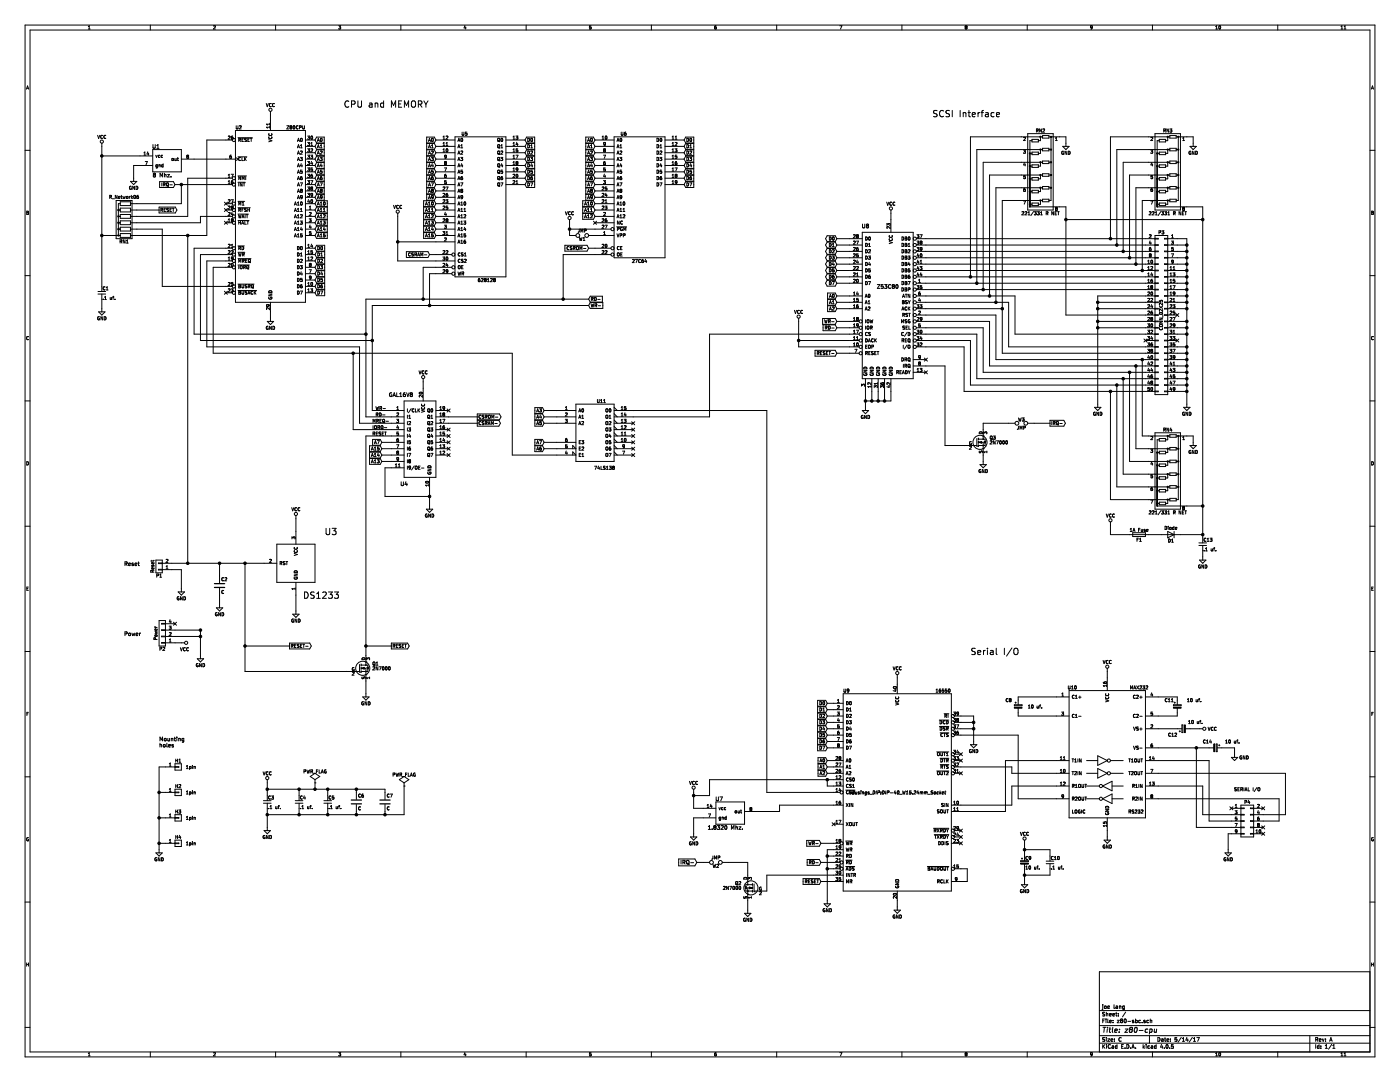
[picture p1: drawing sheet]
<svg xmlns="http://www.w3.org/2000/svg" width="279mm" height="216mm" viewBox="0 0 279 216" stroke-linecap="round" stroke-linejoin="round" font-family="sans-serif">
<g fill="none" stroke="#000" stroke-width=".2">
<path d="M5 5h269.4v205.9h-269.4zM5.3 17.8l.2-.7 .2 .7M5.3 17.6h.4M6 6h267.4v203.9h-267.4zM17.6 5.8h.4M17.6 5.3l.2-.2v.7M30 5v1M42.6 5.2l.3-.1 .1 .2-.4 .5h.4M55 5v1M67.6 5.7v.1M67.6 5.1h.4l-.2 .3 .2 .1v.2M67.6 5.8h.3"/>
<path d="M68 5.7l-.1 .1M80 5v1M92.8 5.1l-.2 .5h.4M92.9 5.4v.4M105 5v1M117.6 5.7l.1 .1M117.7 5.8h.2M118 5.1h-.3l-.1 .3h.3l.1 .3M118 5.7l-.1 .1M130 5v1M142.6 5.5l.3-.1 .1 .3M142.9 5.1l-.2 .1-.1 .2v.3l.3 .1"/>
<path d="M143 5.7l-.1 .1M155 5v1M167.6 5.1h.4l-.3 .7M180 5v1M192.7 5.4l-.1 .3 .3 .1M192.7 5.4h.2M192.9 5.4l.1 .3M192.9 5.2h-.3l.1 .2M192.9 5.2h.1M193 5.2l-.1 .2M193 5.7l-.1 .1M205 5v1"/>
<path d="M217.7 5.2h.3l-.1 .3h-.2zM217.9 5.8h-.2M217.9 5.7v.1M218 5.5l-.1 .2M218 5.4v.1M230 5v1M242.6 5.8h.4M242.6 5.3l.2-.2v.7M243.3 5.7v.1M243.3 5.2v.5M243.3 5.8h.2M243.3 5.2h.2"/>
<path d="M243.3 5.2h.1M243.5 5.2h.1M243.5 5.2v.5M243.5 5.7v.1M255 5v1M267.6 5.8h.4M267.6 5.3l.2-.2v.7M268.2 5.8h.4M268.2 5.3l.2-.2v.7M273.7 17.8l.2-.7 .2 .7M273.7 17.6h.4M5 30h1"/>
<path d="M19.5 27l.2 .6 .2-.6M20.3 31.1h10.2M20.3 28.6v29.6M20.4 27a.29 .29 0 0 0-.3 .3 .29 .29 0 0 0 .3 .3M20.4 27l.1 .1M20.5 27.6h-.1M21.1 27a.29 .29 0 0 0-.4 .3 .29 .29 0 0 0 .4 .3M21.1 27v.1M21.1 27.6h.1M22 39.3l.3 .3M22.2 39h-.3v.6M22.2 39h.1"/>
<path d="M22.2 39.3h-.3M22.2 39v.2M22.2 39.2v.1M22.4 39.7h.5M23.4 39v.6l-.4-.6v.6M23.6 39.4l.3-.1v-.1l-.3 .1 .1 .3h.2M24.1 39.2h.3M24.2 39v.5l.2 .1M24.5 39.2l.2 .4 .1-.3 .1 .3 .1-.4M25.2 39.2l.4 .1-.2 .3-.2-.1zM25.5 39.5v.1M25.8 39.2v.4"/>
<path d="M26 39.2l-.2 .1M26 36.2h1.3l-.6 .6zM26.2 37.2a.29 .29 0 0 0-.4 .3 .29 .29 0 0 0 .4 .2v-.2h-.1M26.2 39v.6M26.3 39.4l.2 .2M26.5 39.2l-.3 .2M26.7 39h.1a.29 .29 0 0 1 .3 .3 .29 .29 0 0 1-.4 .2zM26.8 37.2v.6l-.3-.6v.6M27.2 37.2a.32 .32 0 0 1 .3 .3 .32 .32 0 0 1-.3 .3zM27.3 39.5l.1 .1M27.3 39.3h.1M27.4 39.2l.3 .1-.1 .2-.2 .1"/>
<path d="M27.4 39.2l-.1 .1M27.6 39l-.3 .1v.4M28.7 31h.4M28.7 30.5l.2-.2v.7M29 32.2h.4l-.3 .7M29.5 30.3l-.2 .4h.4M29.6 30.5v.5M30.5 29.8h5.7v4.5h-5.7zM30.5 33h-3.8v3.2M30.5 28.8v.7l.2 .1 .3-.1v-.7M30.6 34.7l.1-.1 .3 .1M30.6 34.7l.1 .2"/>
<path d="M30.6 34.7h.1M30.7 34.9l-.1 .1 .1 .3 .3-.1-.1-.3M30.7 34.9h.2M31 34.8l-.1 .1M31 34.8h.1M31 34.7h.1M31 34.7v.1M31.1 31l.1 .4 .2-.4M31.3 29.6h.4M31.3 29.1l.2-.3v.8M31.4 32.9l-.3 .1 .1 .3h.2M31.4 32.9v.6h-.3"/>
<path d="M31.6 31v.3l.3 .1M31.6 31h.3M31.6 31h.1M31.7 32.9v.4M31.7 32.9h.3v.4M31.7 32.9h.1M31.9 36.2h2.7l.3 .6-.3 .6h-2.7zM31.9 35.3v-.7l.3 .5 .2-.5v.7M32.2 31v.3l.2 .1M32.2 31h.2M32.2 31h.1M32.3 36.5v.6"/>
<path d="M32.6 32.9l-.3 .1v.3h.3M32.6 32.7v.6M32.8 36.8l.2 .3M32.8 34.6v.7M32.8 34.9l.3-.1v.5M32.9 36.8h-.3M32.9 36.5h-.3v.6M32.9 36.5h.1M32.9 36.5v.3M32.9 36.8h.1M33.2 36.6h.4v.3l-.1 .2-.3-.1zM33.3 37l.2 .1"/>
<path d="M33.4 34.8h.4l-.4 .5h.4M33.5 37.1l.2 .1M33.9 36.9h.5M34.1 35.2v.1M34.3 31.7h.3v.3h-.3zM34.6 32h.1M34.9 31.6v.4h.3M34.9 36.8h11.5M35.2 31.6v.4M35.4 31.6h.2M35.5 31.4v.5l.1 .1M36.2 31.7h10.8"/>
<path d="M36.2 36.8v3.8h-10.2M37.3 31.2v-.2h.2l.1 .1-.1 .1M37.3 31.2h.1M37.4 31.2l-.1 .2 .1 .2 .2-.1-.1-.3M37.4 31.2h.1M45.6 36.7h.3M45.6 35.4h.3M45.6 27.2h.2l.1 .1-.4 .5h.4M45.6 39.9h.2l.1 .1-.4 .5h.4M45.6 36.2l.1-.2v.7M45.6 35l.1-.2v.6M45.9 31.3h.1"/>
<path d="M45.9 31.2v.1M46.1 34.8h.4l-.2 .6M46.1 39.9h.4l-.2 .6M46.2 31h-.2l-.1 .2v.3l.2 .1 .1-.3-.3-.1M46.2 36.6h.1M46.2 36.3v.1M46.2 27.7h.1M46.2 27.4v.1M46.2 36.3l.3 .1v.2h-.3M46.2 27.4l.3 .1v.2h-.3M46.2 36.3h.1M46.2 27.4h.1"/>
<path d="M46.4 35.6h-8.9v7.6h-11.5M46.4 27.9h-5.1v19.1h-15.3M46.5 36l-.3 .2v.4M46.5 27.2l-.3 .1v.4M47 31.4l.6 .3-.6 .4M47 26h14v34.3h-14zM47.1 25.1l.2 .6 .2-.1v-.5M47.5 31.3h1.8M47.5 36.4h1.4M47.5 27.5h2.9M47.5 35.1h1.7M47.7 27.9h.3v-.3h-.3v.6"/>
<path d="M47.7 36.5v.6M47.8 25.1h.2l.1 .2-.4 .4h.4M47.8 27.9l.2 .3M48 31.5a.29 .29 0 0 0-.4 .2 .29 .29 0 0 0 .4 .3M48 32h.1M48 35.2v.7l-.3-.7v.7M48.3 31.4v.6h.3M48.3 27.9h.2M48.3 35.9v-.7l.2 .5 .2-.5v.7M48.3 36.5v.6l-.3-.6v.6M48.5 36.5h.4M48.6 27.6h-.3v.6h.3"/>
<path d="M48.7 36.5v.6M48.8 31.4v.6M48.8 28.2h.3M48.9 31.7l.2 .3M49 35.2v.7M49.1 31.4l-.3 .4M49.2 28.2h-.1M49.2 27.6l-.4 .1 .4 .3v.2M49.5 27.9h.2M49.8 27.6h-.3v.6h.3M49.9 27.6h.4M50.1 27.6v.6"/>
<path d="M53.1 20.7l.2 .6 .3-.6M53.6 27.9l.7 .2-.7 .2M53.7 27.3a.28 .28 0 0 0 .2 .4 .28 .28 0 0 0 .3-.4M53.7 26.7a.28 .28 0 0 0 .2 .4 .28 .28 0 0 0 .3-.4M53.8 24.6v.4M53.8 25.2v.4M53.8 25.4h-.6l.2 .2M53.8 24.8h-.6l.2 .2M54 22.2v3.8M54.1 20.7a.28 .28 0 0 0-.4 .3 .28 .28 0 0 0 .4 .2M54.8 20.7a.28 .28 0 0 0-.4 .3 .28 .28 0 0 0 .4 .2M57.2 25.1h.5l-.5 .6h.5"/>
<path d="M58 25.4l-.1-.2 .1-.1h.2l-.1 .3M58 25.4l-.1 .1 .1 .2 .2-.1-.1-.2M58 25.4h.1M58.5 25.1h.1a.29 .29 0 0 1 .3 .3 .29 .29 0 0 1-.4 .3zM59.4 28.2l.2-.6 .2 .6M59.4 29.5l.2-.6 .2 .6M59.4 30.8l.2-.7 .2 .7M59.4 32l.2-.6 .2 .6M59.4 33.3l.2-.6 .2 .6M59.4 34.6l.2-.7 .2 .7M59.4 35.9l.2-.7 .2 .7M59.4 37.1l.2-.6 .2 .6"/>
<path d="M59.4 38.4l.2-.6 .2 .6M59.4 39.7l.2-.7 .2 .7M59.4 36.9h.3M59.4 35.7h.3M59.4 34.4h.3M59.4 33.1h.3M59.4 31.9h.3M59.4 30.6h.3M59.4 29.3h.3M59.4 28h.3M59.4 39.5h.3M59.4 38.2h.3"/>
<path d="M59.5 25.1a.28 .28 0 0 0-.4 .3 .28 .28 0 0 0 .4 .3M59.8 25.4h.3v-.3h-.3v.6M59.9 36.5h.5l-.3 .6M59.9 31.4h.4l-.2 .2 .2 .1v.3h-.4M60 29.5h.3M60 29l.1-.1v.6M60 34.5h.1M60 34.2l.3 .1v.2h-.3M60 30.2l.2-.1 .1 .2-.4 .5h.4M60 39.1h.3v.3h-.3zM60 30.2h.1M60 34.2h.1"/>
<path d="M60 27.6h.1a.29 .29 0 0 1 .2 .3 .29 .29 0 0 1-.3 .3zM60.1 38l-.1-.1 .1-.1h.2l-.1 .2M60.1 38h.1M60.1 38l-.1 .2 .1 .2 .2-.1-.1-.3M60.1 32.6l-.1 .5h.4M60.2 39.6l-.2 .1M60.2 39.6h.1M60.3 35.2l-.3 .2v.3l.1 .2 .2-.1v-.3l-.3 .1M60.3 32.9v.4M60.3 33.9h-.3v.3M60.3 39.4l-.1 .2M60.3 39.3v.1"/>
<path d="M60.4 25.1l.1 .6 .3-.1v-.5M61 36.8h1.9M61 35.6h1.9M61 34.3h1.9M61 33h1.9M61 31.7h1.9M61 30.5h1.9M61 29.2h1.9M61 27.9h1.9M61 39.4h1.9M61 38.1h1.9M61.4 27.2h.4l-.2 .2h.2v.3h-.4"/>
<path d="M61.4 36h.4l-.2 .3h.2v.3h-.4M61.4 34.8h.4l-.2 .2 .2 .1v.2h-.4M61.4 33.5h.4l-.2 .2 .2 .1v.3h-.4M61.4 32.2h.4l-.2 .3h.2v.3h-.4M61.4 31h.4l-.2 .2 .2 .1v.2h-.4M61.4 29.7h.4l-.2 .2 .2 .1v.3h-.4M61.4 28.4h.4l-.2 .3h.2v.3h-.4M61.4 38.6h.4l-.2 .2 .2 .1v.3h-.4M61.4 37.3h.4l-.2 .3h.2v.3h-.4M61.6 39.8l-.2 .5h.4M62 36h.4l-.2 .7M62 31h.4l-.2 .2 .2 .1v.2h-.4"/>
<path d="M62 29.7h.3l.1 .2-.4 .4h.4M62 29.1h.4M62 28.6l.2-.2v.7M62.1 38.6v.3M62.1 38.9h.1M62.1 39.9h.1a.29 .29 0 0 1 .2 .3 .29 .29 0 0 1-.3 .2zM62.1 38.6l.3 .1v.4l-.3 .1M62.1 37.6h.1M62.1 38.6h.1M62.2 37.6l-.2-.1 .2-.2 .2 .1-.1 .2M62.2 37.6h.1M62.2 37.6h-.1"/>
<path d="M62.2 32.2l-.2 .5h.4M62.3 37.6l.1 .1-.1 .2h-.2v-.3M62.3 27.2h-.1a.3 .3 0 0 0-.2 .3 .3 .3 0 0 0 .3 .2M62.3 27.2h.1M62.3 34.8l-.2 .1-.1 .4 .2 .1 .2-.1-.1-.3-.3 .1M62.3 27.2v.5M62.3 27.7h.1M62.3 32.4v.5M62.4 33.5h-.3l-.1 .3h.4v.3h-.4M62.4 38.8l-.3 .1M63.2 33.7h1.5v1.2h-1.5l-.3-.6zM63.2 31.2h1.5v1.1h-1.5l-.3-.6z"/>
<path d="M63.2 27.4h1.5v1.1h-1.5l-.3-.6zM63.2 28.6h1.5v1.2h-1.5l-.3-.6zM63.2 29.9h1.5v1.2h-1.5l-.3-.6zM63.2 32.4h1.5v1.2h-1.5l-.3-.6zM63.2 35h1.5v1.1h-1.5l-.3-.5zM63.2 36.2h1.5v1.2h-1.5l-.3-.6zM63.2 37.5h1.5v1.2h-1.5l-.3-.6zM63.2 38.8h1.5v1.2h-1.5l-.3-.6zM63.3 28.2l.2-.6 .2 .6M63.3 29.5l.2-.6 .2 .6M63.3 30.8l.2-.7 .2 .7M63.3 32l.2-.6 .2 .6"/>
<path d="M63.3 33.3l.2-.6 .2 .6M63.3 34.6l.2-.7 .2 .7M63.3 35.9l.2-.7 .2 .7M63.3 37.1l.2-.6 .2 .6M63.3 38.4l.2-.6 .2 .6M63.3 39.7l.2-.7 .2 .7M63.4 36.9h.3M63.4 35.7h.3M63.4 34.4h.3M63.4 33.1h.3M63.4 31.9h.3M63.4 30.6h.3"/>
<path d="M63.4 29.3h.3M63.4 28h.3M63.4 39.5h.3M63.4 38.2h.3M63.9 36.5h.4l-.3 .6M63.9 31.4h.4l-.2 .2 .2 .1v.3h-.4M63.9 32h.1M63.9 30.2l.3-.1 .1 .2-.4 .5h.4M63.9 29.5h.4M63.9 29l.2-.1v.6M64 39.1v.3M64 39.4h.1"/>
<path d="M64 39.1h.3v.4l-.3 .2M64 38v.1M64 39.1h.1M64 38l-.1-.1 .1-.1h.3l-.1 .2M64 38h.2M64 38h.1M64.1 32.6l-.2 .5h.4M64.2 38l.1 .2-.1 .2-.2-.1v-.2M64.2 27.6h-.1a.3 .3 0 0 0-.2 .3 .3 .3 0 0 0 .3 .3M64.2 27.6h.1M64.2 35.2l-.2 .2-.1 .3 .1 .2 .3-.1-.1-.3-.3 .1M64.2 32.9v.4"/>
<path d="M64.2 27.6v.6M64.2 28.2h.1M64.3 33.9h-.3l-.1 .3h.4v.3h-.4M64.3 39.3l-.3 .1M69.6 20.3a.6 .6 0 0 0-.8 .4 .6 .6 0 0 0 .6 .7l.2-.1M70.2 20.8l.6-.1 .1-.1-.1-.3-.6-.2v1.3M71.4 20.1v1.1l.3 .2h.2l.2-.2v-1.1M73.7 20.6h.5l.1 .8M74.3 20.9h-.5l-.1 .2 .1 .3 .5-.1M74.9 20.7l.4-.1 .1 .8M74.9 20.6v.8M76.6 20.6h-.4l-.3 .2 .1 .5h.6"/>
<path d="M76.6 20.1v1.3M78.1 21.4v-1.3l.4 .9 .5-.9v1.3M79.6 20.7h.4M80.2 20.1h-.6v1.3h.6M80.7 21.4v-1.3l.4 .9 .4-.9v1.3M82.3 20.2l.1-.1a.44 .44 0 0 1 .5 .5v.4a.43 .43 0 0 1-.4 .4 .43 .43 0 0 1-.4-.4zM83.5 20.8l.6-.1 .1-.1v-.3l-.7-.2v1.3M83.8 20.8l.4 .6M84.6 20.1l.4 .7M85 20.8v.6M85.2 33.7h1.5l.3 .6-.3 .6h-1.5zM85.2 31.2h1.5l.3 .5-.3 .6h-1.5z"/>
<path d="M85.2 27.4h1.5l.3 .5-.3 .6h-1.5zM85.2 28.6h1.5l.3 .6-.3 .6h-1.5zM85.2 29.9h1.5l.3 .6-.3 .6h-1.5zM85.2 32.4h1.5l.3 .6-.3 .6h-1.5zM85.2 35h1.5l.3 .6-.3 .5h-1.5zM85.2 36.2h1.5l.3 .6-.3 .6h-1.5zM85.2 37.5h1.5l.3 .6-.3 .6h-1.5zM85.2 38.8h1.5l.3 .6-.3 .6h-1.5zM85.4 20.1l-.4 .7M85.5 28.2l.2-.6 .2 .6M85.5 29.5l.2-.6 .2 .6M85.5 30.8l.2-.7 .2 .7"/>
<path d="M85.5 32l.2-.6 .2 .6M85.5 33.3l.2-.6 .2 .6M85.5 34.6l.2-.7 .2 .7M85.5 35.9l.2-.7 .2 .7M85.5 37.1l.2-.6 .2 .6M85.5 38.4l.2-.6 .2 .6M85.5 39.7l.2-.7 .2 .7M85.6 36.9h.3M85.6 35.7h.3M85.6 34.4h.3M85.6 33.1h.3M85.6 31.9h.3"/>
<path d="M85.6 30.6h.3M85.6 29.3h.3M85.6 28h.3M85.6 39.5h.3M85.6 38.2h.3M86.1 36.5h.4l-.3 .6M86.1 31.4h.4l-.2 .2 .1 .1v.3h-.3M86.1 30.2l.3-.1 .1 .2-.4 .5h.4M86.1 29.5h.4M86.1 29l.2-.1v.6M86.1 39.1v.3M86.1 39.4h.1"/>
<path d="M86.2 27.6h.1a.29 .29 0 0 1 .2 .3 .29 .29 0 0 1-.3 .3zM86.2 39.1h.2l.1 .3M86.2 38l-.1 .1M86.2 39.1h-.1M86.2 38l-.1-.1 .1-.1h.2v.2M86.2 38h.2M86.2 38h.1M86.3 32.6l-.2 .5h.4M86.4 38l.1 .2-.1 .2-.3-.1v-.2M86.4 39.6l-.2 .1M86.4 39.6h.1M86.4 35.2l-.3 .2v.3l.1 .2 .2-.1v-.3l-.3 .1"/>
<path d="M86.4 32.9v.4M86.4 33.9h-.3v.3h.3v.3h-.3M86.4 39.4h-.2M86.5 39.4l-.1 .2M86.5 39.3l-.1 .1M87 36.8h3.8M87 35.6h3.8M87 34.3h3.8M87 33h3.8M87 31.7h3.8M87 30.5h3.8M87 29.2h3.8"/>
<path d="M87 27.9h3.8M87 39.4h3.8M87 38.1h3.8M88.4 30.3h.4M88.4 27.3l.2-.1v.6M88.4 28.6l.2-.2v.7M88.4 29.9l.2-.2v.6M88.4 37.4l.3-.1 .1 .2-.4 .4h.4M88.4 38.6h.3l.1 .2-.4 .4h.4M88.4 39.9h.3l.1 .1-.4 .5h.4M88.4 29.1h.4M88.4 27.8h.4"/>
<path d="M88.7 33.5h.4l-.3 .6M88.7 32.3l.1 .2M88.8 32.3h.3l-.1 .2M88.8 32.3h-.1M88.8 32.5l-.1 .1 .1 .3 .3-.2-.1-.2M88.8 32.5h.2M89 39.9h.4l-.2 .2h.2v.3h-.4M89 37.3h.4l-.3 .6M89 34.8l-.3 .1v.4l.1 .1 .3-.1-.1-.3-.3 .1M89 27.2h.3l.1 .1-.4 .5h.4M89 29.1h.4M89 28.6l.2-.2v.7"/>
<path d="M89.1 36h-.4v.3h.4v.3h-.4M89.1 39.2h.1M89.1 38.9h-.1M89.1 31.2l-.3 .1-.1-.3 .4 .1v.3l-.3 .2M89.1 38.8l.3 .1v.3h-.3M89.1 38.8v.1M89.3 29.7h-.1a.3 .3 0 0 0-.2 .3 .3 .3 0 0 0 .3 .3M89.3 29.7h.1M89.3 38.6l-.2 .1v.5M89.3 29.7v.6M89.3 30.3h.1M90.8 27.3h10.2v27.9h-10.2z"/>
<path d="M91.4 37.1l.2-.6 .2 .6M91.4 35.9l.2-.7 .2 .7M91.4 34.6l.2-.7 .2 .7M91.4 33.3l.2-.6 .2 .6M91.4 32l.2-.6 .2 .6M91.4 30.8l.2-.7 .2 .7M91.4 29.5l.2-.6 .2 .6M91.4 28.2l.2-.6 .2 .6M91.4 39.7l.2-.7 .2 .7M91.4 38.4l.2-.6 .2 .6M91.4 36.9h.3M91.4 35.7h.3"/>
<path d="M91.4 34.4h.3M91.4 33.1h.3M91.4 31.9h.3M91.4 30.6h.3M91.4 29.3h.3M91.4 28h.3M91.4 39.5h.3M91.4 38.2h.3M91.9 36.5h.5l-.3 .6M91.9 31.4h.4l-.2 .2 .2 .1M91.9 32h.4M92 29l.2-.1v.6"/>
<path d="M92 34.5h.1M92 29.5h.3M92 34.2h.1M92 34.2h.3M92 34.5h.3M92 30.2h.1M92 30.2h.3M92 27.6v.6M92 28.2h.1M92.1 27.6a.3 .3 0 0 1 .3 .3 .3 .3 0 0 1-.3 .3M92.1 27.6h-.1M92.1 38l-.1 .2 .1 .2 .2-.1v-.2"/>
<path d="M92.1 38l-.1-.1 .1-.1h.2l-.1 .2M92.1 38h.1M92.1 32.6l-.1 .5h.4M92.2 39.6l-.2 .1M92.2 38h.1M92.2 26.4l.1 .5 .2 .1M92.3 39.6h-.1M92.3 35.2l-.3 .2v.3l.1 .2 .2-.1v-.3l-.3 .1M92.3 39.1h-.3v.3h.3M92.3 34.2h.1M92.3 32.9v.4M92.3 31.7h.1"/>
<path d="M92.3 30.2h.1M92.3 39.1h.1M92.3 38v.1M92.3 30.2v.2l-.4 .4h.4M92.3 31.7v.3M92.3 34.2v.3M92.3 39.1v.5M92.3 33.9h-.3v.3M92.3 34.5h.1M92.3 32h.1M92.3 39.4h.1M92.3 39.3v.1"/>
<path d="M92.6 26.9l-.1 .1M92.6 26.4v.5M93.2 26.4h-.3v.3h.3v.2h-.3M99.3 36.6h.4v.3l-.1 .2-.3-.1zM99.3 34h.4v.4l-.1 .2-.3-.1zM99.3 31.5h.4v.3l-.1 .2-.3-.1zM99.3 30.2h.4v.4l-.1 .2-.3-.1zM99.3 29h.4v.3l-.1 .2-.3-.1zM99.3 32.8h.4v.3l-.1 .2-.3-.1zM99.4 35.2h.2l.1 .2-.1 .5-.3-.1zM99.4 27.6h.2l.1 .2-.1 .4-.3-.1zM99.4 35.7l.2 .1"/>
<path d="M99.4 37l.2 .1M99.4 28.1l.2 .1M99.4 29.3l.2 .2M99.4 30.6l.2 .1M99.4 31.9l.2 .1M99.4 33.2l.2 .1M99.4 34.4l.2 .1M99.6 35.8l.2 .1M99.6 37.1l.2 .1M99.6 28.2l.2 .1M99.6 29.5l.2 .1M99.6 30.7l.2 .1"/>
<path d="M99.6 32l.2 .1M99.6 33.3l.2 .1M99.6 34.5l.2 .1M99.9 36.5h.5l-.3 .6M99.9 31.4h.4l-.2 .2 .2 .1M99.9 32h.4M100 29.5h.3M100 29l.2-.1v.6M100 34.5h.1M100 34.2h.3M100 34.5h.3M100 30.2h.3"/>
<path d="M100 30.2h.1M100 34.2h.1M100 27.6h.1a.29 .29 0 0 1 .2 .3 .29 .29 0 0 1-.3 .3zM100.1 32.6l-.1 .5h.4M100.3 35.2l-.3 .2v.3l.1 .2 .2-.1v-.3l-.3 .1M100.3 30.2h.1M100.3 31.7h.1M100.3 32.9v.4M100.3 34.2h.1M100.3 33.9h-.3v.3M100.3 30.2v.2l-.4 .4h.4M100.3 31.7v.3"/>
<path d="M100.3 34.2v.3M100.3 32h.1M100.3 34.5h.1M101 36.8h3.8M101 35.6h3.8M101 34.3h3.8M101 33h3.8M101 31.7h3.8M101 30.5h3.8M101 29.2h3.8M101 27.9h3.8M102.4 36.1l.2-.1 .1 .2-.4 .5h.4"/>
<path d="M102.4 34.8h.2l.1 .2-.4 .4h.4M102.4 32.9h.3M102.4 31.6h.3M102.4 30.3h.3M102.4 29.1h.3M102.4 27.8h.3M102.4 27.3l.2-.1v.6M102.4 28.6l.2-.2v.7M102.4 29.9l.2-.2v.6M102.4 31.1l.2-.1v.6M102.4 32.4l.2-.2v.7M102.4 33.7l.2-.2v.6"/>
<path d="M102.4 34.1h.3M103 31h.4l-.3 .6M103 27.2h.4l-.3 .2h.2v.3h-.3M103 27.7h.1M103 36.7h.4M103 36.2l.2-.2v.7M103 32.3l.1 .2M103 34.8h.1a.29 .29 0 0 1 .3 .3 .29 .29 0 0 1-.4 .2zM103 32.3h.3l-.1 .2M103 32.3h.1M103.1 32.5h.1M103.1 32.5l-.1 .1 .1 .3 .3-.2-.2-.2"/>
<path d="M103.1 28.4l-.1 .4h.4M103.3 28.6v.5M103.3 29.7h-.3v.3h.3v.3h-.3M103.4 33.8l-.4 .1v-.3h.4l-.1 .4-.3 .1M105.1 33.7h1.6v1.2h-1.6l-.3-.6zM105.1 31.2h1.6v1.1h-1.6l-.3-.6zM105.1 27.4h1.6v1.1h-1.6l-.3-.6zM105.1 28.6h1.6v1.2h-1.6l-.3-.6zM105.1 29.9h1.6v1.2h-1.6l-.3-.6zM105.1 32.4h1.6v1.2h-1.6l-.3-.6zM105.1 35h1.6v1.1h-1.6l-.3-.5zM105.1 36.2h1.6v1.2h-1.6l-.3-.6z"/>
<path d="M105.3 33.9a.32 .32 0 0 1 .4 .4 .32 .32 0 0 1-.4 .3zM105.3 31.4a.32 .32 0 0 1 .4 .3 .32 .32 0 0 1-.4 .3zM105.3 28.9a.32 .32 0 0 1 .4 .3 .32 .32 0 0 1-.4 .3zM105.3 36.5a.32 .32 0 0 1 .4 .3 .32 .32 0 0 1-.4 .3zM105.3 35.2a.32 .32 0 0 1 .4 .3 .32 .32 0 0 1-.4 .4zM105.3 30.1a.32 .32 0 0 1 .4 .4 .32 .32 0 0 1-.4 .3zM105.3 32.7a.32 .32 0 0 1 .4 .3 .32 .32 0 0 1-.4 .3zM105.3 27.6a.32 .32 0 0 1 .4 .3 .32 .32 0 0 1-.4 .3zM105.9 36.5h.4l-.3 .6M105.9 31.4h.4l-.2 .2 .2 .1v.3h-.4M105.9 29l.2-.1v.6M105.9 30.2l.3-.1 .1 .2-.4 .5h.4"/>
<path d="M105.9 29.5h.4M106.1 32.6l-.2 .5h.4M106.2 27.6h-.1a.3 .3 0 0 0-.2 .3 .3 .3 0 0 0 .3 .3M106.2 27.6h.1M106.2 35.2l-.2 .2-.1 .3 .1 .2 .3-.1-.1-.3-.3 .1M106.2 27.6v.6M106.2 28.2h.1M106.2 32.9v.4M106.3 33.9h-.3l-.1 .3h.4v.3h-.4M116.9 33.7h1.5l.3 .6-.3 .6h-1.5zM116.9 31.2h1.5l.3 .5-.3 .6h-1.5zM116.9 27.4h1.5l.3 .5-.3 .6h-1.5z"/>
<path d="M116.9 28.6h1.5l.3 .6-.3 .6h-1.5zM116.9 29.9h1.5l.3 .6-.3 .6h-1.5zM116.9 32.4h1.5l.3 .6-.3 .6h-1.5zM116.9 35h1.5l.3 .6-.3 .5h-1.5zM116.9 36.2h1.5l.3 .6-.3 .6h-1.5zM116.9 37.5h1.5l.3 .6-.3 .6h-1.5zM116.9 38.8h1.5l.3 .6-.3 .6h-1.5zM117.3 28.2l.2-.6 .2 .6M117.3 29.5l.2-.6 .2 .6M117.3 30.8l.2-.7 .2 .7M117.3 32l.2-.6 .2 .6M117.3 33.3l.2-.6 .2 .6"/>
<path d="M117.3 34.6l.2-.7 .2 .7M117.3 35.9l.2-.7 .2 .7M117.3 37.1l.2-.6 .2 .6M117.3 38.4l.2-.6 .2 .6M117.3 39.7l.2-.7 .2 .7M117.3 36.9h.3M117.3 35.7h.3M117.3 34.4h.3M117.3 33.1h.3M117.3 31.9h.3M117.3 30.6h.3M117.3 29.3h.3"/>
<path d="M117.3 28h.3M117.3 39.5h.3M117.3 38.2h.3M117.8 36.5h.4l-.2 .6M117.8 31.4h.4l-.2 .2 .2 .1v.3h-.3M117.8 32h.1M117.9 30.2l.2-.1 .1 .2-.4 .5h.4M117.9 29.5h.3M117.9 29l.1-.1v.6M117.9 39.1v.3M117.9 39.4h.1M117.9 39.1h.3v.4l-.3 .2"/>
<path d="M117.9 38v.1M117.9 39.1h.1M118 38h-.1M118 38l-.1-.1 .1-.1h.2l-.1 .2M118 38h.1M118 32.6l-.1 .5h.3M118.1 38l.1 .2-.1 .2-.2-.1v-.2M118.1 27.6a.3 .3 0 0 0-.2 .3 .3 .3 0 0 0 .2 .3M118.1 27.6h.1M118.2 35.2l-.3 .2v.3l.1 .2 .2-.1v-.3l-.3 .1M118.2 27.6v.6M118.2 28.2h-.1"/>
<path d="M118.2 32.9v.4M118.2 33.9h-.3v.3h.3v.3h-.3M118.2 39.3l-.3 .1M118.7 36.8h3.9M118.7 35.6h3.9M118.7 34.3h3.9M118.7 33h3.9M118.7 31.7h3.9M118.7 30.5h3.9M118.7 29.2h3.9M118.7 27.9h3.9M118.7 39.4h3.9"/>
<path d="M118.7 38.1h3.9M120.2 27.8h.3M120.2 39.9h.2l.1 .1-.4 .5h.4M120.2 37.4l.2-.1 .1 .2-.4 .4h.4M120.2 27.3l.1-.1v.6M120.2 38.6h.2l.1 .2-.4 .4h.4M120.2 38.6h.1M120.4 36h.4l-.2 .3h.2v.3h-.4M120.4 31h.5l-.3 .6M120.5 34.1h.1M120.5 33.8l.3 .1v.2h-.3M120.5 33.8h.1"/>
<path d="M120.6 30l-.1 .1 .1 .2 .2-.1-.1-.2M120.6 30l-.1-.2 .1-.1h.2l-.1 .3M120.6 30h.1M120.6 34.7l-.1 .5h.4M120.8 32.2l-.3 .2v.3l.1 .2 .2-.1v-.3l-.3 .1M120.8 35v.4M120.8 33.5h-.3v.3M120.8 28.7l-.3 .1v-.3h.3v.4l-.3 .2M120.8 27.2h.1a.29 .29 0 0 1 .3 .3 .29 .29 0 0 1-.4 .2zM120.9 38.5l-.1 .5h.4M121.1 38.8v.4M121.1 37.3h-.3v.3h.3v.3h-.3"/>
<path d="M122.6 27.3h10.1v24.1h-10.1zM123.1 37.1l.2-.6 .2 .6M123.1 35.9l.2-.7 .2 .7M123.1 34.6l.2-.7 .2 .7M123.1 33.3l.2-.6 .2 .6M123.1 32l.2-.6 .2 .6M123.1 30.8l.2-.7 .2 .7M123.1 29.5l.2-.6 .2 .6M123.1 28.2l.2-.6 .2 .6M123.1 39.7l.2-.7 .2 .7M123.1 38.4l.2-.6 .2 .6M123.2 36.9h.3"/>
<path d="M123.2 35.7h.3M123.2 34.4h.3M123.2 33.1h.3M123.2 31.9h.3M123.2 30.6h.3M123.2 29.3h.3M123.2 28h.3M123.2 39.5h.3M123.2 38.2h.3M123.7 36.5h.4l-.2 .6M123.7 31.4h.4l-.2 .2 .2 .1v.3h-.4M123.7 30.2l.3-.1 .1 .2-.4 .5h.4"/>
<path d="M123.7 29.5h.4M123.7 29l.2-.1v.6M123.8 39.1v.3M123.8 39.4h.1M123.8 39.1h.3v.3M123.8 27.6h.1a.29 .29 0 0 1 .2 .3 .29 .29 0 0 1-.3 .3zM123.8 39.1h.1M123.8 38v.1M123.9 38l-.2-.1 .2-.1h.2l-.1 .2M123.9 38h.1M123.9 38h-.1M123.9 32.6l-.2 .5h.4"/>
<path d="M124 39.6l-.2 .1M124 38l.1 .2-.1 .2-.2-.1v-.2M124 26.4v.5l.3 .1M124 39.6h.1M124 35.2l-.2 .2-.1 .3 .2 .2 .2-.1-.1-.3-.3 .1M124 32.9v.4M124.1 33.9h-.3l-.1 .3h.4v.3h-.4M124.1 39.4h-.3M124.1 39.4l-.1 .2M124.1 39.3v.1M124.3 26.9v.1M124.3 26.4v.5"/>
<path d="M124.6 26.6l.3 .1v.2l-.2 .1zM124.6 26.7h.1M124.9 26.4h-.2l-.1 .2M131.1 36.5a.32 .32 0 0 1 .4 .3 .32 .32 0 0 1-.4 .3zM131.1 35.2a.32 .32 0 0 1 .4 .3 .32 .32 0 0 1-.4 .4zM131.1 33.9a.32 .32 0 0 1 .4 .4 .32 .32 0 0 1-.4 .3zM131.1 31.4a.32 .32 0 0 1 .4 .3 .32 .32 0 0 1-.4 .3zM131.1 30.1a.32 .32 0 0 1 .4 .4 .32 .32 0 0 1-.4 .3zM131.1 28.9a.32 .32 0 0 1 .4 .3 .32 .32 0 0 1-.4 .3zM131.1 27.6a.32 .32 0 0 1 .4 .3 .32 .32 0 0 1-.4 .3zM131.1 32.7a.32 .32 0 0 1 .4 .3 .32 .32 0 0 1-.4 .3zM131.7 36.5h.4l-.3 .6"/>
<path d="M131.7 31.4h.4l-.2 .2 .2 .1v.3h-.4M131.7 30.2l.3-.1 .1 .2-.4 .5h.4M131.7 29.5h.4M131.7 29l.2-.1v.6M131.8 27.6h.1a.29 .29 0 0 1 .2 .3 .29 .29 0 0 1-.3 .3zM131.9 32.6l-.2 .5h.4M132 35.2l-.3 .2v.3l.1 .2 .3-.1-.1-.3-.3 .1M132 32.9v.4M132.1 33.9h-.4v.3h.4v.3h-.4M132.7 36.8h3.8M132.7 35.6h3.8M132.7 34.3h3.8"/>
<path d="M132.7 33h3.8M132.7 31.7h3.8M132.7 30.5h3.8M132.7 29.2h3.8M132.7 27.9h3.8M134.1 36.7h.4M134.1 35.4h.4M134.1 32.9h.4M134.1 31.6h.4M134.1 30.3h.4M134.1 29.1h.4M134.1 27.8h.4"/>
<path d="M134.1 34.1h.4M134.1 36.2l.2-.2v.7M134.1 27.3l.2-.1v.6M134.1 28.6l.2-.2v.7M134.1 29.9l.2-.2v.6M134.1 31.1l.2-.1v.6M134.1 32.4l.2-.2v.7M134.1 33.7l.2-.2v.6M134.1 35l.2-.2v.6M134.7 33.5h.4l-.2 .6M134.7 30.3h.3M134.7 29.7h.4l-.2 .2 .2 .1v.3"/>
<path d="M134.7 28.5l.3-.1 .1 .2-.4 .5h.4M134.7 27.8h.4M134.7 27.3l.2-.1v.6M134.8 31.2l-.1 .1M134.8 31.2h.2M134.8 32.3v.5h.3l-.1-.3-.3 .1M134.9 35l-.2-.1 .2-.1h.2l-.1 .2M134.9 35l-.2 .2 .2 .2 .2-.1-.1-.3M134.9 35h.1M134.9 32.3h-.1M135 36.6l-.2 .1M135 36.6h.1"/>
<path d="M135 36.1h-.2l-.1 .2 .2 .1 .2-.1M135 32.2l-.1 .1M135 31.2l.1 .1M135 36.1h.1M135.1 31.3v.2h-.4M135.1 31h-.3l-.1 .3M135.1 36.1l-.1 .5M135.1 30.3h-.1M136.8 33.7h1.7v1.2h-1.7l-.3-.6zM136.8 31.2h1.7v1.1h-1.7l-.3-.6zM136.8 27.4h1.7v1.1h-1.7l-.3-.6zM136.8 28.6h1.7v1.2h-1.7l-.3-.6z"/>
<path d="M136.8 29.9h1.7v1.2h-1.7l-.3-.6zM136.8 32.4h1.7v1.2h-1.7l-.3-.6zM136.8 35h1.7v1.1h-1.7l-.3-.5zM136.8 36.2h1.7v1.2h-1.7l-.3-.6zM137.1 36.5a.32 .32 0 0 1 .3 .3 .32 .32 0 0 1-.3 .3zM137.1 35.2a.32 .32 0 0 1 .3 .3 .32 .32 0 0 1-.3 .4zM137.1 33.9a.32 .32 0 0 1 .3 .4 .32 .32 0 0 1-.3 .3zM137.1 31.4a.32 .32 0 0 1 .3 .3 .32 .32 0 0 1-.3 .3zM137.1 30.1a.32 .32 0 0 1 .3 .4 .32 .32 0 0 1-.3 .3zM137.1 28.9a.32 .32 0 0 1 .3 .3 .32 .32 0 0 1-.3 .3zM137.1 27.6a.32 .32 0 0 1 .3 .3 .32 .32 0 0 1-.3 .3zM137.1 32.7a.32 .32 0 0 1 .3 .3 .32 .32 0 0 1-.3 .3z"/>
<path d="M137.6 36.5h.5l-.3 .6M137.6 31.4h.4l-.2 .2 .2 .1v.3h-.4M137.7 29.5h.3M137.7 29l.2-.1v.6M137.7 34.5h.1M137.7 34.2l.3 .1v.2h-.3M137.7 30.2l.2-.1 .1 .2-.4 .5h.4M137.7 30.2h.1M137.7 34.2h.1M137.7 27.6v.6M137.7 28.2h.1M137.8 27.6h.1"/>
<path d="M137.8 28.2h.1M137.8 27.6h-.1M137.8 32.6l-.1 .5h.4M137.9 27.6h.1M138 35.2l-.3 .2v.3l.1 .2 .2-.1v-.3l-.3 .1M138 28.2h-.1M138 27.6v.6M138 32.9v.4M138 33.9h-.3v.3M187 22.1l-.5-.1-.2 .3 .1 .3 .6 .2v.4l-.2 .1-.5-.1M188.3 22.2a.6 .6 0 0 0-.8 .4 .6 .6 0 0 0 .5 .7l.3-.1M189.5 22.1l-.5-.1-.2 .3 .1 .3 .5 .2v.4l-.1 .1-.5-.1"/>
<path d="M190 22v1.3M191.6 22v1.3M192.2 22.6l.5-.1 .1 .8M192.2 22.5v.8M193.2 22.5h.5M193.4 22v1.1l.3 .2M194 22.9l.6-.1v-.3h-.4l-.2 .1 .1 .6h.5M195.2 22.5v.8M195.5 22.5l-.3 .2M195.8 22.5h.5M196.3 22l-.3 .2v1.1M196.7 22.5h.5v.8"/>
<path d="M197.2 22.8h-.4l-.2 .2 .2 .3 .4-.1M198.4 22.5h-.4l-.2 .2v.5h.6M198.9 22.9l.6-.1-.1-.3h-.4l-.1 .1v.6h.5M204.3 29.9h.3l-.2 .3h.2v.3h-.3M204.3 27.4h.2l.1 .2-.3 .4h.3M204.3 27.4v.1M204.4 32.4l-.1 .5h.4M204.6 37.6l-.3 .1v.4l.1 .1 .2-.1v-.3l-.3 .1M204.6 32.7v.4M204.6 35h-.3v.3h.3v.3h-.3M205.1 26.7h5.1v15.2h-5.1zM205.5 35.7h.5"/>
<path d="M205.5 33.1h.5M205.5 30.6h.5M205.5 38.2h.5M206 35.4h1.2v.5h-1.2zM206 32.9h1.2v.5h-1.2zM206 30.4h1.2v.5h-1.2zM206 27.8h1.2v.5h-1.2zM206 28.1h-.5v13.2h7.2v21.6h17.8M206 38h1.2v.5h-1.2zM206.8 26.1l.3-.1 .1-.2-.4-.1v.7M207 26.1l.2 .3M207.6 34.9v.8h-.4"/>
<path d="M207.6 32.4v.7h-.4M207.6 29.8v.8h-.4M207.6 27.3v.8h-.4M207.6 37.5v.7h-.4M207.8 25.7v.7l-.3-.7v.7M208.1 27.3h-14.4v27.9M208.1 34.7h1.2v.5h-1.2zM208.1 39.8h1.2v.5h-1.2zM208.1 27.1h1.2v.5h-1.2zM208.1 32.1h1.2v.5h-1.2zM208.1 29.8h-13.2v26.7M208.1 29.6h1.2v.5h-1.2z"/>
<path d="M208.1 32.4h-11.9v25.4M208.1 34.9h-10.6v24.2M208.1 37.5h-9.3v22.8M208.1 37.2h1.2v.5h-1.2zM208.1 25.8l.3-.1 .1 .2-.4 .5h.4M209.3 27.3h3.4v1.9M209.3 29.8h.5M209.3 32.4h.5M209.3 34.9h.5M209.3 37.5h.5M209.8 27.3v12.7h-.5M210.6 28h.4"/>
<path d="M210.6 27.6l.2-.2v.6M212.1 29.2h1.3l-.7 .6zM212.2 30.2a.29 .29 0 0 0-.3 .3 .29 .29 0 0 0 .4 .2v-.2h-.1M212.9 30.2v.6l-.4-.6v.6M213.2 30.2a.32 .32 0 0 1 .4 .3 .32 .32 0 0 1-.4 .3zM229.7 30.5h.3M229.7 29.9h.3l-.2 .3h.2M229.7 27.4h.3M229.7 27.4v.1M229.8 32.4l-.1 .5h.4M230 37.6l-.3 .1v.4l.1 .1 .2-.1v-.3l-.3 .1M230 32.7v.4"/>
<path d="M230 27.4v.1M230 30.2h.1M230 35h-.3v.3h.3v.3h-.3M230 27.5v.2l-.3 .3h.3M230 30.2v.3M230 30.5h.1M230.5 26.7h5.1v15.2h-5.1zM230.9 35.7h.5M230.9 33.1h.5M230.9 30.6h.5M230.9 38.2h.5M231.4 35.4h1.2v.5h-1.2z"/>
<path d="M231.4 32.9h1.2v.5h-1.2zM231.4 30.4h1.2v.5h-1.2zM231.4 27.8h1.2v.5h-1.2zM231.4 28.1h-.5v13.2h9.1v67M231.4 38h1.2v.5h-1.2zM232.2 26.1l.3-.1 .1-.2-.4-.1v.7M232.4 26.1l.2 .3M233 34.9v.8h-.4M233 32.4v.7h-.4M233 29.8v.8h-.4M233 27.3v.8h-.4M233 37.5v.7h-.4"/>
<path d="M233.2 25.7v.7l-.3-.7v.7M233.5 27.3h-11.9v20.3M233.5 34.7h1.2v.5h-1.2zM233.5 39.8h1.2v.5h-1.2zM233.5 27.1h1.2v.5h-1.2zM233.5 32.1h1.2v.5h-1.2zM233.5 29.8h-10.6v19.1M233.5 29.6h1.2v.5h-1.2zM233.5 34.9h-8.1v16.5M233.5 37.2h1.2v.5h-1.2zM233.5 32.4h-9.3v17.8M233.5 37.5h-6.8v15.2"/>
<path d="M233.5 25.7h.4l-.2 .3h.1v.3h-.3M234.7 27.3h3.4v1.9M234.7 29.8h.5M234.7 32.4h.5M234.7 34.9h.5M234.7 37.5h.5M235.2 27.3v12.7h-.5M236 28h.4M236 27.6l.2-.2v.6M237.5 29.2h1.3l-.7 .6zM237.6 30.2a.29 .29 0 0 0-.3 .3 .29 .29 0 0 0 .4 .2v-.2h-.1M238.3 30.2v.6l-.4-.6v.6"/>
<path d="M238.6 30.2a.32 .32 0 0 1 .4 .3 .32 .32 0 0 1-.4 .3zM273.4 30h1M5 55h1M5.3 42.1l.4 .2-.1 .5h-.3zM5.3 42.4h.2M19.6 58.7h1.5M19.6 58.2h1.5M20.3 47h3.7M20.3 58.7v3.5M20.6 59.7h.1M20.9 59.8h.3M20.9 59.3l.2-.2v.7"/>
<path d="M21 57.3a.28 .28 0 0 0-.4 .2 .28 .28 0 0 0 .4 .3M21.2 57.9h.4M21.2 57.4l.2-.2v.7M22 59.3v.4h.2M22.3 59.3v.5M22.3 59.7h-.1M22.5 59.3h.2M22.7 59.1l-.1 .1v.6M23 59.7h.1M22.9 59.7h.1M23.2 40h3.2v7.6h-3.2zM23.6 45.7h.4"/>
<path d="M23.6 43.2h.4M23.6 41.9h.4M23.6 44.4h.4M24 48.2h.3v-.3h-.3v.6M24 42.8h2v.8h-2zM24 40.6h-.4v6.4M24 45.3h2v.8h-2zM24 40.3h2v.7h-2zM24 41.5h2v.8h-2zM24 44.1h2v.7h-2zM24 46.6h2v.8h-2zM24.1 48.2l.2 .3"/>
<path d="M25 47.9v.6l-.4-.6v.6M25.2 48l.2-.1v.6M25.2 48.5h.4M26 45.7h6.4v11.4h14M26 41.9h5.7M31.7 41.3h3.3l.3 .6-.3 .6h-3.3zM32.3 41.9l.2 .3M32.4 41.6h.1M32.4 41.6h-.3v.6M32.4 41.6v.3h-.3M32.7 41.9h.3M33 41.6h-.3v.6h.3"/>
<path d="M33.3 41.8h.1M33.3 41.6v.2M33.3 41.8l.3 .3-.3 .1M33.3 41.6h.3M33.3 41.6h.1M33.9 41.9h.2M34.2 41.6h-.3v.6h.3M34.4 41.6h.4M34.6 41.6v.6M37.5 47v65.4M44.8 44.1l.6 .7M44.8 41.6l.6 .6"/>
<path d="M44.8 40.3l.6 .6M44.8 58.1l.6 .6M45.1 40.6h1.3M45.1 41.9h1.3M45.1 44.4h1.3M45.1 58.4h1.3M45.4 44.1l-.6 .7M45.4 41.6l-.6 .6M45.4 40.3l-.6 .6M45.4 58.1l-.6 .6M45.6 51.9h.3M45.6 50.1l.2-.1 .1 .2-.4 .4h.4"/>
<path d="M45.6 52.6h.2l.1 .1-.4 .5h.4M45.6 41.2l.2-.1 .1 .2-.4 .5h.4M45.6 57.7l.2-.1 .1 .2-.4 .5h.4M45.6 44.3h.3M45.6 42.4h.2l.1 .2-.4 .4h.4M45.6 48.8l.2-.1 .1 .2-.4 .5h.4M45.6 56.4h.2l.1 .1-.4 .5h.4M45.6 43.8l.1-.1v.6M45.6 51.5l.1-.2v.6M46.1 57.6h.4l-.2 .3h.2v.3h-.3M46.1 58.2h.1M46.2 50.1l.2-.1 .1 .2-.4 .4h.4"/>
<path d="M46.2 49.4h.3M46.2 41.2v.1M46.2 48.9l.1-.2v.7M46.2 41.3l.1 .1M46.2 43.7l.1 .2M46.2 44.2v.1M46.2 41.2h.1M46.2 41.7h.1M46.2 41.1l.3 .1M46.2 43.7h.3l-.1 .2M46.2 43.7h.1M46.2 41.1v.1"/>
<path d="M46.3 43.9h.1M46.3 41.4l-.1 .3M46.3 43.9l-.1 .3M46.3 41.4h.1M46.3 42.4l-.1 .4h.3M46.4 43.2h-6.4v1.2h-14M46.4 52.1h-5.1v17.1h30.5v15.3h8.8M46.4 50.8h-6.4v17.1h34.3M46.4 53.3h-3.9v17.2h59.7v20.3h12.7l-.6-.6v.6M46.4 49.5h-7.7v17.2h34.3M46.4 41.4l.1 .3h-.3M46.4 43.9l.1 .3-.3 .1"/>
<path d="M46.4 52.6a.3 .3 0 0 0-.3 .3 .3 .3 0 0 0 .3 .2M46.4 52.6h.1M46.5 52.6v.5M46.5 53.1h-.1M46.5 42.6v.4M46.5 56.4h-.3v.3h.3v.2h-.3M46.5 51.5l-.3 .1v-.3l.3 .1v.4l-.3 .1M46.5 41.2v.1M46.5 41.3l-.1 .1M47.5 52.9h2.3M47.5 49.1h1.3M47.5 50.3h1.4"/>
<path d="M47.5 58h3.7M47.5 42.7h2.1M47.5 56.7h3.2M47.5 40.2h1.3M47.5 44h2.2M47.5 41.5h2.4M47.5 51.6h2.6M47.6 50.5l.1 .6 .2-.5 .1 .5 .1-.6M47.6 42.8l.1 .7 .2-.5 .1 .5 .1-.7M47.7 41.9h.3v-.3h-.3v.6M47.7 49.5h.3v-.3h-.3v.6M47.7 40.9v-.6l.2 .4 .2-.4v.6"/>
<path d="M47.7 44.1v.6M47.7 52.4v-.7l.2 .5 .2-.5v.7M47.7 53v.6M47.7 56.8l.3 .1-.1 .5h-.2zM47.7 58.1l.3 .1-.1 .5h-.2zM47.7 58.4h.2M47.7 57.1h.2M47.7 44.4h.3M47.8 49.5l.2 .3M47.8 41.9l.2 .3M48 53.1h.3v.3l-.1 .2-.2-.1zM48 44.1v.6"/>
<path d="M48.2 44.7l.2-.6 .2 .6M48.3 44.6h.3M48.3 49.2a.32 .32 0 0 1 .3 .3 .32 .32 0 0 1-.3 .3zM48.3 56.8l.1 .6 .2-.1v-.5M48.3 58.1l.1 .6 .2-.1v-.5M48.3 43.5l.2-.7 .2 .7M48.3 41.9h.2M48.3 43.3h.3M48.3 40.9h.4M48.3 40.5l.2-.2v.6M48.4 52.1l.3-.1v-.2l-.3-.1v.7M48.5 50.8l.2 .3"/>
<path d="M48.5 52.1l.2 .3M48.6 41.6h-.3v.6M48.7 50.7l-.3 .1M48.7 50.5h-.3v.6M48.7 50.5h.1M48.7 50.5v.2M48.7 50.7h.1M48.8 53.3l.2 .3M48.8 41.6v.2M48.8 41.8h.1M48.9 41.8l.3 .3-.4 .1M48.9 44.1v.6h.3"/>
<path d="M48.9 41.6h.3M48.9 41.6h-.1M48.9 53.3h-.3M48.9 53h-.3v.6M48.9 53h.1M48.9 42.8v.7M48.9 53v.3M48.9 53.3h.1M49 52h.2M49.1 42.8h.4M49.3 53.1h.3v.3l-.1 .2-.2-.1zM49.3 44.1h.3"/>
<path d="M49.3 56.8l-.4 .1v.1l.4 .3-.4 .1M49.3 58.1h-.4v.2l.4 .3-.4 .1M49.3 51.7h-.3v.7h.3M49.3 42.8v.7M49.3 53.5l.3 .1M49.4 41.6v.6M49.4 41.9h.4M49.5 44.1v.6M49.5 58.7l.2-.6 .2 .6M49.5 58.5h.3M49.6 57.1h.3v-.2l-.3-.1v.6M49.6 53.6l.1 .1"/>
<path d="M49.6 51.8h.3l.1 .3-.2 .3-.2-.1zM49.7 52.2l.2 .1M49.7 57.1l.2 .3M49.8 41.6v.6M49.9 52.3l.1 .1M50.3 56.8h.2l.1 .2-.2 .4-.2-.1zM50.3 57.3l.2 .1M50.4 58.1a.29 .29 0 0 0-.3 .3 .29 .29 0 0 0 .4 .2M50.4 58.1h.1M50.5 57.4l.1 .1M50.7 58.1v.6M50.8 58.3l.3 .4"/>
<path d="M51.1 58.1l-.4 .3M53.6 58.7h.7l-.7 .3h.7M53.7 59.3a.29 .29 0 0 0 .2 .4 .29 .29 0 0 0 .3-.4h-.2v.1M53.7 58.1a.35 .35 0 0 1 .3-.1 .35 .35 0 0 1 .3 .4h-.7zM58.8 42.2l.2-.6 .2 .6M58.8 43.5l.2-.7 .2 .7M58.8 44.7l.2-.6 .2 .6M58.8 46l.2-.6 .2 .6M58.8 47.3l.2-.7 .2 .7M58.8 40.9l.2-.6 .2 .6M58.8 45.8h.3M58.8 43.3h.3"/>
<path d="M58.8 47.1h.3M58.8 40.7h.3M58.8 42h.3M58.8 44.6h.3M59.4 46h.3M59.4 43.5h.3M59.4 51.7a.32 .32 0 0 1 .3 .3 .32 .32 0 0 1-.3 .4zM59.4 47.3h.3M59.4 50.5a.32 .32 0 0 1 .3 .3 .32 .32 0 0 1-.3 .3zM59.4 40.9h.3M59.4 53a.32 .32 0 0 1 .3 .3 .32 .32 0 0 1-.3 .3zM59.4 42.2h.3"/>
<path d="M59.4 44.7h.3M59.4 54.3a.32 .32 0 0 1 .3 .3 .32 .32 0 0 1-.3 .3zM59.4 49.2a.32 .32 0 0 1 .3 .3 .32 .32 0 0 1-.3 .3zM59.4 40.5l.1-.2v.6M59.4 41.7l.1-.1v.6M59.4 43l.1-.2v.7M59.4 44.3l.1-.2v.6M59.4 45.6l.1-.2v.6M59.4 46.8l.1-.2v.7M59.4 55.5a.32 .32 0 0 1 .3 .4 .32 .32 0 0 1-.3 .3zM59.4 56.8a.32 .32 0 0 1 .3 .3 .32 .32 0 0 1-.3 .3zM59.4 58.1a.32 .32 0 0 1 .3 .3 .32 .32 0 0 1-.3 .3z"/>
<path d="M59.9 53h.4l-.2 .2 .2 .1v.3h-.4M59.9 44.1h.4l-.2 .2 .2 .1v.3h-.4M59.9 58.1h.5l-.3 .6M60 42.9l.2-.1 .1 .2-.4 .5h.4M60 51.8l.2-.1 .1 .2-.4 .5h.4M60 51.1h.3M60 42.2h.3M60 41.7l.1-.1v.6M60 50.6l.1-.1v.6M60 56.1h.1M60 57.1h.3v.3h-.3zM60 57.1v.1"/>
<path d="M60 40.3h.1a.29 .29 0 0 1 .2 .3 .29 .29 0 0 1-.3 .3zM60 49.2h.1a.29 .29 0 0 1 .2 .3 .29 .29 0 0 1-.3 .3zM60.1 45.3l-.1 .5h.4M60.1 54.2l-.1 .5h.4M60.3 45.6v.4M60.3 54.5v.4M60.3 56.8h-.2l-.1 .3M60.3 46.6h-.3v.3h.3v.3h-.3M60.3 55.5h-.3v.3l.3 .1v.2h-.3M61 45.7h1.9M61 43.2h1.9M61 52.1h1.9"/>
<path d="M61 47h1.9M61 50.8h1.9M61 40.6h1.9M61 53.3h1.9M61 41.9h1.9M61 44.4h1.9M61 54.6h1.9M61 49.5h1.9M61 55.9h1.9M61 57.1h1.9M61 58.4h1.9M61.4 51.9h.4"/>
<path d="M61.4 50.6h.4M61.4 49.4h.4M61.4 57h.4M61.4 48.9l.2-.2v.7M61.4 50.2l.2-.2v.6M61.4 51.5l.2-.2v.6M61.4 56.5l.2-.1v.6M61.4 57.8l.2-.2v.7M61.4 58.3h.4M61.7 43.7h.4l-.2 .2 .2 .1v.2l-.4 .1M61.7 53.8h.4l-.3 .7M61.7 44.2v.1"/>
<path d="M61.7 40.1v.4M61.7 41.8h.4M61.7 42.4h.3l.1 .2-.4 .4h.4M61.7 41.3l.2-.2v.7M61.7 52.7l.1 .1M61.7 52.7h.1M61.8 55.1v.3M61.8 52.6l-.1 .1M61.8 53.1h.1M61.8 55.4h.1M61.8 52.6l.3 .1M61.8 55.1h.3v.3"/>
<path d="M61.8 52.6h.1M61.8 55.1h.1M61.8 52.8v.3M61.8 52.8h.2M61.9 44.9l-.2 .5h.4M62 52.8l.1 .3h-.3M62 57.6h.4l-.2 .3h.2v.3h-.4M62 58.2h.1M62 45.1v.5M62 51.3h.3l.1 .2-.4 .4h.4M62.1 46.2h-.3l-.1 .3h.4v.3h-.4M62.1 55.4h-.3"/>
<path d="M62.1 55.4l-.1 .3h-.2M62.1 52.7h.1M62.1 56.4h.1a.29 .29 0 0 1 .2 .3 .29 .29 0 0 1-.3 .2zM62.1 52.7l-.1 .1M62.1 55.4h.1M62.2 48.7l-.2 .5h.4M62.3 48.9v.5M62.4 50h-.3l-.1 .3h.4v.3h-.4M63.2 45.1h2.1v1.2h-2.1l-.3-.6zM63.2 57.8h1.6v1.2h-1.6l-.3-.6zM63.2 48.9h1.6v1.2h-1.6l-.3-.6zM63.2 50.2h1.6v1.2h-1.6l-.3-.6z"/>
<path d="M63.2 51.5h1.6v1.2h-1.6l-.3-.6zM63.2 52.8h1.6v1.1h-1.6l-.3-.6zM63.2 54h1.6v1.2h-1.6l-.3-.6zM63.2 55.3h1.6v1.2h-1.6l-.3-.6zM63.2 56.6h1.6v1.1h-1.6l-.3-.6zM63.2 40.1h2.1v1.1h-2.1l-.3-.6zM63.2 41.3h2.1v1.2h-2.1l-.3-.6zM63.2 42.6h2.1v1.2h-2.1l-.3-.6zM63.2 43.9h2.1v1.1h-2.1l-.3-.6zM63.2 46.4h2.1v1.2h-2.1l-.3-.6zM63.3 40.9l.2-.6 .2 .6M63.3 42.2l.2-.6 .2 .6"/>
<path d="M63.3 43.5l.2-.7 .2 .7M63.3 44.7l.2-.6 .2 .6M63.3 46l.2-.6 .2 .6M63.3 47.3l.2-.7 .2 .7M63.4 45.8h.3M63.4 43.3h.3M63.4 47.1h.3M63.4 40.7h.3M63.4 42h.3M63.4 44.6h.3M63.4 51.7a.32 .32 0 0 1 .4 .3 .32 .32 0 0 1-.4 .4zM63.4 56.8a.32 .32 0 0 1 .4 .3 .32 .32 0 0 1-.4 .3z"/>
<path d="M63.4 50.5a.32 .32 0 0 1 .4 .3 .32 .32 0 0 1-.4 .3zM63.4 53a.32 .32 0 0 1 .4 .3 .32 .32 0 0 1-.4 .3zM63.4 54.3a.32 .32 0 0 1 .4 .3 .32 .32 0 0 1-.4 .3zM63.4 49.2a.32 .32 0 0 1 .4 .3 .32 .32 0 0 1-.4 .3zM63.4 55.5a.32 .32 0 0 1 .4 .4 .32 .32 0 0 1-.4 .3zM63.4 58.1a.32 .32 0 0 1 .4 .3 .32 .32 0 0 1-.4 .3zM63.9 46h.4M63.9 43.5h.4M63.9 47.3h.4M63.9 41.7l.2-.1v.6M63.9 40.9h.4M63.9 42.2h.4"/>
<path d="M63.9 44.7h.4M63.9 40.5l.2-.2v.6M63.9 44.3l.2-.2v.6M63.9 43l.2-.2v.7M63.9 45.6l.2-.2v.6M63.9 46.8l.2-.2v.7M64 53h.4l-.2 .2 .2 .1v.3h-.4M64 58.1h.4l-.3 .6M64 51.8l.3-.1 .1 .2-.4 .5h.4M64 51.1h.4M64 50.6l.2-.1v.6M64 57.1v.1"/>
<path d="M64.1 49.2h.1a.29 .29 0 0 1 .2 .3 .29 .29 0 0 1-.3 .3zM64.1 57.1h-.1M64.2 54.2l-.2 .5h.4M64.3 56.8h-.2l-.1 .3v.3h.3l.1-.3h-.3M64.3 54.5v.4M64.4 55.5h-.4v.3h.4v.3h-.4M64.5 44.1h.4l-.2 .2 .2 .1v.3h-.4M64.5 42.9l.3-.1 .1 .2-.4 .5h.4M64.5 42.2h.4M64.5 41.7l.2-.1v.6M64.6 40.3h.1a.29 .29 0 0 1 .2 .3 .29 .29 0 0 1-.3 .3zM64.7 45.3l-.2 .5h.4"/>
<path d="M64.8 45.6v.4M64.9 46.6h-.3l-.1 .3h.4v.3h-.4M78.5 41l.2 .6 .3-.6M79.4 48.3h11.4M79.4 42.5v9.6h11.4M79.5 41a.28 .28 0 0 0-.4 .3 .28 .28 0 0 0 .4 .2M80.2 41a.28 .28 0 0 0-.4 .3 .28 .28 0 0 0 .4 .2M81.1 50.2h4.3l.3 .6-.3 .6h-4.3zM81.9 50.5a.28 .28 0 0 0-.4 .3 .28 .28 0 0 0 .4 .2M82.2 51.1h.2M82.5 51l-.1 .1M82.5 50.5l-.3 .1 .3 .3v.1"/>
<path d="M82.8 50.8l.3-.1v-.2h-.3v.6M82.9 50.8l.2 .3M83.3 51.1l.2-.6 .3 .6M83.4 50.9h.3M84 51.1v-.6l.2 .4 .2-.4v.6M84.5 45.1h2.2l.3 .6-.3 .6h-2.2zM84.5 40.1h2.2l.3 .5-.3 .6h-2.2zM84.5 41.3h2.2l.3 .6-.3 .6h-2.2zM84.5 42.6h2.2l.3 .6-.3 .6h-2.2zM84.5 43.9h2.2l.3 .5-.3 .6h-2.2zM84.5 46.4h2.2l.3 .6-.3 .6h-2.2zM84.7 50.9h.5"/>
<path d="M84.9 40.9l.2-.6 .2 .6M84.9 42.2l.2-.6 .2 .6M84.9 43.5l.2-.7 .2 .7M84.9 44.7l.2-.6 .2 .6M84.9 46l.2-.6 .2 .6M84.9 47.3l.2-.7 .2 .7M85 45.8h.3M85 43.3h.3M85 47.1h.3M85 40.7h.3M85 42h.3M85 44.6h.3"/>
<path d="M85.5 46h.4M85.5 43.5h.4M85.5 47.3h.4M85.5 40.9h.4M85.5 42.2h.4M85.5 45.6l.2-.2v.6M85.5 44.3l.2-.2v.6M85.5 44.7h.4M85.5 40.5l.2-.2v.6M85.5 41.7l.2-.1v.6M85.5 43l.2-.2v.7M85.5 46.8l.2-.2v.7"/>
<path d="M85.7 50.8h4.5M86.1 44.1h.4l-.2 .2 .1 .1v.3h-.3M86.1 42.9l.3-.1 .1 .2-.4 .5h.4M86.1 42.2h.4M86.1 41.7l.2-.1v.6M86.2 40.3h.1a.29 .29 0 0 1 .2 .3 .29 .29 0 0 1-.3 .3zM86.3 45.3l-.2 .5h.4M86.4 45.6v.4M86.4 46.6h-.3v.3h.3v.3h-.3M87 45.7h3.8M87 43.2h3.8M87 47h3.8"/>
<path d="M87 40.6h3.8M87 41.9h3.8M87 44.4h3.8M88.4 51.3h.4l-.2 .2 .1 .1v.3h-.3M88.4 46.2h.4l-.2 .2 .1 .1v.3h-.3M88.4 41.2l.3-.1 .1 .2-.4 .5h.4M88.4 43.7h.3l.1 .1-.4 .5h.4M88.4 50.1l.3-.1 .1 .2-.4 .4h.4M88.4 52.6h.3l.1 .1-.4 .5h.4M88.4 53.9l.3-.1 .1 .2-.4 .5h.4M88.7 44.9h.4l-.2 .3h.2v.3h-.4M88.7 47.5h.3l.1 .2-.4 .4h.4"/>
<path d="M88.9 42.4l-.2 .4h.4M89 42.6v.4M89 46.4l.2-.2v.6M89 50.1l.3-.1 .1 .2-.4 .4h.4M89 46.8h.4M89.1 43.7v.2M89.1 44.2v.1M89.1 51.3h.1a.29 .29 0 0 1 .2 .3 .29 .29 0 0 1-.3 .3zM89.1 43.7h.3l-.1 .2M89.1 43.7h.1M89.1 43.9v.3M89.1 43.9h.2"/>
<path d="M89.2 52.5l-.2 .5h.4M89.3 43.9l.1 .3-.3 .1M89.3 52.8v.4M89.4 41.1h-.3l-.1 .3h.4v.3h-.4M89.4 54.1l-.3 .1v-.3h.3v.4l-.3 .2M90.2 53.3h-5.7v6.4M90.2 54.6h-4.5v6.4M91.4 48.6l.2-.7 .2 .7M91.4 46l.2-.6 .2 .6M91.4 43.5l.2-.7 .2 .7M91.4 47.3l.2-.7 .2 .7M91.4 40.9l.2-.6 .2 .6"/>
<path d="M91.4 42.2l.2-.6 .2 .6M91.4 44.7l.2-.6 .2 .6M91.4 54.3l.2 .6 .1-.5 .1 .5 .1-.6M91.4 48.4h.3M91.4 45.8h.3M91.4 43.3h.3M91.4 47.1h.3M91.4 40.7h.3M91.4 42h.3M91.4 44.6h.3M91.5 53.1h.3l.1 .3-.2 .2-.2-.1zM91.8 50.5a.29 .29 0 0 0-.4 .3 .29 .29 0 0 0 .4 .3"/>
<path d="M91.8 50.5h.1M91.8 51.8a.28 .28 0 0 0-.4 .2 .28 .28 0 0 0 .4 .3M91.8 51v.1M92 48.6h.3M92 40.5l.2-.2v.6M92 41.7l.2-.1v.6M92 43l.2-.2v.7M92 44.3l.2-.2v.6M92 45.6l.2-.2v.6M92 46.8l.2-.2v.7M92 48.1l.2-.2v.7M92 46h.3"/>
<path d="M92 43.5h.3M92 47.3h.3M92 40.9h.3M92 42.2h.3M92 44.7h.3M92.1 50.5v.2l.3 .3-.3 .1M92.1 52h.1M92.1 52l.3 .2-.3 .1M92.1 50.5h.3M92.1 50.5h.1M92.1 53.3h.2M92.2 54.6h.3v-.3h-.3v.6"/>
<path d="M92.3 54.6l.2 .3M92.4 51.8h-.3v.2M92.4 53h-.3v.6h.3M92.6 44.1h.4l-.3 .2 .2 .1v.3h-.3M92.6 48.2h.3v.3h-.3zM92.6 42.9l.2-.1 .2 .2-.4 .5h.4M92.6 42.2h.4M92.6 41.7l.2-.1v.6M92.6 48.2v.1M92.6 40.3h.1a.29 .29 0 0 1 .3 .3 .29 .29 0 0 1-.4 .3zM92.7 48l-.1 .2M92.7 51.8l.2-.1 .1 .2-.4 .5h.4"/>
<path d="M92.7 50.6l.2-.1v.6M92.7 51.1h.3M92.7 47.9v.1M92.7 45.3l-.1 .5h.4M92.9 47.9h-.2M92.9 45.6v.4M92.9 46.6h-.3v.3h.3v.3h-.3M95.7 55.6l-.2 .1v.4l.1 .1 .2-.1-.1-.3-.2 .1M96.1 55.6h.2l.1 .2-.4 .4h.4M96.8 55.8l-.1-.1 .1-.1h.2l-.1 .2M96.8 55.8l-.1 .2 .1 .2 .2-.1-.1-.3M96.8 55.8h.1"/>
<path d="M97.3 56.2h.3M97.3 55.8l.2-.2v.6M97.9 55.6h.2l.1 .2-.3 .4h.3M98.6 55.8l-.1 .2 .1 .2 .3-.1-.2-.3M98.6 55.8l-.1-.1 .1-.1h.2l-.1 .2M98.6 55.8h.1M112.7 48.9h4.5l.3 .6-.3 .6h-4.5zM112.8 42.2l.2 .7 .2-.7M113.5 49.2a.28 .28 0 0 0-.3 .3 .28 .28 0 0 0 .3 .3M113.7 45.7h8.2M113.7 43.8v3.2h1.2M113.8 42.3a.28 .28 0 0 0-.4 .3 .28 .28 0 0 0 .4 .2"/>
<path d="M114.1 49.2h-.3v.2l.3 .3-.3 .1M114.4 49.5h.3l.1-.3h-.4v.6M114.5 42.3a.28 .28 0 0 0-.4 .3 .28 .28 0 0 0 .4 .2M114.6 49.5l.2 .3M115.1 49.3h.3l.1 .3-.2 .2-.2-.1zM115.6 45.7v.5l-.2 .1M115.6 47.4l.2 .6 .1-.5 .1 .5 .2-.6M115.7 49.8v-.6l.2 .4 .2-.4v.6M115.9 46.3v-.6l.2 .5 .2-.5v.6M116.3 40.1h2.1l.3 .5-.3 .6h-2.1zM116.3 41.3h2.1l.3 .6-.3 .6h-2.1zM116.3 42.6h2.1l.3 .6-.3 .6h-2.1z"/>
<path d="M116.4 48h.3M116.4 47.5l.2-.1v.6M116.4 49.6h.5M116.6 45.7v.6M116.6 40.9l.3-.6 .2 .6M116.6 42.2l.3-.6 .2 .6M116.6 43.5l.3-.7 .2 .7M116.7 43.3h.3M116.7 40.7h.3M116.7 42h.3M116.9 45.7h.1M116.9 45.7l.1 .1"/>
<path d="M117 45.8l-.1 .2h-.3M117.3 43.5h.3M117.3 40.9h.3M117.3 42.2h.3M117.3 40.5l.1-.2v.6M117.3 41.7l.1-.1v.6M117.3 43l.1-.2v.7M117.5 47h5.1M117.5 49.5h4.4M117.5 59.7h-44.5v23.5h7.6M117.8 59.1h2.4v1.2h-2.4l-.3-.6zM117.9 42.9l.2-.1 .1 .2-.4 .5h.4"/>
<path d="M117.9 42.2h.3M117.9 41.7l.1-.1v.6M117.9 40.3h.1a.29 .29 0 0 1 .2 .3 .29 .29 0 0 1-.3 .3zM118.2 59.7l.2 .3M118.3 59.6l-.3 .1M118.4 59.6l-.1-.2-.3-.1v.7M118.4 59.6h-.1M118.4 44.1l.6 .7M118.7 59.3a.32 .32 0 0 1 .3 .4 .32 .32 0 0 1-.3 .3zM118.7 43.2h3.9M118.7 40.6h3.9M118.7 41.9h3.9"/>
<path d="M118.7 44.4h3.9M119 44.1l-.6 .7M119.3 59.7h.5M120.2 45l.2-.1 .1 .2-.4 .5h.4M120.2 48.8l.2-.1 .1 .2-.4 .5h.4M120.2 43.7h.2l.1 .1-.4 .5h.4M120.2 50h.2l.1 .2-.4 .4h.4M120.2 41.1h.2l.1 .2-.4 .5h.4M120.2 50v.1M120.2 41.1v.1M120.2 43.7h.1M120.5 46.8h.3"/>
<path d="M120.5 46.4l.1-.2v.6M120.5 42.4h.2l.1 .2-.4 .4h.4M120.7 44.9h.5l-.3 .7M120.7 41.1h.4l-.2 .3h.2M120.7 41.7h.4M120.8 40.5h.3M120.8 44l.3-.1v.3M120.8 40l.2-.1v.6M120.8 50h.3M120.8 50v.1M120.8 48.8l.1-.1a.29 .29 0 0 1 .3 .4 .29 .29 0 0 1-.4 .2zM120.9 43.7l-.1 .5 .3 .1"/>
<path d="M120.9 43.7h.1M121.1 43.7h-.2M121.1 50v.1M121.1 41.4h.1M121.1 50.1v.2l-.4 .3h.4M121.1 41.4v.3M121.1 41.7h.1M121.1 44.2v.1M121.9 50.8h-9.5v8.9M123.1 45.3h2M123.1 46.6l.2 .7 .2-.7M123.1 43.5l.2-.7 .2 .7"/>
<path d="M123.1 40.9l.2-.6 .2 .6M123.1 42.2l.2-.6 .2 .6M123.2 43.3h.3M123.2 40.7h.3M123.2 42h.3M123.2 50.5h.4v.4l-.1 .2-.3-.1zM123.5 45.7h-.3M123.5 45.6v-.2h-.3v.6M123.5 45.6v.1M123.6 49.2a.28 .28 0 0 0-.4 .3 .28 .28 0 0 0 .4 .3M123.6 44.1v.6l-.4-.6v.6M123.7 43.5h.4"/>
<path d="M123.7 40.9h.4M123.7 42.2h.4M123.7 41.7l.2-.1v.6M123.7 40.5l.2-.2v.6M123.7 43l.2-.2v.7M123.8 47l.3-.1v-.2l-.3-.1v.7M123.9 49.5h.2M123.9 50.7h.2M124.1 45.7h.1v.2M124.2 49.2h-.3v.6h.3M124.2 45.4a.29 .29 0 0 0-.4 .3 .29 .29 0 0 0 .4 .3M124.2 50.5h-.3v.6h.3"/>
<path d="M124.2 45.9v.1M124.2 44.2a.28 .28 0 0 0-.4 .2 .28 .28 0 0 0 .4 .3M124.3 42.9l.3-.1 .1 .2-.4 .5h.4M124.3 42.2h.4M124.3 41.7l.2-.1v.6M124.4 47l.3-.1v-.2l-.3-.1v.7M124.4 40.3h.1a.29 .29 0 0 1 .2 .3 .29 .29 0 0 1-.3 .3zM124.5 46v-.6l.2 .4 .2-.4v.6M126.2 51.8h.3l.1 .1-.4 .5h.4M126.8 51.8h.4l-.3 .6M127.8 51.8a.28 .28 0 0 0-.4 .3 .28 .28 0 0 0 .4 .2M128.1 52.3v.1"/>
<path d="M128.1 52.1h.1M128.1 52l.3 .1v.2l-.3 .1M128.1 52v.1M128.4 51.8l-.3 .1v.4M128.8 51.7l-.1 .5h.4M129 52v.4M165.1 52.1h1.6l.3 .6-.3 .6h-1.6l-.3-.6zM165.1 53.4h1.6l.3 .6-.3 .6h-1.6l-.3-.6zM165.1 54.7h1.6l.3 .5-.3 .6h-1.6l-.3-.6zM165.1 48.3h1.6l.3 .6-.3 .6h-1.6l-.3-.6zM165.1 49.6h1.6l.3 .6-.3 .5h-1.6l-.3-.5zM165.1 55.9h1.6l.3 .6-.3 .6h-1.6l-.3-.6z"/>
<path d="M165.1 50.9h1.6l.3 .5-.3 .6h-1.6l-.3-.6zM165.1 47h1.6l.3 .6-.3 .6h-1.6l-.3-.6zM165.2 59.7h1.5l.3 .6-.3 .6h-1.5zM165.2 58.5h1.5l.3 .6-.3 .5h-1.5zM165.5 48.6a.32 .32 0 0 1 .4 .3 .32 .32 0 0 1-.4 .3zM165.5 47.3a.32 .32 0 0 1 .4 .3 .32 .32 0 0 1-.4 .3zM165.5 52.4a.32 .32 0 0 1 .4 .3 .32 .32 0 0 1-.4 .3zM165.5 51.1a.32 .32 0 0 1 .4 .3 .32 .32 0 0 1-.4 .3zM165.5 49.8a.32 .32 0 0 1 .4 .3 .32 .32 0 0 1-.4 .4zM165.5 53.6a.32 .32 0 0 1 .4 .3 .32 .32 0 0 1-.4 .4zM165.5 54.9a.32 .32 0 0 1 .4 .3 .32 .32 0 0 1-.4 .3zM165.5 56.2a.32 .32 0 0 1 .4 .3 .32 .32 0 0 1-.4 .3z"/>
<path d="M165.5 59.3l.2-.6 .2 .6M165.6 59.2h.3M166.1 51.1h.4l-.2 .2 .2 .1v.3h-.4M166.1 56.2h.4l-.3 .6M166.1 49.9l.3-.1 .1 .2-.4 .5h.4M166.1 49.2h.4M166.1 55.2l.1 .3h.2M166.1 48.7l.2-.1v.6M166.2 55.2l-.1 .1M166.2 47.3h.1a.29 .29 0 0 1 .2 .3 .29 .29 0 0 1-.3 .3zM166.3 52.3l-.2 .5h.4M166.4 54.9h-.2l-.1 .3"/>
<path d="M166.4 55.2h-.2M166.4 52.6v.4M166.4 55.2h.1M166.5 53.6h-.3l-.1 .3h.4v.3h-.4M166.5 55.2v.3M166.5 55.5h-.1M167 55.2h5.1M167 51.4h5.1M167 47.6h5.1M167 48.9h5.1M167 50.2h5.1M167 52.7h5.1"/>
<path d="M167 54h5.1M167 56.5h5.1M167 59.1h5.1M170.3 46.9l.3-.1 .1 .2-.4 .5h.4M170.3 52l.3-.1 .1 .2-.4 .5h.4M170.3 49.4h.3l.1 .2-.4 .4h.4M170.3 54.5h.3l.1 .1-.4 .5h.4M170.3 55.8l.3-.1 .1 .2-.4 .5h.4M170.3 58.4l.2-.1v.6M170.3 59.7l.2-.2v.7M170.3 58.9h.4M170.4 48.1h.2l.1 .2-.4 .4h.4"/>
<path d="M170.4 50.7l.2-.1 .1 .2-.4 .5h.4M170.4 53.2h.2l.1 .2-.4 .4h.4M170.4 53.2h-.1M170.4 50.7h-.1M170.4 48.1l-.1 .1M170.9 48.1h.4l-.2 .6M170.9 53.2h.3l.1 .2-.4 .4h.4M170.9 55.1h.4M170.9 54.6l.2-.1v.6M171 55.8l.1-.1a.29 .29 0 0 1 .2 .4 .29 .29 0 0 1-.3 .2zM171 47.1v.1M171.1 47.1h.1"/>
<path d="M171.1 47.1l-.2-.1 .2-.2 .2 .1-.1 .2M171.1 47.1h-.1M171.1 51.9l-.2 .4h.4M171.1 58.2l-.2 .5h.4M171.2 47.1l.1 .1-.1 .3-.2-.1v-.2M171.2 49.4l-.2 .1-.1 .4 .2 .1 .2-.1-.1-.3-.3 .1M171.2 52.1v.5M171.2 58.5v.4M171.3 50.6h-.3l-.1 .3h.4v.3h-.4M171.3 59.5h-.3l-.1 .3h.4v.3h-.4M172.1 46.4h10.1v29.2h-10.1zM172.1 44.7v.6l.2 .2 .3-.2v-.6"/>
<path d="M172.7 59.3l.2-.6 .2 .6M172.7 59.2h.3M172.7 48.6a.32 .32 0 0 1 .4 .3 .32 .32 0 0 1-.4 .3zM172.7 47.3a.32 .32 0 0 1 .4 .3 .32 .32 0 0 1-.4 .3zM172.7 52.4a.32 .32 0 0 1 .4 .3 .32 .32 0 0 1-.4 .3zM172.7 51.1a.32 .32 0 0 1 .4 .3 .32 .32 0 0 1-.4 .3zM172.7 49.8a.32 .32 0 0 1 .4 .3 .32 .32 0 0 1-.4 .4zM172.7 53.6a.32 .32 0 0 1 .4 .3 .32 .32 0 0 1-.4 .4zM172.7 54.9a.32 .32 0 0 1 .4 .3 .32 .32 0 0 1-.4 .3zM172.7 56.2a.32 .32 0 0 1 .4 .3 .32 .32 0 0 1-.4 .3zM173.1 45h.1M173.1 45l-.2-.1 .2-.2 .2 .2-.1 .1"/>
<path d="M173.1 45l-.2 .2 .2 .3 .2-.2-.1-.3M173.3 51.1h.4l-.2 .2 .2 .1v.3h-.4M173.3 56.2h.4l-.2 .6M173.3 58.8l.1-.1a.29 .29 0 0 1 .2 .3 .29 .29 0 0 1-.3 .3zM173.4 49.9l.2-.1 .1 .2-.4 .5h.4M173.4 49.2h.3M173.4 55.2h.3v.3h-.3zM173.4 48.7l.1-.1v.6M173.4 55.2v.1M173.4 47.3h.1a.29 .29 0 0 1 .2 .3 .29 .29 0 0 1-.3 .3zM173.5 52.3l-.1 .5h.3M173.6 54.9h-.1l-.1 .3"/>
<path d="M173.6 52.6v.4M173.7 53.6h-.3v.3h.3v.3h-.3M175.1 56.8h.5l-.5 .7h.5M176.3 56.8h-.4l-.1 .3h.4l.1 .3-.2 .1h-.3M176.5 56.8h.5l-.2 .3 .2 .1v.3h-.5M177 40.3l.2 .7 .2-.7M177 45v-.4l.3 .2v-.2h.3v.4M177.5 48.2l.6 .2-.6 .2M177.5 47a.28 .28 0 0 0 .3 .4 .28 .28 0 0 0 .2-.4M177.5 47.6a.28 .28 0 0 0 .3 .4 .28 .28 0 0 0 .2-.4M177.6 45.2v.4l-.4-.4-.2 .1 .1 .3M177.8 56.9a.34 .34 0 0 0-.5 .3 .34 .34 0 0 0 .5 .3"/>
<path d="M177.8 41.9v4.5M178 40.4a.28 .28 0 0 0-.4 .2 .28 .28 0 0 0 .4 .3M178.2 57.1h.1M178.2 57.1l-.1-.1 .1-.2 .3 .1-.2 .2M178.2 57.1l-.1 .2 .1 .2 .3-.1-.2-.3M178.6 40.4a.29 .29 0 0 0-.4 .2 .29 .29 0 0 0 .4 .3M178.6 40.4h.1M178.6 40.9h.1M178.9 56.9l.1-.1a.35 .35 0 0 1 .2 .4 .35 .35 0 0 1-.3 .3zM180 57.4a.32 .32 0 0 1 .3 .4 .32 .32 0 0 1-.3 .3zM180 48.6a.32 .32 0 0 1 .4 .3 .32 .32 0 0 1-.4 .3zM180 47.3a.32 .32 0 0 1 .4 .3 .32 .32 0 0 1-.4 .3z"/>
<path d="M180 52.4a.32 .32 0 0 1 .4 .3 .32 .32 0 0 1-.4 .3zM180 51.1a.32 .32 0 0 1 .4 .3 .32 .32 0 0 1-.4 .3zM180 49.8a.32 .32 0 0 1 .4 .3 .32 .32 0 0 1-.4 .4zM180 53.6a.32 .32 0 0 1 .4 .3 .32 .32 0 0 1-.4 .4zM180 54.9a.32 .32 0 0 1 .4 .3 .32 .32 0 0 1-.4 .3zM180 56.2a.32 .32 0 0 1 .4 .3 .32 .32 0 0 1-.4 .3zM180.1 59.3l.2-.6 .2 .6M180.2 59.2h.3M180.6 57.4l.3 .2v.5h-.3zM180.6 57.7h.2M180.6 47.3l.4 .1-.1 .5h-.3zM180.6 49.8l.4 .1-.1 .6h-.3z"/>
<path d="M180.6 56.2l.4 .1-.1 .5h-.3zM180.6 50.1h.3M180.6 51.4h.3M180.6 52.7h.3M180.6 53.9h.3M180.6 55.2h.3M180.6 56.5h.3M180.6 47.6h.3M180.6 48.8h.3M180.7 58.7h.3M180.8 58.7v.6M180.9 48.8v-.2h-.3v.6l.3-.1"/>
<path d="M180.9 52.7v-.3h-.3v.6h.3M180.9 51.4v-.3h-.3v.6h.3l.1-.3M180.9 53.9v-.2l-.3-.1v.7l.3-.1 .1-.2M180.9 55.2v-.2l-.3-.1v.6h.3M180.9 55.2l.1 .3M180.9 52.7l.1 .2M180.9 51.4h.1M180.9 53.9v.1M180.9 48.8v.1M180.9 48.9h.1M180.9 54h.1M181 48.9v.2"/>
<path d="M181 52.9l-.1 .1M181 55.5h-.1M181 49.1h-.1M181.2 51.1h.4l-.2 .2 .2 .1v.3h-.4M181.2 56.2h.4l-.2 .6M181.3 49.9l.2-.1 .1 .2-.4 .5h.4M181.3 49.2h.3M181.3 55.2v.3h.2M181.3 60l.2 .3M181.3 48.7l.1-.1v.6M181.3 55.2v.1M181.3 47.3h.1a.29 .29 0 0 1 .2 .3 .29 .29 0 0 1-.3 .3z"/>
<path d="M181.3 55v.2M181.4 54.9l-.1 .1M181.4 52.3l-.1 .5h.3M181.5 54.9h-.1M181.5 55.2h-.2M181.5 52.6v.4M181.5 55.2h.1M181.6 57.5l-.3-.1v.7M181.6 57.7l-.3 .1M181.6 57.5h.1M181.6 53.6h-.3v.3h.3v.3h-.3M181.6 58.7v.6l-.4-.6v.6"/>
<path d="M181.6 55.2v.3M181.6 57.5v.2M181.6 55.5h-.1M181.6 57.7h.1M181.7 60l-.2 .3M182.9 55.2h47.6M182.9 51.4h47.6M182.9 59.1h19.7v7.6h27.9M182.9 47.6h47.6M182.9 48.9h47.6M182.9 50.2h47.6M182.9 52.7h47.6"/>
<path d="M182.9 54h47.6M182.9 56.5h47.6M182.9 57.8h47.6M183 48.1h.4l-.2 .2 .2 .1v.3h-.4M183 46.8h.4l-.2 .3h.2v.3h-.4M183 49.4h.4l-.2 .2 .2 .1v.2h-.4M183 57h.4l-.2 .2 .2 .1v.3h-.4M183.2 51.9l-.2 .4h.4M183.2 50.6l-.2 .5h.4M183.2 54.4l-.2 .5h.4M183.2 53.1l-.2 .5h.4M183.3 50.9v.4"/>
<path d="M183.3 52.1v.5M183.3 53.4v.4M183.3 54.7v.4M183.3 56.4h.4M183.3 55.9l.2-.2v.7M183.5 59.5l-.2 .5h.4M183.6 46.8h.4l-.2 .7M183.6 53.2h.4l-.2 .2 .2 .1v.3h-.4M183.6 58.3l-.2 .1-.1 .4 .2 .1 .2-.1-.1-.3-.3 .1M183.6 59.7v.5M183.6 52.6h.4M183.6 48.2v.1"/>
<path d="M183.6 52.1l.2-.2v.7M183.6 57.6h.1M183.6 48.3l.2 .1M183.7 57.6h.2M183.7 57.3h.2M183.7 57.3h-.1M183.7 50.7l.1-.1a.29 .29 0 0 1 .2 .4 .29 .29 0 0 1-.3 .2zM183.8 48.4l-.1 .3h.2M183.8 48.4h.1M183.8 54.4l-.2 .5h.4M183.9 48.4l.1 .3M183.9 48.1l-.3 .1"/>
<path d="M183.9 54.7v.4M183.9 57.3h.1M183.9 48.1l.1 .1M184 57h-.3l-.1 .3M184 57.3v.3M184 57.6h-.1M184 48.2h.1M184 48.7h-.1M184 49.6l-.3 .1v-.3l.3 .1v.4l-.3 .1M184 48.2v.1M184 48.3l-.1 .1M204 42.3l.2-.1 .1 .2-.4 .5h.4"/>
<path d="M204.3 40.1h.4l-.3 .6M204.6 42.3l.2-.1 .1 .2-.4 .5h.4M205.2 42.9h.3M205.2 42.4l.2-.2v.7M205.5 40.8h.5M206 40.5h1.2v.5h-1.2zM206.3 42.2l-.6 .8M206.4 42.2h.4l-.2 .3h.2v.3h-.4M207 42.2h.4l-.2 .3h.2v.3h-.4M207.6 40v.8h-.4M207.7 42.9h.3M207.7 42.4l.1-.2v.7"/>
<path d="M208.1 40h-8.1v30.5h30.5M208.9 42.6l.2 .3M209.1 42.5l-.3 .1M209.1 42.5v-.2l-.3-.1v.7M209.1 42.5h.1M210.3 42.2v.7l-.4-.7v.7M210.6 42.5h.2M210.6 41.5l.2-.1 .2 .1M210.6 41.5l.2 .1M210.6 41.5h.1M210.8 41.6l-.2 .2 .2 .2 .2-.1-.1-.3M210.8 41.6h.1"/>
<path d="M210.9 42.2h-.3v.7h.3M211 41.5h.1M211 41.5l-.1 .1M211 42.2h.4M211.2 42.2v.7M212.7 43.8h27.3M229.1 52.6h.3M229.1 53.8h.3M229.1 55.1h.3M229.1 56.4h.3M229.1 58.3h.2l.1 .1-.4 .5h.4M229.1 57.6h.3"/>
<path d="M229.1 59.6l.2-.1 .1 .2-.4 .5h.4M229.1 52.1l.1-.2v.7M229.1 53.4l.1-.2v.6M229.1 54.6l.1-.1v.6M229.1 55.9l.1-.2v.7M229.1 57.2l.1-.2v.6M229.4 42.3l.2-.1 .1 .2-.4 .5h.4M229.4 46.9l.2-.1 .1 .2-.4 .5h.4M229.4 50.7l.1 .2M229.4 51.2h.1M229.4 50.7h.3l-.1 .2M229.4 50.7h.1"/>
<path d="M229.5 50.9h.1M229.5 50.9l-.1 .3M229.5 48.1l-.1 .4h.4M229.6 50.9l.1 .3h-.3M229.7 40.1h.4l-.3 .6M229.7 49.4l-.3 .1v.4l.1 .1 .2-.1v-.3l-.3 .1M229.7 48.3v.4M229.7 53.2h.2l.1 .2-.4 .4h.4M229.7 59.6l.2-.1 .1 .2-.4 .5h.4M229.7 57.1h.1M229.7 57.1l.1 .2M229.7 57v.1"/>
<path d="M229.7 57.6h.1M229.7 52l.1-.1a.29 .29 0 0 1 .3 .3 .29 .29 0 0 1-.4 .3zM229.7 57l.3 .1M229.7 58.3h.1a.29 .29 0 0 1 .3 .3 .29 .29 0 0 1-.4 .2zM229.7 57h.1M229.8 57.3h.1M229.8 57.3l-.1 .3M229.8 54.4l-.1 .5h.4M229.9 57.3l.1 .3h-.3M230 42.3l.2-.1 .1 .2-.4 .5h.4M230 55.7l-.3 .2v.3l.1 .2 .2-.1v-.3l-.3 .1M230 54.7v.4"/>
<path d="M230 57.1h.1M230 57.1l-.1 .2M230.5 47h2.5v31.7h-2.5zM230.5 50.1h.6v.1h-.6M230.5 48.8h.6v.2h-.6M230.5 51.4h.6v.1h-.6M230.5 52.6h.6v.2h-.6M230.5 53.9h.6v.1h-.6M230.5 55.2h.6v.1h-.6M230.5 57.7h.6v.1h-.6M230.5 56.5h.6v.1h-.6M230.5 59.1h-11.4v22.2"/>
<path d="M230.5 59h.6v.1h-.6M230.5 47.6h.6v.1h-.6M230.6 42.9h.3M230.6 42.4l.2-.2v.7M230.9 40.8h.5M231.3 46.4l.3-.1v-.2h-.3v.6M231.4 40.5h1.2v.5h-1.2zM231.4 59.9v.3l.3 .1M231.7 42.2l-.6 .8M231.8 42.2h.4l-.2 .3h.2v.3h-.4M231.9 46.1h.4l-.2 .2h.1v.3h-.3M232.4 42.2h.4l-.2 .3h.2v.3h-.4"/>
<path d="M233 55.2h3.9M233 40v.8h-.4M233 51.4h3.9M233 50.1h-.6v.1h.6M233 48.8h-.6v.2h.6M233 51.4h-.6v.1h.6M233 52.6h-.6v.2h.6M233 53.9h-.6v.1h.6M233 55.2h-.6v.1h.6M233 57.7h-.6v.1h.6M233 56.5h-.6v.1h.6M233 59h-.6v.1h.6"/>
<path d="M233 47.6h3.9v33.7M233 48.9h3.9M233 50.2h3.9M233 52.7h3.9M233 54h3.9M233 56.5h3.9M233 59.1h3.9M233 47.6h-.6v.1h.6M233 57.8h3.9M233.1 42.9h.3M233.1 42.4l.1-.2v.7M233.5 40h-5.5v14"/>
<path d="M233.5 53.8h.4M233.5 55.1h.4M233.5 56.4h.4M233.5 57.6h.4M233.5 57.2l.2-.2v.6M233.5 58.9h.4M233.5 53.4l.2-.2v.6M233.5 54.6l.2-.1v.6M233.5 55.9l.2-.2v.7M233.5 58.4l.2-.1v.6M233.5 59.6l.3-.1 .1 .2-.4 .5h.4M233.8 48.1h.4l-.2 .2 .1 .1v.3h-.3"/>
<path d="M233.8 50.6h.4l-.3 .7M233.8 48.7h.1M233.8 47.5h.4M233.8 47l.2-.2v.7M234.1 54.5h.4l-.2 .2h.2v.3h-.4M234.1 57h.4l-.3 .6M234.1 53.8h.4M234.1 53.4l.2-.2v.6M234.1 59.7l.2-.2v.7M234.1 49.4h-.3v.3h.3v.2h-.3M234.2 52.2l-.3 .1-.1-.3h.4l-.1 .4-.2 .2M234.3 42.6l.2 .3"/>
<path d="M234.5 55.7h-.4v.3h.4v.3h-.4M234.5 58.5l-.3 .1-.1-.3 .4 .1v.4l-.3 .1M234.5 42.5l-.3 .1M234.5 42.5v-.2l-.3-.1v.7M234.5 42.5h.1M235.7 42.2v.7l-.4-.7v.7M236 42.5h.2M236 41.5l.2-.1 .2 .1M236 41.5h.1M236 41.5l.2 .1M236.2 41.6l-.2 .2 .2 .2 .2-.1-.1-.3M236.2 41.6h.1"/>
<path d="M236.3 42.2h-.3v.7h.3M236.4 41.5l-.1 .1M236.4 41.5h.1M236.4 42.2h.4M236.6 42.2v.7M273.4 55h1M273.7 42.1l.4 .2-.1 .5h-.3zM273.7 42.4h.3M5 80h1M5.7 67.2a.29 .29 0 0 0-.4 .3 .29 .29 0 0 0 .4 .2M19.7 62.2h1.3l-.7 .7zM19.8 63.2a.29 .29 0 0 0-.3 .3 .29 .29 0 0 0 .4 .3v-.2h-.2"/>
<path d="M20.5 63.2v.6l-.4-.6v.6M20.8 63.2a.32 .32 0 0 1 .4 .3 .32 .32 0 0 1-.4 .3zM53.2 61.1h.1M53.2 61.1h.3M53.3 64.1h1.3l-.6 .7zM53.5 60.8h.1M53.5 65.1a.29 .29 0 0 0-.4 .3 .29 .29 0 0 0 .4 .3v-.2h-.1M53.5 60.8v.3M53.5 60.8l.3 .1v.2M53.5 60.8h-.3v.3M53.5 61.1h.1M53.8 61.4v.4l-.4-.4-.2 .1v.3"/>
<path d="M54 60.3v3.8M54.2 65.1v.6l-.4-.6v.6M54.5 65.1a.32 .32 0 0 1 .3 .3 .32 .32 0 0 1-.3 .3zM70.5 70.5v15.2h10.1M78.1 78.8h.1v.3M78.2 78.4a.36 .36 0 0 0-.5 .4 .36 .36 0 0 0 .5 .3M78.2 79.1h.1M78.4 79.1l.3-.7 .2 .7M78.5 78.9h.4M79.2 78.4v.7h.3M79.8 79.1h.4M79.8 78.6l.2-.2v.7"/>
<path d="M80.8 78.4l-.3 .1v.5l.1 .1h.3l-.1-.4-.3 .1M81.1 78.4l.3 .7 .2-.7M81.9 78.5l.1-.1 .3 .1M81.9 78.5l.1 .2M81.9 78.5h.1M82 78.7l-.1 .1 .1 .3 .3-.1-.2-.3M82 78.7h.1M82.3 78.5l-.2 .2M82.3 78.5h.1M83.6 74l.2 .6 .2-.6M83.7 78.3a.34 .34 0 0 1 .6 .2l-.1 .1a.34 .34 0 0 1-.5-.2zM84.3 78.9v.4l-.5-.4-.1 .1v.2"/>
<path d="M84.5 75.6v4.4M84.6 74a.28 .28 0 0 0-.4 .3 .28 .28 0 0 0 .4 .3M85.2 74a.28 .28 0 0 0-.3 .3 .28 .28 0 0 0 .3 .3M117.5 61h-43.2v20.9h6.3M117.8 60.4h2.5v1.1h-2.5l-.3-.5zM118 60.6l.1 .7 .1-.5 .2 .5 .1-.7M118.7 60.9h.3l.1-.2-.4-.1v.7M118.9 60.9l.2 .4M119.2 79.7l.1 .6h.2M119.4 61h.5M119.6 79.7v.6M119.9 79.9l.1-.2v.6"/>
<path d="M120.5 79.9l.1-.2v.6M158.5 61.9l.2 .7 .3-.7M159.4 67.9h12M159.4 63.5v5.7h12M159.5 62a.28 .28 0 0 0-.3 .2 .28 .28 0 0 0 .3 .3M160.1 62a.29 .29 0 0 0-.3 .2 .29 .29 0 0 0 .3 .3M160.1 62h.1M160.2 62.5h-.1M162.7 69.9h4l.3 .6-.3 .6h-4zM163.1 70.5l.3-.1v-.2l-.3-.1v.7M163.3 70.5l.2 .3M163.7 70.4h.3"/>
<path d="M164 70.1h-.3v.7h.3M164.2 63.6h2.5l.3 .5-.3 .6h-2.5zM164.3 64.8h2.4l.3 .6-.3 .6h-2.4zM164.6 63.8l.1 .6 .1-.4 .1 .4 .2-.6M164.6 70.2l-.3 .1 .3 .2v.2h-.3M164.7 65.4h.3v-.3h-.3v.6M164.9 65.4l.2 .3M164.9 70.4h.2M165.2 61h1.5l.3 .6-.3 .6h-1.5zM165.2 70.1h-.3v.7h.3M165.3 64.1h.3l.1-.3h-.4v.6M165.3 65.1a.32 .32 0 0 1 .4 .3 .32 .32 0 0 1-.4 .3z"/>
<path d="M165.4 70.1h.4M165.5 64.1l.2 .3M165.5 60.6l.2-.6 .2 .6M165.5 61.9l.2-.6 .2 .6M165.6 70.1v.7M165.6 60.4h.3M165.6 61.7h.3M166 65.5h.5M166 64.2h.5M166 70.5h.5M166.1 60.6h.4M166.1 61.3h.3l.1 .1-.4 .5h.4"/>
<path d="M166.1 60.2l.2-.2v.6M167 60.3h5.1M167 64.1h4.4M167 65.4h4.4M167 61.6h5.1M167 70.5h4.4M170.3 61.4h.4M170.3 61l.2-.2v.6M170.3 63.5l.2-.2v.7M170.3 64.8l.2-.2v.7M170.3 66.1l.2-.2v.6M170.3 67.3l.2-.1v.6"/>
<path d="M170.3 68.6l.2-.2v.7M170.3 65.3h.4M170.3 60.2h.4M170.3 66.5h.4M170.3 67.8h.4M170.3 69.1h.4M170.3 64h.4M170.6 69.7h.4l-.2 .6M170.9 65.9h.4l-.2 .6M170.9 67.8h.4M170.9 67.3l.2-.1v.6M171 64.7v.2"/>
<path d="M171 64.9v.1M171 68.5l.1-.1a.29 .29 0 0 1 .2 .4 .29 .29 0 0 1-.3 .2zM171 64.6l.3 .1v.3M171 63.6v.1M171 64.6v.1M171.1 63.6l-.2-.1 .2-.2 .2 .1-.1 .2M171.1 63.6h.1M171.1 63.6h-.1M171.2 63.6l.1 .1-.1 .3-.2-.1v-.2M171.2 60.8l-.2 .2-.1 .3 .2 .1h.2l-.1-.3-.3 .1M171.2 69h.1M171.3 64.9l-.3 .1"/>
<path d="M171.3 65l-.1 .2-.2 .1M171.3 64.9h.1M171.4 66.7h-29.8v16.5h-19M171.9 77.1v-.4l.3 .2v-.2h.3v.4M172.4 73.9h.6l-.6 .4h.6M172.4 74.6a.29 .29 0 0 0 .3 .3 .29 .29 0 0 0 .2-.4h-.2v.2M172.4 73.4a.35 .35 0 0 1 .4-.1 .35 .35 0 0 1 .2 .3h-.6zM172.7 60.6l.2-.6 .2 .6M172.7 61.9l.2-.6 .2 .6M172.7 60.4h.3M172.7 61.7h.3M172.7 75.6v6.3"/>
<path d="M172.7 67.6a.32 .32 0 0 1 .4 .3 .32 .32 0 0 1-.4 .3zM172.7 70.5l.4-.1v-.2l-.4-.1v.7M172.7 63.8v.6M172.7 65.1v.6M172.7 69.2h.3M172.9 70.5l.2 .3M173.1 63.9h.3v.3l-.1 .2-.2-.1zM173.1 65.2h.3v.3l-.1 .2-.2-.1zM173.1 68.9h-.4v.6h.4M173.1 66.4a.29 .29 0 0 0-.4 .2 .29 .29 0 0 0 .4 .3M173.1 66.9h.1M173.3 60.6h.3"/>
<path d="M173.3 61.3h.2l.1 .1-.4 .5h.4M173.3 60.2l.1-.2v.6M173.3 68.2l.2-.6 .2 .6M173.4 68h.2M173.4 70.4h.2M173.6 73.9h.7l-.7 .4h.7M173.6 63.8l.2 .6 .1-.4 .1 .4 .2-.6M173.7 73.4a.35 .35 0 0 1 .4-.1 .35 .35 0 0 1 .2 .3h-.7zM173.7 74.6a.29 .29 0 0 0 .3 .3 .29 .29 0 0 0 .2-.4h-.2v.2M173.7 70.1h-.3v.7h.3M173.7 66.4h-.3v.2l.3 .2-.3 .1M173.8 76.4v.3l-.4-.3-.2 .1 .1 .2"/>
<path d="M173.8 77.1h-.6l.2 .2M173.8 77v.3M173.9 65.4l.2 .3M174 70.4h.1M174 70.4l.3 .3h-.4M174 69.2h.3v-.3h-.3v.6M174 75.6v4.4M174 65.1h-.3v.6M174 65.1h.1M174 65.1v.3h-.3M174.3 67.7a.28 .28 0 0 0-.4 .2 .28 .28 0 0 0 .4 .3M174.3 70.2h-.3v.2"/>
<path d="M174.5 77.4v-.4l.2 .2 .1-.2h.2v.4M174.6 70.4h.2M174.6 67.6v.6M174.7 67.9l.2 .3M174.9 70.1h-.3v.7h.3M174.9 73.9h.7l-.7 .4h.7M174.9 67.6l-.3 .4M174.9 73.4a.35 .35 0 0 1 .4-.1 .35 .35 0 0 1 .3 .3h-.7zM174.9 74.6a.29 .29 0 0 0 .3 .3 .29 .29 0 0 0 .3-.4h-.2v.2M175 70.1h.4M175.1 76.5h-.6l.2 .2M175.1 76.4v.3"/>
<path d="M175.2 70.1v.7M175.3 75.6v4.4M175.7 76.4l.1 .2 .2 .1M176 76.4h.3v.3h-.3zM176 76.7h.1M176.2 73.9h.6l-.6 .4h.6M176.2 73.4a.35 .35 0 0 1 .4-.1 .35 .35 0 0 1 .2 .3h-.6zM176.2 74.6a.29 .29 0 0 0 .3 .3 .29 .29 0 0 0 .3-.4h-.3v.2M176.3 77.3v-.3h-.3v.2l-.3-.2v.4M176.3 77.3v.1M176.5 75.6v4.4M177.2 77h.4"/>
<path d="M177.4 76.9v.4l-.4-.1M177.5 73.9h.6l-.6 .4h.6M177.5 73.4a.35 .35 0 0 1 .4-.1 .35 .35 0 0 1 .2 .3h-.6zM177.5 74.6a.29 .29 0 0 0 .3 .3 .29 .29 0 0 0 .2-.4h-.2v.2M177.6 76.4v.3l-.4-.3-.2 .1 .1 .2M177.8 75.6v4.4h-5.1M179.1 74.3l.2 .3M179.3 74.2l-.3 .1M179.3 74h-.3v.6M179.3 74h.1M179.3 74v.2M179.3 74.2h.1"/>
<path d="M179.6 74.2h.2M179.9 74h-.3v.6h.3M179.9 64.4v-.6l.2 .4 .2-.4v.6M180 71.4a.32 .32 0 0 1 .3 .3 .32 .32 0 0 1-.3 .3zM180 61.9l.2-.6 .2 .6M180 67.9h.3l.1-.2-.4-.1v.6M180 61.7h.3M180.1 74.6l.2-.6 .2 .6M180.1 60.3h.2M180.1 74.4h.3M180.2 62.9l.3-.1v-.2l-.3-.1v.7M180.2 67.9l.2 .3"/>
<path d="M180.2 65.1v.2M180.2 65.3h.1M180.2 65.1h.3M180.2 65.3l.3 .3-.3 .1M180.2 65.1h.1M180.3 68.9v.6M180.3 72.7v.6M180.3 66.4a.29 .29 0 0 0-.4 .2 .29 .29 0 0 0 .4 .3M180.3 60.3l.1-.3h-.3v.6h.3M180.3 62.9l.2 .3M180.3 60.3h.1M180.3 66.9h.1"/>
<path d="M180.4 60.3h.1M180.4 60.3v.3M180.4 60.6h.1M180.6 73h.3v-.3h-.3v.6M180.7 67.9h.2M180.7 74a.32 .32 0 0 1 .4 .3 .32 .32 0 0 1-.4 .3zM180.7 73l.2 .3M180.7 71.7l.2 .3M180.8 62.8h.1M180.8 62.6v.2M180.8 65.4h.2M180.8 62.8l.3 .2-.3 .1"/>
<path d="M180.8 62.5h.3M180.8 62.5v.1M180.9 71.4h-.3v.6M180.9 71.7h-.3M180.9 71.4v.1M180.9 71.7h.1M180.9 71.5v.2M181 67.6h-.3v.6h.3M181 63.8l-.4 .1 .3 .3v.2h-.3M181 61.3a.28 .28 0 0 0-.4 .3 .28 .28 0 0 0 .4 .2M181 68.8l-.5 .9M181.1 66.3l-.6 .8"/>
<path d="M181.1 60h-.4v.2l.4 .3-.4 .1M181.1 65.1h-.3v.6h.3M181.2 69h.4v.3l-.1 .2-.3-.1zM181.2 71.5h.4v.3l-.1 .2-.3-.1zM181.2 72.8h.4v.3l-.1 .2-.3-.1zM181.3 66.3a.32 .32 0 0 1 .3 .3 .32 .32 0 0 1-.3 .4zM181.3 61.3v.6M181.3 74l.2 .3M181.3 67.6h.2l.1 .2-.1 .4-.3-.1zM181.3 62.5h.4M181.3 73.2l.2 .1M181.3 71.9l.2 .1"/>
<path d="M181.3 68.1l.2 .1M181.3 61.5l.3 .4M181.4 65.1v.6h.3M181.5 60.3v.3M181.5 74.3v.3M181.5 62.5v.7M181.5 73.3l.1 .1M181.5 72l.1 .1M181.5 68.2l.1 .1M181.6 63.8a.29 .29 0 0 0-.4 .3 .29 .29 0 0 0 .4 .3v-.3h-.1M181.6 61.3l-.3 .3M181.7 74l-.2 .3"/>
<path d="M182.2 73h6.4v15.9h6.3M182.2 71.8h2.6M182.2 74.3h2.6M182.9 60.3h18.4v8.9h29.2M182.9 64.1h14.6v8.9h33M182.9 66.7h12v8.9h35.6M182.9 67.9h10.8v8.9h36.8M182.9 65.4h13.3v8.9h34.3M182.9 61.6h17.1M182.9 62.9h15.9v8.9h31.7M182.9 69.2h9.5v8.9h38.1M183 68.4h.4l-.2 .3h.2v.3h-.4"/>
<path d="M183 60.8h.4l-.2 .2 .2 .1v.3h-.4M183 65.9h.4l-.2 .2 .2 .1v.3h-.4M183 67.2h.4l-.2 .2h.2v.3h-.4M183 63.4l.3-.1 .1 .2-.4 .5h.4M183 73.7l.2-.2v.6M183 74.1h.4M183.3 65.2h.1M183.4 62.1h.2l.1 .2-.4 .4h.4M183.4 62.1h-.1M183.5 72.5l-.2-.1 .2-.2 .2 .1-.1 .2M183.5 72.5l-.2 .1 .2 .3 .2-.2-.1-.2M183.5 72.5h.1"/>
<path d="M183.6 60.8h.4l-.2 .2 .2 .1v.3h-.4M183.6 73.5h.4l-.2 .2 .1 .1M183.6 74.1h.3M183.6 68.5l.3-.1 .1 .2-.4 .5h.4M183.7 64.6h-.3l-.1 .3 .4 .1v.2h-.3M183.7 71.2l-.3 .1v-.3l.3 .1v.4l-.3 .1M183.7 65.9h.1a.29 .29 0 0 1 .2 .3 .29 .29 0 0 1-.3 .3zM183.8 67.1l-.2 .5h.4M183.9 73.8h.1M183.9 67.4v.4M184 73.8v.3M184 74.1h-.1"/>
<path d="M184 63.6l-.3 .1v-.3l.3 .1v.3l-.3 .2M184.5 71.5l.6 .6M184.5 74l.6 .6M185.1 71.5l-.6 .6M185.1 74l-.6 .6M219.1 60.3h11.4M219.1 64.1h11.4M219.1 65.4h11.4M219.1 61.6h11.4M221.6 78.1v21.6h11.9M222.9 76.8v20.4h10.6M224.2 75.6v19h9.3"/>
<path d="M225.4 74.3v17.8h8.1M226.7 73v16.5h6.8M228 71.8v15.2h5.5M228.3 67.6l.6 .6M228.6 67.9h1.9M228.9 67.6l-.6 .6M229 64.6h.4l-.2 .3h.2v.3h-.4M229 65.9h.4l-.2 .2 .2 .1v.3h-.4M229 67.2h.4l-.2 .2h.2v.3h-.4M229 68.4h.4l-.2 .3h.2v.3h-.4M229 69.7h.4l-.2 .2 .2 .1v.3h-.4M229.1 60.9l.2-.1 .1 .2-.4 .4h.4"/>
<path d="M229.1 62.1h.2l.1 .2-.4 .4h.4M229.1 63.4l.2-.1 .1 .2-.4 .5h.4M229.2 70.9l-.1 .5h.4M229.2 72.2l-.1 .5h.4M229.2 73.5l-.1 .4h.4M229.2 74.7l-.1 .5h.4M229.2 76l-.1 .5h.4M229.4 71.2v.4M229.4 72.4v.5M229.4 73.7v.4M229.4 75v.4M229.4 76.3v.4"/>
<path d="M229.4 77.3h-.3v.3h.3v.3h-.3M229.7 65.9h.2l.1 .2-.4 .4h.4M229.7 72.3l.2-.1 .1 .2-.4 .5h.4M229.7 76.2h.1M229.7 76.2l.1 .1M229.7 62.6v.1M229.7 62.4h.1M229.7 69h.1M229.7 68.7v.1M229.7 76.1v.1M229.7 76.6h.1M229.7 62.3l.3 .1v.2l-.3 .1"/>
<path d="M229.7 68.7l.3 .1v.2h-.3M229.7 77.4l.1-.1a.29 .29 0 0 1 .3 .3 .29 .29 0 0 1-.4 .3zM229.7 76.1h.1M229.7 62.3v.1M229.7 68.7h.1M229.7 76.1l.3 .1M229.7 63.6v.1M229.8 63.6l-.1-.1 .1-.2 .2 .1-.1 .2M229.8 70l-.1-.2 .1-.1h.2l-.1 .3M229.8 70l-.1 .1 .1 .2 .2-.1-.1-.2M229.8 76.3l-.1 .3M229.8 63.6h-.1"/>
<path d="M229.8 70h.1M229.8 63.6h.1M229.8 76.3h.1M229.8 73.5l-.1 .4h.4M229.8 60.8l-.1 .4h.4M229.8 67.1l-.1 .5h.4M229.9 63.6l.1 .1-.1 .3-.2-.1v-.2M229.9 76.3l.1 .3h-.3M229.9 64.6a.3 .3 0 0 0-.2 .3 .3 .3 0 0 0 .2 .3M229.9 71a.3 .3 0 0 0-.2 .3 .3 .3 0 0 0 .2 .3M229.9 64.6l.1 .1M229.9 71h.1"/>
<path d="M230 64.7v.5M230 71v.5M230 74.8l-.3 .1v.4l.1 .1 .2-.1v-.3l-.3 .1M230 62.1l-.3 .1v.4M230 68.4l-.3 .2v.4M230 65.2h-.1M230 71.5l-.1 .1M230 61v.4M230 67.4v.4M230 73.7v.4M230 76.2h.1M230 76.2l-.1 .1"/>
<path d="M230.5 65.3h.6v.2h-.6M230.5 60.3h.6v.1h-.6M230.5 70.4h.6v.1h-.6M230.5 78h.6v.2h-.6M230.5 76.8h.6v.1h-.6M230.5 75.5h.6v.1h-.6M230.5 74.2h.6v.2h-.6M230.5 73h.6v.1h-.6M230.5 71.7h.6v.1h-.6M230.5 69.2h.6v.1h-.6M230.5 67.9h.6v.1h-.6M230.5 66.6h.6v.1h-.6"/>
<path d="M230.5 64.1h.6v.1h-.6M230.5 62.8h.6v.1h-.6M230.5 61.5h.6v.2h-.6M231.4 64.1h.6l-.6 .4h.6M231.4 63.5h.6l-.6 .3h.6M231.4 61.1l.6 .4M231.4 62.4a.34 .34 0 0 1 .6 .2v.1a.34 .34 0 0 1-.6-.2zM231.4 64.8h.4l.2 .2-.5 .2zM231.4 65.4a.28 .28 0 0 0 .3 .4 .28 .28 0 0 0 .3-.4M231.6 60.2l.1-.3h.2l.1 .1v.3M231.6 60.2l.1 .1M232 60.5v.4l-.4-.4-.2 .1v.3"/>
<path d="M232 61.7v.4l-.4-.4-.2 .2v.2M232 61.1l-.6 .4M232.1 62.8v.5M233 60.3h3.9M233 64.1h3.9M233 65.3h-.6v.2h.6M233 60.3h-.6v.1h.6M233 66.7h3.9M233 67.9h1.9M233 65.4h3.9M233 70.4h-.6v.1h.6M233 61.6h3.9"/>
<path d="M233 70.5h3.9M233 73h3.9M233 78h-.6v.2h.6M233 61.5h-.6v.2h.6M233 62.8h-.6v.1h.6M233 64.1h-.6v.1h.6M233 66.6h-.6v.1h.6M233 67.9h-.6v.1h.6M233 69.2h-.6v.1h.6M233 71.7h-.6v.1h.6M233 73h-.6v.1h.6M233 74.2h-.6v.2h.6"/>
<path d="M233 75.5h-.6v.1h.6M233 76.8h-.6v.1h.6M233 71.8h3.9M233 78.1h3.9M233 74.3h3.9M233 62.9h1.9M233 69.2h3.9M233 75.6h3.9M233 76.8h3.9M233.5 71h.4l-.2 .2 .1 .1v.2l-.3 .1M233.5 65.9h.4l-.2 .2 .1 .1v.3h-.3M233.5 67.2h.4l-.2 .2h.1v.3h-.3"/>
<path d="M233.5 68.4h.4l-.2 .3h.1v.3h-.3M233.5 69.7h.4l-.2 .2 .1 .1v.3h-.3M233.5 69h.1M233.5 71.5v.1M233.5 60.9l.3-.1 .1 .2-.4 .4h.4M233.5 64.7l.3-.1 .1 .2-.4 .5h.4M233.5 62.1h.3l.1 .2-.4 .4h.4M233.5 63.4l.3-.1 .1 .2-.4 .5h.4M233.7 72.2l-.2 .5h.4M233.7 73.5l-.2 .4h.4M233.7 74.7l-.2 .5h.4M233.7 76l-.2 .5h.4"/>
<path d="M233.7 77.3l-.2 .4h.4M233.8 72.4v.5M233.8 73.7v.4M233.8 75v.4M233.8 76.3v.4M233.8 77.5v.5M234.1 60.8h.4l-.2 .2 .2 .1v.3h-.4M234.1 67.2h.4l-.2 .2h.2v.3h-.4M234.1 73.5h.4l-.2 .2 .2 .1v.3h-.4M234.1 63.3h.4l-.3 .7M234.1 69.7h.4l-.3 .6M234.1 76h.4l-.3 .7"/>
<path d="M234.1 66.1l.2-.2v.6M234.1 72.4l.2-.2v.7M234.1 60.2h.4M234.1 66.5h.4M234.1 72.9h.4M234.1 62.6v.1M234.1 69h.1M234.1 62.3l.4 .1v.2l-.4 .1M234.1 68.7l.4 .1v.2h-.4M234.1 62.3v.1M234.1 68.7h.1M234.5 74.8h-.4v.3h.4v.2h-.4"/>
<path d="M234.5 62.1h-.4v.3M234.5 68.4h-.4v.3M234.5 77.6l-.3 .1-.1-.3h.4v.4l-.3 .2M234.5 71.2l-.3 .1-.1-.3 .4 .1v.4l-.3 .1M234.5 64.9l-.3 .1-.1-.3h.4v.4l-.3 .2M234.6 67.6l.7 .6M234.6 62.6l.7 .6M235.3 67.6l-.7 .6M235.3 62.6l-.7 .6M273.4 80h1M274.1 67.2a.29 .29 0 0 0-.4 .3 .29 .29 0 0 0 .4 .2M5.3 92.1a.33 .33 0 0 1 .4 .4 .33 .33 0 0 1-.4 .3z"/>
<path d="M73.7 89h2.2l.3 .5-.3 .6h-2.2zM73.7 90.2h2.2l.3 .6-.3 .6h-2.2zM73.7 91.5h2.2l.3 .6-.3 .6h-2.2zM74.1 89.8l.2-.6 .2 .6M74.1 91.1l.2-.6 .2 .6M74.1 92.4l.2-.7 .2 .7M74.2 89.6h.3M74.2 90.9h.3M74.2 92.2h.3M74.4 87.7h1.5l.3 .6-.3 .5h-1.5zM74.4 84.3v-.6l.3 .4 .2-.4v.6M74.4 86.5h.4v-.2l-.4-.1v.6"/>
<path d="M74.4 84.9v.7M74.6 86.5l.2 .3M74.7 89.4l.2-.2v.6M74.7 90.6l.2-.1v.6M74.7 91.9l.2-.2v.7M74.7 89.8h.4M74.7 92.4h.4M74.7 91.1h.4M74.7 88.6l.2-.7 .2 .7M74.8 88.4h.3M75 81.1l.2 .7 .1-.5 .1 .5 .2-.7M75.1 86.5h.2"/>
<path d="M75.2 84h.3v-.3h-.3v.6M75.2 82.7l.2 .3M75.3 87.9h.4l-.3 .7M75.3 91.7h.4l-.2 .3h.1M75.3 84l.2 .3M75.4 86.2h-.3v.6h.3M75.4 82.7h-.3M75.4 82.7v-.3h-.3v.6M75.4 82.7h.1M75.5 90.4l-.2 .5h.4M75.6 85.3l.2 .3M75.6 90.7v.4"/>
<path d="M75.6 92h.1M75.7 92v.3h-.4M75.7 89.2h-.4v.3h.4v.3h-.4M75.7 82.4a.32 .32 0 0 1 .4 .3 .32 .32 0 0 1-.4 .3zM75.7 85l-.3-.1v.7M75.7 85h.1M75.7 85.2l-.3 .1M75.7 85v.2M75.7 85.2h.1M75.8 81.5l.3-.1v-.2l-.3-.1v.7M75.8 84h.2M76 81.5l.2 .3"/>
<path d="M76 86.2l-.4 .1 .4 .3v.2h-.4M76 85h.4v.4l-.1 .2-.3-.1zM76.1 83.7h-.3v.6h.3M76.1 85.4l.3 .1M76.2 88.3h4.4M76.2 89.5h4.4M76.2 90.8h4.4M76.2 92.1h4.4M76.3 86.5h.2M76.4 82.8h.4M76.4 85.5l.1 .1M76.4 83.7h.3l.1 .2-.2 .4-.2-.1z"/>
<path d="M76.4 81.5h.5M76.5 84.2l.2 .1M76.6 86.2h-.3v.6h.3M76.7 84.3l.1 .1M76.7 85.3h.5M76.7 86.2h.4M76.9 86.2v.6M77 84.1h.5M78.9 92.7l.2-.1v.6M78.9 93.2h.3M79.2 83.7h.4l-.3 .2 .2 .1v.2h-.3M79.2 88.7h.4l-.3 .7"/>
<path d="M79.2 82.4h.2l.2 .2-.4 .4h.4M79.2 81.3l.2-.2v.7M79.2 81.8h.4M79.2 90.1v.1M79.2 90.2l.1 .1M79.2 87.8h.1M79.2 88v.1M79.2 90.1h.1M79.2 90.6h.1M79.2 87.7l.4 .1-.1 .2-.3 .1M79.2 90l.4 .1M79.2 87.7v.1"/>
<path d="M79.2 90v.1M79.3 90.3l-.1 .3M79.3 90.3h.1M79.3 84.9l-.1 .5h.4M79.4 90.3l.1 .3h-.3M79.5 87.5l-.3 .1v.4M79.5 85.1v.5M79.5 93.2h.4M79.5 92.7l.2-.1v.6M79.5 86.2h-.3v.3h.3v.3h-.3M79.6 91.6h-.4v-.3l.4 .1-.1 .4-.3 .1M79.6 90.1v.1"/>
<path d="M79.6 90.2l-.2 .1M80.1 96.2v.6l.1 .1 .3-.1v-.6M80.6 80h6.4v15.2h-6.4zM80.6 87h-7.6v45.7M80.6 93.3h-3.8v5.8h8.9M81 96.1l-.2 .6h.5M81.2 96.4v.5M81.3 81.6v.6M81.3 82.8v.7M81.3 84.1v.6M81.3 85.4v.6M81.3 86.7v.6"/>
<path d="M81.3 87.9v.7M81.3 89.2v.6M81.3 90.5v.6M81.3 91.7v.7M81.3 93v.6M81.5 85.4h.4l-.2 .2 .2 .1v.3h-.4M81.5 90.5h.5l-.3 .6M81.6 83l.2-.2v.7M81.6 84.2l.2-.1 .1 .2-.4 .4h.4M81.6 83.5h.3M81.6 91.9v-.1l.2-.1 .1 .1-.1 .2M81.6 93.1v.2"/>
<path d="M81.6 91.9v.1M81.6 93.3v.1M81.6 93l.3 .1v.3M81.6 92h.1M81.6 93v.1M81.7 92l-.1 .1 .1 .3 .2-.2-.1-.2M81.7 92h.1M81.7 86.6l-.1 .5h.4M81.9 89.2l-.3 .1v.4l.1 .1h.2v-.3h-.3M81.9 86.9v.4M81.9 87.9h-.3v.3h.3v.3h-.3M81.9 93.3l-.3 .1"/>
<path d="M81.9 93.4l-.1 .2h-.2M81.9 93.3h.1M82.1 81.5l-.6 .9M82.6 81.6a.28 .28 0 0 0-.4 .3 .28 .28 0 0 0 .4 .2M82.7 93l-.6 .8M82.9 81.6v.6h.3M83.4 81.6v.6M83.5 81.8l.3 .4M83.5 93.3h.3M83.8 81.6l-.4 .3M83.8 93h-.3v.6h.3M84.1 81.9l.6 .2-.6 .2"/>
<path d="M84.1 93.4h.5M84.2 81.3a.28 .28 0 0 0 .2 .4 .28 .28 0 0 0 .3-.4M84.2 80.6a.28 .28 0 0 0 .2 .4 .28 .28 0 0 0 .3-.4M85 96.1a.34 .34 0 0 1 .6 .2h-.1a.34 .34 0 0 1-.6-.1zM85.4 88h.3l.1 .3-.2 .3-.2-.1zM85.4 84.2h.3l.1 .3-.2 .2-.2-.1zM85.4 85.5h.3l.1 .3-.2 .2-.2-.1zM85.4 81.7h.3l.1 .3-.2 .2-.2-.1zM85.4 86.7h.3l.1 .4-.2 .2-.2-.1zM85.4 82.9h.3l.1 .4-.2 .2-.2-.1zM85.4 89.3h.3l.1 .3-.2 .2-.2-.1zM85.4 90.6h.3l.1 .3-.2 .2-.2-.1z"/>
<path d="M85.4 93.6h.6l-.6 .4h.6M85.4 94.3a.29 .29 0 0 0 .3 .3 .29 .29 0 0 0 .3-.3M85.4 93.1a.35 .35 0 0 1 .4-.1 .35 .35 0 0 1 .2 .3h-.6zM85.5 84.6l.2 .1M85.5 82.1l.2 .1M85.5 85.9l.2 .1M85.5 90.9l.2 .2M85.5 89.7l.2 .1M85.5 88.4l.2 .1M85.5 87.1l.2 .1M85.5 83.3l.2 .1M85.6 96.6v.4"/>
<path d="M85.6 96.8h-.7l.2 .2M85.7 82.2l.1 .1M85.7 91.1h.1M85.7 89.8l.1 .1M85.7 88.5l.1 .1M85.7 87.2l.1 .1M85.7 86l.1 .1M85.7 84.7l.1 .1M85.7 83.4l.1 .1M85.7 95.2v6.4M86 94.2h-.3v.1M86 94.2v.1"/>
<path d="M86 85.4h.4l-.3 .2h.2M86 86h.3M86 90.5h.4l-.3 .6M86 84.2l.2-.1 .2 .2-.4 .4h.4M86 83.5h.4M86 88.5h.1M86 83l.2-.2v.7M86 88.2h.3M86 88.5h.3M86 88.2h.1M86.1 81.6a.29 .29 0 0 1 .3 .3 .29 .29 0 0 1-.3 .2zM86.1 86.6l-.1 .5h.4"/>
<path d="M86.3 89.2l-.3 .1v.4l.1 .1h.2v-.3h-.3M86.3 86.9v.4M86.3 88.2h.1M86.3 85.6v.1M86.3 85.7v.3M86.3 87.9h-.3v.3M86.3 88.2v.3M86.3 88.5h.1M86.3 86h.1M87 81.9h2.5M87 83.2h8.2M87 84.5h8.2"/>
<path d="M87 85.7h2.5M87 87h2.5M87 88.3h2.5M87 89.5h2.5M87 90.8h2.5M87.8 83.8l.2-.1v.6M87.8 82.6l.2-.2v.6M87.8 81.3l.2-.2v.7M87.8 90.2l.2-.2v.7M87.8 81.8h.3M87.8 83h.3M87.8 84.3h.3"/>
<path d="M87.8 86.8h.3M87.8 88.1h.3M87.8 90.7h.3M87.8 85.1l.2-.2v.7M87.8 86.4l.2-.2v.6M87.8 87.7l.2-.2v.6M87.8 88.9l.2-.2v.7M87.8 89.4h.3M87.8 85.6h.3M88.4 88.7h.3l-.2 .3h.2v.3h-.3M88.4 83.7h.4l-.3 .6M88.4 85.2h.3v.3h-.3z"/>
<path d="M88.4 90h.2l.1 .2-.3 .5h.3M88.4 90v.1M88.4 85.2v.1M88.5 82.7l-.1-.2 .1-.1h.2l-.1 .3M88.5 82.7l-.1 .1 .1 .2 .2-.1-.1-.2M88.5 82.7h.1M88.5 87.4l-.1 .5h.4M88.7 87.7v.4M88.7 84.9l-.2 .1-.1 .2M88.7 86.2h-.3v.3h.3v.3h-.3M88.7 81.4l-.3 .1v-.3h.3v.4l-.3 .2M89.2 88l.6 .6"/>
<path d="M89.2 86.7l.6 .6M89.2 85.4l.6 .6M89.2 89.2l.6 .6M89.2 81.6l.6 .6M89.2 90.5l.6 .6M89.8 89.2l-.6 .6M89.8 88l-.6 .6M89.8 86.7l-.6 .6M89.8 85.4l-.6 .6M89.8 81.6l-.6 .6M89.8 90.5l-.6 .6M95.2 82.6h4.5l.3 .6-.3 .6h-4.5z"/>
<path d="M95.2 83.9h4.4l.3 .6-.3 .5h-4.4zM95.9 82.9a.29 .29 0 0 0-.3 .3 .29 .29 0 0 0 .3 .2M95.9 82.9h.1M96 83.4h-.1M96 84.2a.28 .28 0 0 0-.4 .2 .28 .28 0 0 0 .4 .3M96.2 82.9v.2l.4 .3h-.4M96.2 84.4h.1M96.3 84.4l.3 .2-.4 .1M96.3 82.9h.3M96.3 82.9h-.1M96.6 84.1h-.3l-.1 .3M96.9 84.4h.3v-.2l-.3-.1v.6"/>
<path d="M96.9 83.2l.3-.1v-.2l-.3-.1v.7M97 84.4l.2 .3M97 83.2l.2 .3M97.4 84.7l.2-.6 .2 .6M97.5 84.6h.3M97.5 82.9h.3l.1 .4-.2 .2-.2-.1zM98 84.7v-.6l.2 .5 .3-.5v.6M98.1 83.5v-.7l.3 .5 .2-.5v.7M98.8 84.5h.4M98.9 83.2h.5M106.7 81.3h1.6l.3 .6-.3 .6h-1.6zM106.7 87.7h1.6l.3 .6-.3 .5h-1.6z"/>
<path d="M106.7 82.6h1.6l.3 .6-.3 .6h-1.6zM106.7 83.9h1.6l.3 .6-.3 .5h-1.6zM106.7 89h1.6l.3 .5-.3 .6h-1.6zM107.1 89.8l.2-.6 .2 .6M107.1 83.5l.2-.7 .2 .7M107.1 82.2l.2-.6 .2 .6M107.1 88.6l.2-.7 .2 .7M107.1 84.7l.2-.6 .2 .6M107.2 89.6h.3M107.2 84.6h.3M107.2 82h.3M107.2 83.3h.3"/>
<path d="M107.2 88.4h.3M107.7 81.6h.4l-.3 .2 .2 .1v.2h-.3M107.7 87.9h.4l-.3 .7M107.8 82.8l-.1 .5h.4M108 89.2l-.3 .1v.4l.1 .1h.2v-.3h-.3M108 83v.5M108 84.1h-.3v.3h.3v.3h-.3M108.6 89.5h6.3l-.6-.6v.6M108.6 81.9h6.3M108.6 83.2h6.3M108.6 84.5h6.3M108.6 88.3h6.3"/>
<path d="M112.8 83.7h.4l-.2 .2 .2 .1v.2h-.4M112.9 87.7l.3 .1v.2l-.3 .1zM112.9 82.4h.2l.1 .2-.4 .4h.4M112.9 81.8h.3M112.9 81.3l.1-.2v.7M112.9 87.8h.1M112.9 87.5v.2M113 87.5h-.1M113 90l-.1 .4h.3M113.1 87.5h-.1M113.1 90.2v.5M113.2 88.7h-.3v.3h.3v.3h-.3"/>
<path d="M114.9 80.6h7.7v11.5h-7.7zM115.5 82.2l.2-.6 .2 .6M115.5 83.5l.2-.7 .2 .7M115.5 84.7l.2-.6 .2 .6M115.6 84.6h.3M115.6 82h.3M115.6 83.3h.3M115.6 90.8h.2M115.6 89.5h.2M115.6 88.2h.2M115.9 87.9h-.3v.7h.3M115.9 89.2h-.3v.6h.3"/>
<path d="M115.9 90.5h-.3v.6h.3M116.1 87.9h.4l-.2 .3h.1M116.1 88.5h.3M116.1 83l.2-.2v.7M116.1 83.5h.4M116.1 84.2l.3-.1 .1 .2-.4 .4h.4M116.1 89.2h.3l.1 .2-.4 .4h.4M116.1 90.6l.2-.1v.6M116.1 91.1h.4M116.2 81.6h.1a.29 .29 0 0 1 .2 .3 .29 .29 0 0 1-.3 .2zM116.4 88.2h.1M116.5 88.2v.3"/>
<path d="M116.5 88.5h-.1M118.7 93h.4l-.3 .7M119.4 93l-.1 .4h.4M119.6 80.3h-.1M119.6 93.2v.5M119.9 80.3h.3M119.9 93v.7h.3M120.5 80.3h.3M120.8 93.1h-.4l.4 .3v.2h-.4M120.9 81.7h.4v.3l-.1 .2-.3-.1zM120.9 88h.4v.3l-.1 .3-.3-.1zM120.9 89.3h.4v.3l-.1 .2-.3-.1z"/>
<path d="M120.9 90.6h.4v.3l-.1 .2-.3-.1zM120.9 86.7h.4v.4l-.1 .2-.3-.1zM121 84.1h.2l.1 .2-.1 .4-.3-.1zM121 93.7h.4M121 93.2l.2-.2v.7M121.5 85.4h.4l-.2 .2 .2 .1v.3h-.4M121.5 90.5h.4l-.2 .6M121.6 88.5h.1M121.6 84.2l.2-.1 .1 .2-.4 .4h.4M121.6 83.5h.3M121.6 83l.1-.2v.7M121.6 88.2l.3 .1v.2h-.3"/>
<path d="M121.6 88.2h.1M121.6 93h.4l-.2 .3h.2v.3h-.4M121.6 81.6h.1a.29 .29 0 0 1 .2 .3 .29 .29 0 0 1-.3 .2zM121.7 86.6l-.1 .5h.3M121.9 89.2l-.3 .1v.4l.1 .1h.2v-.3h-.3M121.9 86.9v.4M121.9 87.9h-.3v.3M122.3 93.2v-.1l.2-.1 .1 .1-.1 .2M122.3 93.2v.1M122.3 93.3h.1M122.4 93.3h.1M122.4 93.3l-.1 .1 .1 .3 .2-.2-.1-.2"/>
<path d="M122.6 90.2l.6 .6M122.6 88.9l.6 .6M122.6 81.9h30.4v76.2h14.6M122.6 86.4l.6 .6M122.6 85.1l.6 .6M122.6 84.5h3.8M122.6 85.7h3.8M122.6 87h3.8M122.6 88.3h3.8M122.6 89.5h3.8M122.6 90.8h3.8M122.6 87.6l.6 .7"/>
<path d="M122.6 83.8l.6 .7M122.6 82.5l.6 .7M122.6 81.3l.6 .6M124 81.3l.2-.2v.7M124 82.6l.2-.2v.6M124 83.8l.2-.1v.6M124 85.1l.2-.2v.7M124 86.4l.2-.2v.6M124 87.7l.2-.2v.6M124 81.8h.3M124 83h.3M124 84.3h.3"/>
<path d="M124 86.8h.3M124 88.1h.3M124 85.6h.3M124.2 90h.5l-.3 .7M124.5 83.7h.4l-.2 .2 .2 .1v.2h-.4M124.6 85l.2-.1 .1 .2-.4 .5h.4M124.6 86.8h.3M124.6 86.4l.2-.2v.6M124.6 89l-.3 .1v-.3l.3 .1v.3l-.3 .2M124.6 87.5h.1a.29 .29 0 0 1 .3 .3 .29 .29 0 0 1-.4 .2zM124.7 82.4l-.1 .4h.4M124.9 82.6v.4"/>
<path d="M124.9 81.1h-.3v.3h.3v.3h-.3M126.1 88l.6 .6M126.1 86.7l.6 .6M126.1 85.4l.6 .6M126.1 84.2l.6 .6M126.1 89.2l.6 .6M126.1 90.5l.6 .6M126.7 86.7l-.6 .6M126.7 84.2l-.6 .6M126.7 85.4l-.6 .6M126.7 88l-.6 .6M126.7 89.2l-.6 .6"/>
<path d="M126.7 90.5l-.6 .6M172.1 81.9h1.3l-.7 .6zM172.2 82.9a.29 .29 0 0 0-.3 .3 .29 .29 0 0 0 .4 .3v-.3h-.2M172.9 82.9v.6l-.4-.6v.6M173.2 82.9a.32 .32 0 0 1 .4 .3 .32 .32 0 0 1-.4 .3zM193.5 89.1l.2-.1 .2 .2-.4 .4h.4M193.8 88.1a.29 .29 0 0 0-.3 .3 .29 .29 0 0 0 .4 .3v-.2h-.1M194.9 89h.1M194.9 87.5v1.5M195.3 88.3h.9v4.4M195.3 87.6h1.3v1.3h-1.3M195.5 86.3a.35 .35 0 0 1 .3-.1 .35 .35 0 0 1 .3 .3h-.7z"/>
<path d="M195.5 90v.3h.2M195.6 92.7h1.2l-.6 .6zM195.7 90.3l.2-.3 .1 .3M195.7 90.3h.1M195.7 93.7a.29 .29 0 0 0-.3 .3 .29 .29 0 0 0 .4 .2v-.2h-.2M196.2 89.5h.1M196.2 87h.1M196.2 88.9h.1M196.3 86.6v-.4l.3 .2v-.2h.3v.4M196.4 93.7v.6l-.4-.6v.6M196.7 93.7a.32 .32 0 0 1 .4 .3 .32 .32 0 0 1-.4 .3zM196.8 88l-.4 .1"/>
<path d="M197 90v.3M197 90.2h-.7l.2 .1M197.6 88h.3l.1 .1-.4 .5h.4M197.6 87.1h.4v.3l-.1 .2-.3-.1zM197.7 87.5l.2 .1M197.9 87.6l.2 .1M198.2 87h.4l-.2 .2 .2 .1v.3h-.4M198.6 88v.6l-.4-.6v.6M198.8 88h.5l-.3 .6M199.5 88h.1a.29 .29 0 0 1 .3 .3 .29 .29 0 0 1-.4 .2zM200.2 88a.29 .29 0 0 1 .3 .3 .29 .29 0 0 1-.3 .2zM200.8 88h.1a.29 .29 0 0 1 .2 .3 .29 .29 0 0 1-.3 .2z"/>
<path d="M202.6 84.5h-6.4v3.1M203.3 85l-.1 .6-.2 .1M203.3 83.4l.1 .6 .1-.4 .2 .4 .1-.6M203.6 85.7v-.7l.2 .5 .2-.5v.7M204 83.4h.4l-.2 .2 .2 .1v.3h-.4M204 84h.1M204.3 85.4l.3-.1v-.2l-.3-.1v.7M205.1 84.5h4.4M209.5 83.9h2.8l.3 .6-.3 .5h-2.8zM209.9 84.1v.6M210.2 84.4h.3v-.2l-.3-.1v.6M210.4 84.4l.2 .3"/>
<path d="M210.8 84.2h.4v.3l-.1 .2-.3-.1zM210.9 84.6l.3 .1M211.2 84.7l.1 .1M211.5 84.5h.5M218.4 81.3h1.3l-.6 .6zM218.6 82.3a.29 .29 0 0 0-.4 .3 .29 .29 0 0 0 .4 .2v-.2h-.1M219.3 82.2v.7l-.4-.7v.7M219.6 82.2a.32 .32 0 0 1 .3 .4 .32 .32 0 0 1-.3 .3zM229.7 89.6h.3l-.2 .3h.2M229.7 99.8h.4l-.3 .6M229.7 87.1h.2l.1 .2-.3 .4h.3M229.7 97.5v.3l.3 .1"/>
<path d="M229.7 95.3h.1M229.7 95h.3M229.7 95h.1M229.7 95.3h.3M229.7 97.5v.1M229.8 92.1l-.1 .5h.4M230 97.5h.1M230 92.4v.4M230 89.9h.1M230 95h.1M230 97.3h-.2l-.1 .2M230 97.5h-.3"/>
<path d="M230 89.9v.3h-.3M230 95v.3M230 97.5v.3M230 94.7h-.3v.3M230 95.3h.1M230 97.8v.1M230.5 86.4h5.1v15.2h-5.1zM230.9 90.3h.5M230.9 92.8h.5M230.9 95.4h.5M230.9 97.9h.5M231.4 87.5h1.2v.5h-1.2z"/>
<path d="M231.4 90h1.2v.6h-1.2zM231.4 92.6h1.2v.5h-1.2zM231.4 95.1h1.2v.5h-1.2zM231.4 97.7h1.2v.5h-1.2zM231.4 87.8h-.5v13.2h9.1M232.4 85.8l.2 .3M232.5 85.4h-.3v.7M232.5 85.4l.1 .1M232.6 85.5l-.1 .2-.3 .1M233 89.5v.8h-.4M233 87v.8h-.4M233 92.1v.7h-.4"/>
<path d="M233 94.6v.8h-.4M233 97.2v.7h-.4M233 99.7v.8h-.4M233.2 85.4v.7l-.3-.7v.7M233.5 89.3h1.2v.5h-1.2zM233.5 91.8h1.2v.5h-1.2zM233.5 86.7h1.2v.5h-1.2zM233.5 96.9h1.2v.5h-1.2zM233.5 94.4h1.2v.5h-1.2zM233.5 99.4h1.2v.5h-1.2zM233.7 85.4l-.2 .4h.4M233.8 85.6v.5"/>
<path d="M234.7 87h3.4v1.9M234.7 89.5h.5M234.7 92.1h.5M234.7 94.6h.5M234.7 97.2h.5M235.2 87v12.7h-.5M236 87.7h.4M236 87.3l.2-.2v.6M236.2 81.3h1.3l-.6 .6zM236.3 82.6h.1v.2M236.4 82.3a.29 .29 0 0 0-.4 .3 .29 .29 0 0 0 .4 .2M236.4 82.8h.1"/>
<path d="M237 82.2v.7l-.3-.7v.7M237.3 82.2a.32 .32 0 0 1 .4 .4 .32 .32 0 0 1-.4 .3zM237.5 88.9h1.3l-.7 .6zM237.6 89.9a.29 .29 0 0 0-.3 .3 .29 .29 0 0 0 .4 .2v-.2h-.1M238.3 89.9v.6l-.4-.6v.6M238.6 89.9a.32 .32 0 0 1 .4 .3 .32 .32 0 0 1-.4 .3zM273.7 92.1a.33 .33 0 0 1 .4 .4 .33 .33 0 0 1-.4 .3zM5 105h1M5.4 117.4h.2M5.7 117.1h-.3v.7h.3M24.9 112.5h.4v-.3l-.4-.1v.8M25.1 112.5l.3 .4"/>
<path d="M25.7 112.6l.3-.1v-.1l-.3 .1v.3h.3M26.6 112.4l-.3 .1 .3 .1v.2h-.3M26.9 112.6l.4-.1v-.1l-.4 .1 .1 .3h.3M27.5 112.4h.3M27.6 112.1v.7l.2 .1M30.1 113.9v.3h.6M30.1 113.8v.1M30.1 113.8l.3 .1v.3M30.3 111.8v.2M30.3 112.8l.1 .2 .3-.2v.2M30.7 113.3l-.1 .3-.3-.1v-.2h.1l.1 .3M30.7 112.2l-.1 .3h-.3v-.3h.1l.1 .3"/>
<path d="M30.7 113.8l-.3 .2M30.7 111.8l-.1 .1h-.5M31.1 111.8h1.3v2.5h-1.3zM31.3 114.9l.3-.1v-.2l-.3-.1v.7M31.9 115.2h.3M31.9 114.7l.2-.2v.7M32.4 113.7h3.8v4.4M32.4 112.3h-.8v.2h.8M32.4 113.6h-.8v.1h.8M32.4 112.4h22.8M33.2 113.5h.3M33.2 113.1l.1-.2v.6"/>
<path d="M33.2 111.7l.2-.1 .1 .2-.4 .4h.4M35.6 118.1h1.2l-.6 .6zM35.7 119.1a.29 .29 0 0 0-.3 .3 .29 .29 0 0 0 .3 .2v-.2h-.1M36.4 119.1v.6l-.4-.6v.6M36.7 119.1a.32 .32 0 0 1 .3 .3 .32 .32 0 0 1-.3 .3zM43.8 112.4v3.9M43.8 117.3v4M44.6 115.3a.28 .28 0 0 0-.3 .3 .28 .28 0 0 0 .3 .2M44.6 117.9a.28 .28 0 0 0-.3 .2 .28 .28 0 0 0 .3 .3M44.9 115.3h.3M44.9 115.3h.1M45.2 115.3h.1"/>
<path d="M45.2 115.3v.2l-.3 .4h.4M48.9 112.4v21.6h22.9M53.8 111.7l.2-.1 .2 .2-.4 .4h.4M55.2 108.6h7.7v7.6h-7.7zM55.9 112.4l.3-.1v-.2h-.3v.6M56.1 112.4l.2 .3M56.9 112.1h-.4v.2l.4 .3h-.4M57.1 112.1h.3M57.2 112.1v.6M58.2 101.3l.2 .6 .2-.6M58.3 107.5v-.4l.2 .3 .1-.2h.2v.3M58.7 114.6h.6l-.6 .3h.6"/>
<path d="M58.7 110.4l.6 .2-.6 .2M58.7 115.2a.29 .29 0 0 0 .3 .4 .29 .29 0 0 0 .3-.4h-.2v.1M58.7 114a.35 .35 0 0 1 .4-.1 .35 .35 0 0 1 .2 .3h-.6zM58.8 109.9a.28 .28 0 0 0 .2 .3 .28 .28 0 0 0 .3-.3M58.8 109.2a.28 .28 0 0 0 .2 .4 .28 .28 0 0 0 .3-.4M58.9 117.3v.4M58.9 117.5h-.6l.1 .2M59.1 102.9v5.7M59.1 116.2v6.4M59.2 101.3a.28 .28 0 0 0-.4 .3 .28 .28 0 0 0 .4 .3M59.8 101.3a.29 .29 0 0 0-.3 .3 .29 .29 0 0 0 .3 .3M59.8 101.3h.1"/>
<path d="M59.8 101.9h.1M60.8 118.1a.64 .64 0 0 1 .7 .7 .64 .64 0 0 1-.7 .6zM62.7 118.2l-.5-.1-.2 .3 .1 .3 .5 .2v.4l-.1 .1-.5-.1M63.2 119.4h.7M63.2 118.5l.4-.4v1.3M64.4 118.2l.5-.1 .2 .4-.8 .9h.8M65.1 105.4v1.1l.2 .2h.3l.2-.2v-1.1M65.5 118.1h.8l-.4 .5 .4 .2v.5l-.2 .1-.6-.1M66.3 105.4h.8l-.5 .5 .5 .2-.1 .5-.2 .1-.5-.1M66.8 118.1h.7l-.4 .5 .4 .2v.5l-.2 .1-.5-.1M85.1 101.6h1.3l-.7 .6zM85.2 102.6a.29 .29 0 0 0-.3 .3 .29 .29 0 0 0 .4 .2v-.2h-.1"/>
<path d="M85.9 102.6v.6l-.4-.6v.6M86.2 102.6a.32 .32 0 0 1 .4 .3 .32 .32 0 0 1-.4 .3zM220.8 102.6l.2 .6 .2-.6M221.6 104.1v2.6h18.4M221.8 102.6a.28 .28 0 0 0-.4 .3 .28 .28 0 0 0 .4 .2M222.4 102.6a.28 .28 0 0 0-.4 .3 .28 .28 0 0 0 .4 .2M225.6 106.1h.3M225.6 105.6l.1-.2v.7M226.1 106.3h2.5v.8h-2.5zM226.1 106.1l.2-.7 .2 .7M226.2 105.9h.3M226.9 107.7h.2"/>
<path d="M227.2 107.4h-.3v.6M227.2 105.7h.2M227.4 107.6l.2-.2v.6M227.4 108h.4M227.5 105.4h-.3v.7M227.8 105.6v.4h.2M228 105.6v.5M228.5 105.7h-.2l.2 .3h-.2M228.8 105.8h.3v-.1h-.3v.3h.3M229.4 102l.2-.1 .1 .2-.4 .5h.4M230 102l.2-.1 .1 .2-.4 .5h.4M230.6 102.6h.3"/>
<path d="M230.6 102.1l.2-.2v.7M230.9 100.5h.5M231.4 100.2h1.2v.5h-1.2zM231.7 101.9l-.6 .8M231.8 101.9h.4l-.2 .3h.2v.3h-.4M232.4 101.9h.4l-.2 .3h.2v.3h-.4M232.5 105a.32 .32 0 0 1 .4 .3 .32 .32 0 0 1-.4 .4zM233 106l1.3 .7-1.3 .6zM233.1 102.1l.1-.2v.7M233.1 102.6h.3M233.1 105v.1M233.1 105.2v.5"/>
<path d="M233.2 107.6a.32 .32 0 0 1 .4 .3 .32 .32 0 0 1-.4 .3zM233.5 105.3h.3l-.2 .4-.2-.2zM233.7 105.3h.1M233.8 107.7l.2-.1v.6M233.8 108.2h.4M234 105.3v.3h.3M234 105.3h.3M234 105.3h.1M234.2 102.3l.3-.1v-.2l-.3-.1v.7M234.3 105v.7M234.3 106v1.3M234.3 102.3l.2 .3"/>
<path d="M234.6 105.4h.3l-.1-.1h-.2v.3h.2M235.7 101.9v.7l-.4-.7v.7M236 102.2h.2M236.2 101.3l-.2-.1 .2-.1h.2l-.1 .2M236.2 101.3l-.2 .2 .2 .2 .2-.1-.1-.3M236.2 101.3h.1M236.3 101.9h-.3v.7h.3M236.4 101.9h.4M236.6 101.9v.7M239.3 108.8h1.5M239.3 108.3h1.5M239.4 111.8h1.3l-.7 .6z"/>
<path d="M239.5 112.8a.29 .29 0 0 0-.3 .2 .29 .29 0 0 0 .4 .3v-.2h-.1M240 108.8v3M240.2 112.7v.7l-.3-.7v.7M240.3 109.9h.1M240.5 112.7a.32 .32 0 0 1 .4 .3 .32 .32 0 0 1-.4 .4zM240.6 109.9h.3M240.6 109.5l.2-.2v.6M240.7 107.4a.28 .28 0 0 0-.4 .3 .28 .28 0 0 0 .4 .3M240.9 108h.4M240.9 107.6l.2-.2v.6M241.5 107.4h.4l-.2 .2 .2 .1v.3h-.4M241.7 109.5v.4h.3"/>
<path d="M242 109.5v.4M242.2 109.5h.2M242.4 109.3l-.1 .1v.5M242.6 109.9h.1M273.4 105h1M273.8 117.4h.2M274.1 117.1h-.3v.7h.3M5 130h1M24.9 126.5l.4-.1v-.3h-.4v.7M25.7 126.4h.3v.4h-.3zM26.3 126.3l.2 .5 .1-.3 .2 .3 .1-.5M27.2 126.6l.3-.1v-.1h-.3v.4h.3"/>
<path d="M27.8 126.3v.5M27.9 126.4l-.1 .1M27.9 126.4h.1M28.1 126.3l-.2 .1M30.9 125.2h.5M30.9 125l.2 .2M30.9 126l.5 .1-.3 .1 .3 .1-.5 .2M31 126.7h.2l.2 .2-.3 .1zM31 126.7h.1M31.1 127.6l-.1-.3h-.2l-.1 .3h.7M31.3 125.5v.3l-.3-.1v-.2h.1v.3M31.7 123.8h1.3v5.1h-1.3z"/>
<path d="M32.2 129.2l-.3-.1v.7M32.2 129.2h.1M32.2 129.4l-.3 .1M32.2 129.2v.2M32.2 129.4h.1M32.6 129.2l.2-.1 .1 .2-.4 .5h.4M32.6 129.2h-.1M33 124.4h-.7v.1h.7M33 125.7h-.7v.1h.7M33 126.9h-.7v.2h.7M33 128.2h-.7v.1h.7M33 125.7h7v5.7"/>
<path d="M33 128.3h3.8M33 127h7M33 124.5h1.9M33.8 124.9h.4l-.3 .3h.2v.3h-.3M33.8 125.5h.1M33.8 126.3l.2-.1 .2 .2-.4 .4h.4M33.8 128.1h.4M33.8 127.7l.2-.2v.6M33.9 123.6l-.1 .5h.4M34.1 123.9v.4M34.6 124.2l.6 .6M35.2 124.2l-.6 .6"/>
<path d="M36 129.2l.2 .7 .2-.7M37 129.3a.29 .29 0 0 0-.4 .2 .29 .29 0 0 0 .4 .3M37 129.3h.1M37 129.8h.1M37.6 129.3a.28 .28 0 0 0-.4 .2 .28 .28 0 0 0 .4 .3M39.4 131.4h1.2l-.6 .7zM39.5 132.4a.29 .29 0 0 0-.3 .3 .29 .29 0 0 0 .3 .3v-.2h-.1M40.2 132.4v.6l-.4-.6v.6M40.5 132.4a.32 .32 0 0 1 .3 .3 .32 .32 0 0 1-.3 .3zM43.2 121.3h1.2l-.6 .6zM43.2 122.6h.2v.2M43.3 122.3a.29 .29 0 0 0-.3 .3 .29 .29 0 0 0 .3 .2"/>
<path d="M43.4 122.8h-.1M44 122.3v.6l-.4-.6v.6M44.3 122.3a.32 .32 0 0 1 .4 .3 .32 .32 0 0 1-.4 .3zM48.9 128.9h8.9M57.8 128.3h4l.3 .6-.3 .6h-4zM58.1 128.9h.3l.1-.3h-.4v.6M58.3 128.9l.2 .3M58.4 122.6h1.3l-.6 .6zM58.6 123.5a.29 .29 0 0 0-.4 .3 .29 .29 0 0 0 .4 .3v-.2h-.1M58.8 128.9h.2M59.1 128.6h-.3v.6h.3M59.2 123.5v.7l-.3-.7v.7"/>
<path d="M59.5 123.5a.32 .32 0 0 1 .4 .3 .32 .32 0 0 1-.4 .4zM59.7 128.6h-.4v.2l.4 .3-.4 .1M60 128.9h.2M60.3 128.6h-.3v.6h.3M60.4 128.6h.4M60.6 128.6v.6M61 129h.5M70.3 134.1h.2l.2 .2-.4 .4h.4M70.7 133.2a.29 .29 0 0 0-.4 .3 .29 .29 0 0 0 .4 .3v-.2h-.1M71.8 134.1h.1M71.8 132.6v1.5M72.1 133.3h.9v5.8"/>
<path d="M72.1 132.7h1.3v1.3h-1.3M72.3 131.4a.35 .35 0 0 1 .4-.1 .35 .35 0 0 1 .2 .3h-.7zM72.3 135.1v.3h.2l.2-.3 .1 .3M72.4 139.1h1.3l-.7 .6zM73 134.6h.1M73 132.1h.1M73 134h.1M73 128.9h5.1M73.1 131.7v-.4l.3 .2v-.2h.3v.4M73.6 133.1l-.4 .1M73.8 135.1v.3M73.8 135.3h-.7l.2 .1"/>
<path d="M74.4 133.1l.3-.1 .1 .2-.4 .5h.4M74.4 132.2h.4v.3l-.1 .2-.3-.1zM74.5 132.6l.3 .1M74.8 132.7l.1 .1M75.1 132.7h.3M75.1 132.3l.2-.2v.6M75.4 133v.7l-.3-.7v.7M75.7 133h.4l-.3 .7M76.4 133.1v-.1a.29 .29 0 0 1 .3 .4 .29 .29 0 0 1-.3 .2zM77 133.1l.1-.1a.29 .29 0 0 1 .2 .4 .29 .29 0 0 1-.3 .2zM77.6 133.1l.1-.1a.29 .29 0 0 1 .2 .4 .29 .29 0 0 1-.3 .2zM78.1 128.3h3.2l.4 .6-.4 .6h-3.2z"/>
<path d="M78.5 128.9h.3v-.3h-.3v.6M78.6 128.9l.2 .3M79.1 128.9h.2M79.4 128.6h-.3v.6h.3M79.7 128.8h.1M79.7 128.8l.3 .3-.4 .1M80 128.6h-.3v.2M80.3 128.9h.2M80.6 128.6h-.3v.6h.3M80.8 128.6h.3M80.9 128.6v.6M163.2 139.8h1.6l.3 .5-.3 .6h-1.6z"/>
<path d="M163.6 140a.32 .32 0 0 1 .4 .3 .32 .32 0 0 1-.4 .3zM167.1 139.7l.2-.2v.7M168.3 138.4h21.6v39.4h-21.6zM168.4 137.5l.1 .6 .3-.1v-.5M168.9 140a.32 .32 0 0 1 .4 .3 .32 .32 0 0 1-.4 .3zM169.4 137.8h-.3v-.3l.3 .1v.4l-.3 .1M178.2 133l.2 .7 .3-.7M178.3 137.1a.34 .34 0 0 1 .6 .1v.1a.34 .34 0 0 1-.6-.2zM178.5 137.7h.4M178.7 137.6v.4l-.5-.2M178.8 139.1a.28 .28 0 0 0 .2 .3 .28 .28 0 0 0 .3-.3M178.8 139.7a.28 .28 0 0 0 .2 .4 .28 .28 0 0 0 .3-.4"/>
<path d="M179.1 134.6v3.8M179.2 133.1a.28 .28 0 0 0-.4 .3 .28 .28 0 0 0 .4 .2M179.9 133.1a.28 .28 0 0 0-.4 .3 .28 .28 0 0 0 .4 .2M186.8 138.1h.4M186.8 137.7l.2-.2v.6M187.7 137.5l-.2 .1-.1 .4 .1 .1h.3l-.1-.3h-.3M188.4 137.5h-.3l-.1 .3h.4v.3h-.4M189 137.5h-.3l-.1 .3h.4v.3h-.4M189.3 137.5h.1a.29 .29 0 0 1 .2 .3 .29 .29 0 0 1-.3 .3zM194.6 129.4l-.4-.1-.3 .3 .1 .3 .6 .2v.4l-.2 .1h-.5M195.1 130.2l.6-.1v-.3h-.4l-.2 .2 .1 .6h.5M196.3 129.8v.8"/>
<path d="M196.6 129.8l-.3 .2M197.1 129.3v.2M197.1 129.8v.8M197.7 129.8h.5v.8M198.2 130.1h-.4l-.2 .2 .2 .3h.4M198.8 129.3v1.1l.2 .2M200.4 129.3v1.3M201.2 139.4a.28 .28 0 0 0-.4 .3 .28 .28 0 0 0 .4 .3M201.5 139.7l-.1-.2 .1-.1h.3l-.1 .3M201.5 139.7l-.1 .1 .1 .2 .3-.1-.1-.2M201.5 139.7h.2M202 129.3l-1.1 1.6"/>
<path d="M202.5 129.4l.1-.1a.44 .44 0 0 1 .6 .5v.4a.43 .43 0 0 1-.5 .4 .43 .43 0 0 1-.4-.4zM211.9 138.9h.4M211.9 138.5l.2-.2v.6M213.2 136.9l.1 .6 .3-.1v-.5M213.4 137.8h15.2v25.4h-15.2zM213.4 139.1h-10.2v1.5M213.8 137l.2-.1v.6M213.8 137.5h.4M214.4 138.8a.28 .28 0 0 0-.4 .2 .28 .28 0 0 0 .4 .3M214.5 136.9h.1a.29 .29 0 0 1 .2 .3 .29 .29 0 0 1-.3 .2zM214.6 139.4h.4M214.6 138.9l.2-.2v.7"/>
<path d="M215.3 139.1h.4M215.5 138.9v.5M220.1 131.8l.2 .6 .3-.6M220.2 136.1v.2M220.2 136.3h.1M220.2 136.3l.6 .1M220.5 136.3v-.3l.3 .1v.2M220.5 136.3v.1M220.5 136.4h.1M220.6 139.6l.7 .3-.7 .2M220.7 138.5a.29 .29 0 0 0 .2 .3 .29 .29 0 0 0 .3-.3M220.7 139.1a.28 .28 0 0 0 .2 .3 .28 .28 0 0 0 .3-.3"/>
<path d="M220.7 138.4v.1M220.8 136.3v.1M220.8 136.7v.3M220.8 136.8h-.6l.2 .2M221 133.3v4.5M221.1 131.8a.29 .29 0 0 0-.4 .3 .29 .29 0 0 0 .4 .3M221.1 131.8h.1M221.1 132.3v.1M221.2 138.4v.1M221.8 131.8a.28 .28 0 0 0-.4 .3 .28 .28 0 0 0 .4 .2M225.6 137.5v-.6l.2 .4 .2-.4v.6M226.3 137.5l.2-.6 .2 .6"/>
<path d="M226.3 137.3h.3M226.5 138.7a.29 .29 0 0 0-.3 .3 .29 .29 0 0 0 .3 .3M226.5 138.7l.1 .1M226.6 139.3h-.1M226.8 138.8l.3-.1 .1 .2-.4 .5h.4M226.8 136.9l.5 .6M227.3 136.9l-.5 .6M227.5 139.1h.4M227.5 136.9h.2l.1 .1-.4 .5h.4M227.7 138.9v.5M228.1 136.9h.3l-.2 .2h.2v.3h-.3M228.6 139.1h6.3v1.5"/>
<path d="M228.7 136.9h.2l.2 .1-.4 .5h.4M229.8 138.2l-.1 .5h.4M230 138.5v.4M232.9 139.4a.28 .28 0 0 0-.4 .3 .28 .28 0 0 0 .4 .3M233.2 139.6l.1-.2v.6M233.8 139.6l.2-.2v.6M237 139.6l.2-.2v.6M237.6 139.4h.1a.29 .29 0 0 1 .3 .3 .29 .29 0 0 1-.4 .3zM238.7 139.6v.4h.3M239 139.6v.4M239.2 139.6h.2M239.4 139.4l-.1 .1v.5"/>
<path d="M239.6 140h.1M273.4 130h1M5 155h1M5.4 142.4h.2M5.7 142.1h-.3v.7M31.7 158.1h3.2M31.9 148.6h.3l.1 .5M31.9 147.8v-.7l.3 .5 .2-.5v.7M31.9 148.3v.8M32.6 148.6h.3v.4h-.3zM32.8 147.4h.3v.4h-.3zM33.3 148.3l.1 .8"/>
<path d="M33.5 147.3v.5h.3M33.7 148.8l.3-.1v-.1l-.3 .1v.3h.3M33.8 152.9h.4M33.8 158h.4M33.8 152.4l.2-.2v.7M33.8 157.5l.2-.2v.7M33.8 147.3v.5M34.2 147.4h.3v.4M34.2 147.3v.5M34.3 148.7h.1M34.3 148.7l.3 .2-.1 .2-.2-.1M34.6 148.6l-.3 .1"/>
<path d="M34.8 147.3h.3M34.9 147.1v.6l.2 .1M34.9 152.4h1.3v1.3h-1.3zM34.9 157.5h1.3v1.2h-1.3zM34.9 153h-3.2v17.2M34.9 153h.8v.1h-.8M34.9 158.1h.8v.1h-.8M35.1 151.8h.3M35.1 156.8h.3M35.1 151.5v.6M35.1 156.5v.7M35.3 147.1v.1"/>
<path d="M35.3 147.2h.1M35.3 147.3v.5M35.4 151.5v.6M35.4 156.5v.7M35.7 147.4h.3v.4M35.7 147.3v.5M35.7 152.1h.4M35.7 156.6l.3-.1 .1 .2-.4 .5h.4M35.7 151.6l.2-.1v.6M36.3 148.1h.3M36.3 147.8h.1M36.4 147.8h.3"/>
<path d="M36.6 148v.1M36.7 147.4h-.4v.4M36.7 147.3l-.1 .7M37.2 158.4h.4M37.2 153.4h.4M37.2 152.9l.2-.2v.7M37.2 158l.2-.2v.6M37.8 158.1h.3v.3h-.3M37.8 153l.3 .1v.2h-.3M37.8 152.9v.7M37.8 158v.6M38.4 152.7v.1"/>
<path d="M38.4 152.9v.5M38.4 157.8h.1M38.4 158v.4M38.7 153h.3v.4M38.7 152.9v.5M38.7 158v.4M38.7 158.1h.3v.3M38.7 158.1h.1M52.5 154l.2 .6 .2-.6M52.6 159.8h1.5M53.3 157.5h23.5v2M53.3 155.6v4.2"/>
<path d="M53.5 154.1a.28 .28 0 0 0-.4 .2 .28 .28 0 0 0 .4 .3M54 158.9a.28 .28 0 0 0-.4 .2 .28 .28 0 0 0 .4 .3M54.1 154.1a.28 .28 0 0 0-.4 .2 .28 .28 0 0 0 .4 .3M54.2 158.8h.4l-.2 .3h.2v.3h-.4M58.9 159.8h1.6M59.7 157.5v2.3M60.3 158.9a.29 .29 0 0 0-.4 .2 .29 .29 0 0 0 .4 .3M60.3 158.9h.1M60.3 159.4h.1M60.7 153.9h.3v-.2l-.3-.1v.7M60.7 158.8l-.1 .4h.4M60.9 159v.5"/>
<path d="M61.2 153.6l.2 .7 .1-.5 .1 .5 .2-.7M61.9 154.9l1-.6 .9 .6-.9 .7zM62 153.9h.3l.1-.2-.4-.1v.7M62.2 153.9l.2 .4M62.5 154.3h.5M62.9 156.2h.1M62.9 155.6v1.9M63.1 153.9h.3M63.4 153.6h-.3v.7M63.7 153.6v.7h.3M64.1 154.3l.2-.7 .2 .7M64.2 154.1h.3"/>
<path d="M64.6 159.8h1.6M65.1 153.6a.29 .29 0 0 0-.4 .3 .29 .29 0 0 0 .4 .3v-.2h-.1M65.4 157.5v2.3M66 158.9a.28 .28 0 0 0-.3 .2 .28 .28 0 0 0 .3 .3M66.3 159.4h.1M66.3 159.1h.3M66.3 159.4h.3M66.3 159.1h.1M66.6 159.1h.1M66.6 158.8h-.3v.3M66.6 159.1v.3M66.6 159.4h.1"/>
<path d="M71.1 157.5v2M71.9 158.5a.28 .28 0 0 0-.3 .3 .28 .28 0 0 0 .3 .2M72.5 158.4l-.3 .2v.4l.1 .1 .2-.1v-.3l-.3 .1M72.5 140.1a.29 .29 0 0 0-.3 .2 .29 .29 0 0 0 .4 .3v-.2h-.1M73.2 140v.7l-.4-.7v.7M73.5 140a.32 .32 0 0 1 .4 .3 .32 .32 0 0 1-.4 .4zM77.7 158.5a.28 .28 0 0 0-.4 .3 .28 .28 0 0 0 .4 .2M77.9 158.4h.4l-.3 .7M78.4 154.6l.4-.1v-.2h-.4v.6M79 154.3l.2 .6 .1-.5 .1 .5 .2-.6M79.7 155.6l.9-.7 1 .7-1 .6zM79.8 154.6l.3-.1v-.2h-.3v.6"/>
<path d="M80 154.6l.2 .3M80.3 154.9h.5M80.6 156.8h.1M80.6 156.2v6.4h-27.3M80.9 154.5h.2M81.2 154.3h-.3v.6M81.5 154.3v.6h.3M81.9 154.9l.2-.6 .2 .6M82 154.7h.2M82.9 154.3a.29 .29 0 0 0-.4 .3 .29 .29 0 0 0 .4 .2v-.2h-.1M137.6 155.9l.2 .6 .2-.6M138.4 157.5v3.8h4.5"/>
<path d="M138.6 156a.28 .28 0 0 0-.4 .2 .28 .28 0 0 0 .4 .3M139.2 156a.28 .28 0 0 0-.4 .2 .28 .28 0 0 0 .4 .3M142.9 159v.6l.2 .2 .3-.2v-.6M143.7 159h.5l-.4 .8M163.2 141h1.6l.3 .6-.3 .6h-1.6zM163.2 142.3h1.6l.3 .6-.3 .6h-1.6zM163.2 143.6h1.6l.3 .5-.3 .6h-1.6zM163.2 144.8h1.6l.3 .6-.3 .6h-1.6zM163.2 146.1h1.6l.3 .6-.3 .6h-1.6zM163.2 147.4h1.6l.3 .6-.3 .5h-1.6zM163.2 148.6h1.6l.3 .6-.3 .6h-1.6zM163.3 152.5h1.5l.3 .5-.3 .6h-1.5z"/>
<path d="M163.3 151.2h1.5l.3 .6-.3 .5h-1.5zM163.3 153.7h1.5l.3 .6-.3 .6h-1.5zM163.6 145.1a.32 .32 0 0 1 .4 .3 .32 .32 0 0 1-.4 .3zM163.6 148.9a.32 .32 0 0 1 .4 .3 .32 .32 0 0 1-.4 .3zM163.6 147.6a.32 .32 0 0 1 .4 .3 .32 .32 0 0 1-.4 .3zM163.6 146.3a.32 .32 0 0 1 .4 .4 .32 .32 0 0 1-.4 .3zM163.6 141.3a.32 .32 0 0 1 .4 .3 .32 .32 0 0 1-.4 .3zM163.6 142.5a.32 .32 0 0 1 .4 .3 .32 .32 0 0 1-.4 .4zM163.6 143.8a.32 .32 0 0 1 .4 .3 .32 .32 0 0 1-.4 .3zM163.6 152.1l.2-.7 .2 .7M163.6 153.3l.2-.6 .2 .6M163.6 154.6l.2-.6 .2 .6"/>
<path d="M163.7 154.4h.3M163.7 153.1h.3M163.7 151.9h.3M164.2 143.8h.4l-.2 .2 .2 .1v.3h-.4M164.2 148.9h.4l-.3 .6M164.2 147.9h.4v.3h-.3zM164.2 142.6l.3-.1 .1 .2-.4 .5h.4M164.2 154h.3l.1 .1-.4 .5h.4M164.2 141.9h.4M164.2 153.3h.4M164.2 141.4l.2-.1v.6M164.2 152.9l.2-.2v.6"/>
<path d="M164.2 146.9h.1M164.2 147.9v.1M164.3 151.5l.1-.1a.29 .29 0 0 1 .2 .4 .29 .29 0 0 1-.3 .2zM164.3 140h.1a.29 .29 0 0 1 .2 .3 .29 .29 0 0 1-.3 .3zM164.4 145l-.2 .5h.4M164.5 147.6h-.2l-.1 .3M164.5 145.3v.4M164.6 146.3h-.4v.3l.4 .1v.2h-.4M165.1 154.3h3.2M165.1 151.8h3.2M165.1 155.6v1.2h3.2M165.1 145.4h3.2"/>
<path d="M165.1 142.9h3.2M165.1 149.2h3.2M165.1 140.3h3.2M165.1 141.6h3.2M165.1 144.1h3.2M165.1 146.7h3.2M165.1 148h3.2M165.1 153h3.2M166.8 153.6l.3-.1 .1 .2-.4 .5h.4M166.8 156.7h.4M166.8 152.3l.3-.1 .1 .2-.4 .5h.4M166.8 155.4h.4"/>
<path d="M166.8 155l.2-.2v.6M166.8 156.2l.2-.1v.6M166.8 157.5l.2-.2v.7M166.8 158h.4M166.9 151h.2l.1 .2-.4 .4h.4M166.9 151h-.1M167.1 142.1h.4l-.2 .2 .2 .1v.3h-.4M167.1 147.2h.4l-.2 .6M167.1 140.9l.3-.1 .1 .2-.4 .5h.4M167.1 140.2h.4M167.2 146.5h.1M167.2 148.5l.1 .2"/>
<path d="M167.2 146.2l-.1 .1M167.2 149h.1M167.2 148.5h.3l-.1 .2M167.2 146.2l.3 .1v.2h-.3M167.2 146.2h.1M167.2 148.5h.1M167.2 145.9v.6M167.3 148.7l-.1 .3M167.3 148.7h.1M167.3 145.9h-.1M167.3 143.3l-.2 .5h.4M167.4 148.7l.1 .3h-.3"/>
<path d="M167.4 156.1h.4l-.2 .2h.2v.3h-.4M167.4 152.2h.4l-.2 .7M167.4 143.6v.4M167.4 145.9h-.1M167.4 154.8h.3l.1 .2-.4 .4h.4M167.5 144.6h-.3l-.1 .3h.4v.3h-.4M167.5 151l.1 .2M167.5 151h.3l-.1 .2M167.5 151h.1M167.5 159.9v.5M167.6 151.2l-.2 .2 .2 .2 .2-.1-.1-.3M167.6 151.2h.1"/>
<path d="M167.6 159.9h-.1M167.6 157.3l-.2 .4h.4M167.7 153.5l-.2 .2-.1 .3 .2 .2 .2-.1-.1-.3-.3 .1M167.7 159.9h-.1M167.7 157.5v.5M168.3 155.6h-26.7v3.1h-3.2M168.8 157.7h1.8M168.8 154.6l.2-.6 .3 .6M168.8 153.3l.2-.6 .3 .6M168.8 152.1l.2-.7 .3 .7M168.9 154.4h.3M168.9 153.1h.3"/>
<path d="M168.9 151.9h.3M168.9 148.9a.32 .32 0 0 1 .4 .3 .32 .32 0 0 1-.4 .3zM168.9 147.6a.32 .32 0 0 1 .4 .3 .32 .32 0 0 1-.4 .3zM168.9 141.3a.32 .32 0 0 1 .4 .3 .32 .32 0 0 1-.4 .3zM168.9 145.1a.32 .32 0 0 1 .4 .3 .32 .32 0 0 1-.4 .3zM168.9 142.5a.32 .32 0 0 1 .4 .3 .32 .32 0 0 1-.4 .4zM168.9 143.8a.32 .32 0 0 1 .4 .3 .32 .32 0 0 1-.4 .3zM168.9 146.3a.32 .32 0 0 1 .4 .4 .32 .32 0 0 1-.4 .3zM169.3 157.8a.29 .29 0 0 0-.4 .3 .29 .29 0 0 0 .4 .3M169.3 155.3a.29 .29 0 0 0-.4 .2 .29 .29 0 0 0 .4 .3M169.3 155.3h.1M169.3 157.8h.1"/>
<path d="M169.3 156.6a.28 .28 0 0 0-.4 .2 .28 .28 0 0 0 .4 .3M169.3 155.8h.1M169.3 158.3v.1M169.5 154h.2l.1 .1-.4 .5h.4M169.5 153.3h.3M169.5 152.9l.1-.2v.6M169.5 158.1h.3M169.5 151.5l.1-.1a.29 .29 0 0 1 .2 .4 .29 .29 0 0 1-.3 .2zM169.5 148.9h.4l-.2 .6M169.5 143.8h.4l-.2 .2 .2 .1v.3h-.4M169.5 157.8l-.1 .6M169.5 142.6l.3-.1 .1 .2-.4 .5h.4"/>
<path d="M169.5 141.4l.2-.1v.6M169.5 141.9h.4M169.6 155.3v.2l.3 .2-.4 .1M169.6 157.8v.2l.2 .1M169.6 147.9l-.1 .1M169.6 156.7v.1M169.6 156.8l.3 .2-.4 .1M169.6 140h.1a.29 .29 0 0 1 .2 .3 .29 .29 0 0 1-.3 .3zM169.6 147.9h.1M169.6 155.3h.3M169.6 155.3h.1M169.6 157.8h.3l-.1 .6"/>
<path d="M169.6 157.8h.1M169.7 145l-.2 .5h.4M169.8 147.6h-.1l-.2 .3 .1 .3h.2l.1-.3h-.3M169.8 158.1l.1 .2-.4 .1M169.8 145.3v.4M169.9 146.3h-.3l-.1 .3h.4v.3h-.4M169.9 156.5h-.3v.2M170.1 158.4h.4M170.2 157.8h.2l.1 .1-.4 .5M170.2 158.1l.1-.1 .1 .1-.1 .3h-.2zM170.2 157.1h.3M170.2 156.7l.1-.2v.6"/>
<path d="M170.4 155.3v-.1a.3 .3 0 0 0-.3 .4 .3 .3 0 0 0 .3 .2M170.4 155.3h.1M170.4 155.3v.5M170.4 155.8h.1M170.7 158v.4h.3M171 158l-.1 .4M171.5 158.1h-.2l.2 .2v.1h-.3M171.8 158v.4M171.8 157.8v.1M172.1 158v.4M172.1 158.1h.3l-.1 .3M172.1 158.1h.1"/>
<path d="M172.9 158.1h-.3l.1 .3h.2M173 158l-.1 .6h-.3M173.5 158.1h-.3l.2 .2v.1h-.2M173.6 158.5h.4M174.3 157.8a.32 .32 0 0 1 .3 .4 .32 .32 0 0 1-.4 .2zM174.9 157.8l-.1 .6M175.2 158.1h.3v-.2l-.3-.1-.1 .6M175.8 158.4h.1M175.8 158.1h.1M176.2 157.8a.32 .32 0 0 1 .3 .4 .32 .32 0 0 1-.4 .2zM176.8 157.8l-.1 .6M177.1 158.1h.3v-.2l-.3-.1-.1 .6"/>
<path d="M177.7 158.2h.5M178.6 157.8l-.2 .4h.4M178.7 140.3l.7 .2-.7 .2M178.8 158l-.1 .4M179.1 157.9l.1-.1a.3 .3 0 0 1 .2 .4 .3 .3 0 0 1-.3 .2zM179.5 158.5h.5M180.2 157.8v.6l.2-.4 .1 .4 .2-.6M180.8 158.4h.4M180.9 158l.2-.2-.1 .6M181.9 157.8h-.3l-.1 .3h.3v.3h-.3M182.1 158.4h.1M182.4 157.9l.3-.1 .1 .2-.5 .4h.4"/>
<path d="M183.2 157.8l-.2 .4h.4M183.3 158v.4M183.7 158l-.1 .4M183.7 158.1h.2M183.7 158.1h.1M183.9 158.1h.3l-.1 .3M183.9 158.1v.3M184.5 158.1h.3M184.5 158v.4M184.8 158.1h.3l-.1 .3M184.8 158.1l-.1 .3M185.2 158.5h.4"/>
<path d="M185.8 158.1h.1M185.9 158.1l.2 .2-.3 .1M186.2 157.8h-.3l-.1 .3M186.4 158.1l.1 .3 .2-.1v-.2M186.5 158.1h.2M186.5 158.1h-.1M186.7 158.1h.1M186.9 153.8h2.5M186.9 150h2.5M187.2 150.2h.2l.1 .2-.2 .4-.2-.1zM187.3 158.1h-.3v.3h.2M187.5 143.7h1.9"/>
<path d="M187.5 145h1.9M187.6 143.8a.32 .32 0 0 1 .4 .3 .32 .32 0 0 1-.4 .3zM187.6 151.3h1.8M187.6 157.8l-.1 .6M187.6 158.2l.2 .2M187.6 145.1a.32 .32 0 0 1 .4 .3 .32 .32 0 0 1-.4 .3zM187.6 152.6h1.8M187.6 146.2h1.8M187.8 154l.1 .6 .2-.1v-.5M187.8 151.4a.32 .32 0 0 1 .3 .3 .32 .32 0 0 1-.3 .4zM187.8 150.2v.5M187.8 150.7h.1"/>
<path d="M187.8 158l-.3 .3M187.9 153l.2 .3M188 158.2h.3v-.2l-.2 .1-.1 .2 .3 .1M188.1 153h-.3M188.1 152.7h-.3v.6M188.1 152.7h.1M188.1 150.2v.5h-.3M188.1 152.7v.3M188.1 153h.1M188.1 146.4a.28 .28 0 0 0-.3 .3 .28 .28 0 0 0 .3 .2M188.3 151.4h.4M188.3 154h.4"/>
<path d="M188.3 146.3h.4M188.3 152.7h.4M188.3 150.2h.4M188.4 142.4h1M188.5 151.4v.7M188.5 146.3v.7M188.5 150.2v.6M188.5 152.7v.6M188.5 154v.6M188.5 158h.3M188.6 142.9l.3-.1v-.2l-.3-.1v.7M188.6 145.1h-.3v.2l.3 .3-.4 .1"/>
<path d="M188.6 143.9a.28 .28 0 0 0-.4 .2 .28 .28 0 0 0 .4 .3M188.7 157.8l-.1 .5 .1 .1M188.7 142.9l.2 .3M188.9 151.8l.3-.1v-.2l-.3-.1v.7M188.9 145.4h.3v-.3h-.3v.6M188.9 154h.2l.1 .1-.4 .5h.4M188.9 143.8a.32 .32 0 0 1 .3 .3 .32 .32 0 0 1-.3 .3zM188.9 150.8h.3M188.9 150.3l.2-.1v.6M189 151.8l.2 .3M189 145.4l.2 .3M189.2 142.5v.7"/>
<path d="M189.2 146.4h-.3v.2l.3 .3h-.3M189.2 152.7h-.3v.2l.3 .3-.3 .1M190.3 143.9l.3 .1M190.3 144.6h.4l-.2 .3h.2v.3h-.4M190.3 142.1h.4l-.2 .2 .2 .1v.3h-.4M190.3 153.5h.4l-.2 .3h.2v.3h-.4M190.3 151h.4l-.2 .2 .2 .1v.2h-.4M190.3 145.9h.4l-.2 .2 .1 .1M190.3 146.5h.3M190.3 152.2h.4l-.2 .3h.1M190.3 152.8h.3M190.3 149.7h.4l-.2 .2 .1 .1"/>
<path d="M190.3 143.4h.4l-.2 .2h.1M190.5 154.3h1.3M190.5 153h11.4v1.3h11.5M190.5 151.8h1.3M190.5 146.7h12.7v12.7h10.2M190.5 145.4h3.8M190.5 142.9h3.8v5.7M190.5 144.1h3.8M190.5 150.5h1.3M190.6 146.2h.1M190.6 152.5h.1M190.6 150h.1"/>
<path d="M190.6 143.6h.1M190.7 152.8h-.1M190.7 143.6v.3M190.7 146.2v.3M190.7 150v.3h-.4M190.7 152.5v.3M190.7 146.5h-.1M190.7 143.9l-.1 .1M190.9 144.6h.4l-.2 .7M190.9 151h.4l-.2 .2 .2 .1v.2h-.4M190.9 154.2h.4M190.9 152.3l.3-.1 .1 .2-.4 .5h.4"/>
<path d="M190.9 143.5h.1M190.9 153.7l.2-.2v.7M190.9 143.5l.2 .1M191 146.5h.1M191 146.2l-.1 .1M191 143.4l-.1 .1M191 143.9v.1M191 146.2l.3 .1v.2h-.3M191 159.9h.1a.29 .29 0 0 1 .2 .3 .29 .29 0 0 1-.3 .2zM191 146.2h.1M191 143.4l.3 .1M191 143.4h.1"/>
<path d="M191 145.9v.6M191.1 143.6l-.1 .3M191.1 145.9h-.1M191.1 143.6h.1M191.1 149.7l-.2 .4h.4M191.2 143.6l.1 .3-.3 .1M191.2 145.9h-.1M191.2 149.9v.4M191.3 142.4h-.3v-.3l.3 .1v.4l-.3 .1M191.3 143.5h.1M191.3 143.5l-.1 .1M191.5 154l.6 .6"/>
<path d="M191.5 151.5l.6 .6M191.5 150.2l.6 .6M192.1 154l-.6 .6M192.1 151.5l-.6 .6M192.1 150.2l-.6 .6M193.7 148.6h1.2l-.6 .6zM193.7 149.9h.2v.2M193.8 149.6a.29 .29 0 0 0-.3 .3 .29 .29 0 0 0 .3 .3M193.9 150.1l-.1 .1M194.5 149.6v.6l-.4-.6v.6M194.8 149.6a.32 .32 0 0 1 .4 .3 .32 .32 0 0 1-.4 .3zM202.4 140.6h1.6v.2h-1.6z"/>
<path d="M202.6 140.2h.2M202.7 140.1v.2M203.2 141.3v1.6h10.2M205.2 140.8l.2-.1v.6M205.2 141.3h.4M205.9 141.2v.1M205.9 140.7v.5M205.9 140.7h.1a.3 .3 0 0 1 .2 .3 .3 .3 0 0 1-.3 .3M205.9 140.7h.1M207 140.9v.4h.2M207.2 140.9v.4M207.2 141.2v.1"/>
<path d="M207.4 140.9h.3M207.7 140.7l-.2 .1v.5M207.9 141.3h.1M207.9 141.2v.1M211.6 154.2h.4M211.6 151.2l.2-.2v.6M211.6 153.7l.2-.2v.7M211.6 156.2l.2-.1v.6M211.6 151.6h.4M211.6 156.7h.4M211.9 142.1h.4l-.2 .2 .1 .1v.3h-.3M212.2 156.1h.3l.1 .1-.4 .5h.4"/>
<path d="M212.2 151.6h.4M212.2 151.2l.2-.2v.6M212.3 158.9l-.3 .1-.1-.4 .4 .1-.1 .4-.2 .1M212.3 153.6l.1-.1a.29 .29 0 0 1 .2 .3 .29 .29 0 0 1-.3 .3zM213.4 151.8h-12.7v10.1h-10.8M213.4 156.8h-11.5v3.9h-12M213.9 154h.4M213.9 151.4h.4M214 156.8h.3l.1-.2-.4-.1v.6M214 159.4l.3-.1 .1-.2-.4-.1v.7M214.1 151.4v.7M214.1 154v.6"/>
<path d="M214.2 159.4l.2 .3M214.2 156.8l.2 .3M214.4 142.6a.28 .28 0 0 0-.4 .2 .28 .28 0 0 0 .4 .3M214.5 154h.2l.1 .1-.4 .5h.4M214.5 151.6l.2-.2v.7M214.5 152.1h.3M214.6 142.7l.2-.2v.7M214.6 156.7l.2-.2v.6M214.6 143.2h.4M214.6 159.1l.3-.1 .1 .2-.4 .5h.4M214.6 157.1h.4M215.1 151.4v.7"/>
<path d="M215.1 154v.6M215.3 159.1h.3l.1 .4-.2 .2-.2-.1zM215.3 142.9h.4M215.3 156.6h.3l.1 .3-.2 .2-.2-.1zM215.8 151.4v.7l-.4-.7v.7M215.8 154v.6l-.4-.6v.6M215.9 159l.1 .7 .3-.1v-.6M215.9 156.5l.1 .6 .3-.1v-.5M216.5 159h.4M216.5 156.5h.4M216.7 156.5v.6M216.7 159v.7"/>
<path d="M216.9 154.3h2.2M216.9 151.8h2.2M216.9 159.4h2.5M216.9 156.8h2.5M219.1 150.8l1.9 1-1.9 .9zM219.1 153.4l1.9 .9-1.9 1zM220 156.8l1.9-.9v1.9zM220 159.4l1.9-1v1.9zM221.6 154.3h2.6M221.6 151.8h2.6M221.9 159.4h2.3M221.9 156.8h2.3"/>
<path d="M225.3 154h.3M225.3 151.4h.3M225.4 151.4v.7M225.4 154v.6M225.8 154h.2l.2 .1-.4 .5h.4M225.8 152.1h.4M225.8 151.6l.2-.2v.7M226 159.4l.3-.1 .1-.2-.4-.1v.7M226 156.8h.3l.1-.2-.4-.1v.6M226.2 159.4l.2 .3M226.2 156.8l.2 .3M226.2 145.1l.2 .6 .2-.6"/>
<path d="M226.2 148.9l.2 .6 .2-.6M226.6 142.6a.28 .28 0 0 0-.4 .2 .28 .28 0 0 0 .4 .3M226.6 156.7l.2-.2v.6M226.6 159.1l.3-.1 .1 .2-.4 .5h.4M226.6 157.1h.4M226.8 142.6l.3-.1 .1 .2-.4 .5h.4M226.8 145.3h.1M226.8 148.9v.2M226.8 149.1h.1M226.9 145.3l.3 .3-.4 .1M226.9 149.1l.3 .3-.4 .1M226.9 148.9h-.1"/>
<path d="M226.9 148.9h.3M227.1 154l.1 .6 .3-.1v-.5M227.1 151.4l.1 .7 .3-.2v-.5M227.2 145.1h-.3l-.1 .2M227.3 156.5v.6M227.3 159v.7M227.5 145.5h.4M227.5 142.9h.4M227.5 149.3h.4M227.7 154h.3M227.7 151.4h.3M227.7 145.2v.5"/>
<path d="M227.9 151.4v.7M227.9 154v.6M227.9 156.5v.6l-.3-.6v.6M227.9 159v.7l-.3-.7v.7M228.6 154.3h27.9v8.3h-6.3M228.6 151.8h12.7v12h6.3M228.6 159.4h26.7v4.4h-5.1M228.6 156.8h11.4v5.8h7.6M228.6 145.4h7.3M228.6 149.2h13.6M229.4 156.2l.2-.1v.6M229.4 151.6h.3"/>
<path d="M229.4 156.7h.3M229.4 151.2l.2-.2v.6M229.7 153.5h.4l-.3 .7M229.7 144.7l.2-.1 .1 .2-.3 .5h.3M229.7 148.8l.3-.1v.3M229.8 158.9l-.1 .1 .1 .2h.2v-.3M229.8 158.9l-.1-.2 .1-.1h.2l-.1 .3M229.8 158.9h.1M229.9 158.9h.1M230 156.1h.4l-.3 .2h.2v.3h-.3M230 158.9h.1M230 148.4l-.2 .1-.1 .2v.3h.3"/>
<path d="M230 142.1h-.3v.3h.3v.3h-.3M230 149h.1M230.1 150.9l-.1 .5h.4M230.3 151.2v.4M233.2 140h.3M233.6 146.3a.29 .29 0 0 0-.4 .3 .29 .29 0 0 0 .4 .3M233.6 146.3h.1M233.6 146.9h.1M233.8 140h.3M233.9 146.5l.1-.2v.6M233.9 146.9h.3M234.2 140.6h1.5v.2h-1.5z"/>
<path d="M234.3 140.2h.3M234.4 140.1v.2M234.5 146.3h.2l.1 .2-.4 .4h.4M234.9 141.3v1.6h-6.3M235.3 145.9h.3M235.5 145.8v.2M235.9 144.7h.2v1.5h-.2zM236.6 145.4h3.4M237 140h.3M237.2 144.4h.4M237.2 143.9l.2-.1v.6M237.9 144.3h.1"/>
<path d="M237.9 143.8v.5M237.9 144.3h.2M237.9 143.8h.2M237.9 143.8h.1M238.1 143.8h.1M238.1 143.8v.5M238.1 144.3h.1M238.8 149.2v15.9h8.8M238.9 144l.1 .3h.2M239.2 144v.4M239.2 144.3h.1M239.4 144h.3"/>
<path d="M239.7 143.8h-.2v.6M239.9 144.3h.1M240.5 147.7a.29 .29 0 0 0-.3 .3 .29 .29 0 0 0 .3 .2M240.5 147.7h.1M240.5 148.2h.1M240.8 148.3h.3M240.8 147.8l.2-.1v.6M241.1 145.1l.2 .6 .2-.6M241.5 147.6l-.1 .5h.4M241.7 147.9v.4M242.1 145.1a.29 .29 0 0 0-.4 .3 .29 .29 0 0 0 .4 .3M242.1 145.1v.1"/>
<path d="M242.1 145.7h.1M242.7 145.2a.28 .28 0 0 0-.4 .2 .28 .28 0 0 0 .4 .3M242.7 148.5h.2v1.5h-.2zM242.9 149.2h3.5v1.9M243.2 148.7h.3M243.3 148.6v.2M244.6 148.3h.4M244.6 147.8l.2-.1v.6M245.3 147.7h.1a.29 .29 0 0 1 .2 .3 .29 .29 0 0 1-.3 .2zM245.7 151.1h1.3l-.6 .7zM246.3 147.9l.1 .3h.2M246.4 157.8h.3"/>
<path d="M246.6 147.9v.4M246.7 157.7v.1M246.8 157.2l-.4 .1 .3 .3v.1M246.8 147.9h.3M247 157.5h.3M247.1 147.7h-.2v.6M247.3 148.2v.1M247.3 157.2h-.3v.6h.3M247.8 157.5l.2 .3M247.8 150.9a.29 .29 0 0 0-.4 .2 .29 .29 0 0 0 .4 .3v-.2h-.1M247.9 157.2h-.3v.6M247.9 157.2h.1"/>
<path d="M247.9 157.5h-.3M247.9 157.2v.2M247.9 157.4v.1M248.2 157.2v.6M248.5 150.8v.7l-.4-.7v.7M248.5 157.8l.2-.6 .2 .6M248.5 157.6h.3M248.8 159.7h-.3v.7M248.8 159.7v.1M248.8 150.8a.32 .32 0 0 1 .3 .3 .32 .32 0 0 1-.3 .4zM248.8 159.8v.2M248.8 160h.1"/>
<path d="M249.1 157.2v.6h.3M249.2 159.7l-.1 .4h.3M249.4 159.9v.5M250.1 157.2v.6M250.9 157.1l-.6 .9M251.1 157.3h.3v.3l-.1 .2-.2-.1zM273.4 155h1M273.8 142.4h.2M274.1 142.1h-.3v.7M5 180h1M5.6 167.5h.1v.2M5.7 167.2a.3 .3 0 0 0-.4 .3 .3 .3 0 0 0 .4 .3"/>
<path d="M5.7 167.7v.1M31.1 170.2h1.3l-.7 .6zM31.2 171.5h.1v.2M31.3 171.2a.29 .29 0 0 0-.4 .3 .29 .29 0 0 0 .4 .2M31.3 171.7h.1M31.7 163.2h3.2M31.7 168.3h3.2M31.9 171.1v.7l-.3-.7v.7M32.2 171.1a.32 .32 0 0 1 .4 .4 .32 .32 0 0 1-.4 .3zM33.8 168.1h.4M33.8 163h.4M33.8 162.6l.2-.2v.6"/>
<path d="M33.8 167.7l.2-.2v.6M34.9 162.6h1.3v1.2h-1.3zM34.9 167.6h1.3v1.3h-1.3zM34.9 168.2h.8v.1h-.8M34.9 163.1h.8v.2h-.8M35.1 161.9h.3M35.1 167h.3M35.1 161.6v.7M35.1 166.7v.6M35.4 161.6v.7M35.4 166.7v.6M35.7 162.2h.3"/>
<path d="M35.7 161.6h.4l-.2 .3h.1M35.9 166.7l-.2 .4h.4M36 161.9h.1M36 166.9v.4M36 161.9v.3M36 162.2h.1M37.2 168.6h.4M37.2 163.1l.2-.2v.6M37.2 168.1l.2-.1v.6M37.2 163.5h.4M37.8 168.6l.3-.1-.1-.3h-.2v.6M37.8 163.1v.6"/>
<path d="M37.8 163.1l.3 .1v.3h-.3M38.4 162.9h.1M38.4 163.1v.4M38.4 168h.1M38.4 168.2v.4M38.7 163.1v.4M38.7 168.2v.4M38.7 163.1h.3v.4M38.7 168.2h.3v.4M38.7 163.1v.1M38.7 168.2h.1M52.6 160.3h1.5"/>
<path d="M52.7 165.7h1.3l-.7 .7zM52.9 166.7a.29 .29 0 0 0-.4 .3 .29 .29 0 0 0 .4 .3v-.2h-.1M53.3 160.3v5.4M53.5 166.7v.6l-.3-.6v.6M53.6 161.3h.1M53.8 166.7a.32 .32 0 0 1 .4 .3 .32 .32 0 0 1-.4 .3zM53.9 161.4h.4M53.9 160.9l.2-.2v.7M55 160.9v.4h.3M55.3 160.9v.5M55.3 161.3h.1M55.5 160.9h.2"/>
<path d="M55.7 160.7l-.1 .1v.6M56 161.3h.1M58.9 160.3h1.6M59.7 160.3v2.3M60 161.3h.1M60.2 160.9l.2-.2v.7M60.2 161.4h.4M61.4 160.9v.4h.2M61.6 160.9v.5M61.6 161.3h.1M61.8 160.9h.3M62.1 160.7l-.2 .1v.6"/>
<path d="M62.3 161.3h.1M64.6 160.3h1.6M65.4 160.3v2.3M65.7 161.3h.1M66 161.4h.3M66 160.9l.1-.2v.7M67.1 160.9v.4h.2M67.3 160.9v.5M67.6 160.9h.2M67.8 160.7l-.1 .1v.6M68 161.3h.1M71.1 160.5v2.1"/>
<path d="M71.9 161a.28 .28 0 0 0-.3 .3 .28 .28 0 0 0 .3 .3M76.8 160.5v2.1M77.7 161a.28 .28 0 0 0-.4 .3 .28 .28 0 0 0 .4 .3M135.4 171.4h3.3l.4 .7-.4 .7h-3.3zM135.9 171.7v.7M136.3 172.1l.4-.1v-.3h-.4v.7M136.5 172.1l.2 .3M137 171.8l.2-.1 .3 .1-.1 .6-.4-.1zM137.2 172.3l.2 .1M137.4 172.4l.2 .1M137.8 167h1.3l-.7 .6zM137.8 172.1h.6"/>
<path d="M137.9 168a.29 .29 0 0 0-.3 .3 .29 .29 0 0 0 .4 .2v-.2h-.1M138.6 168v.6l-.3-.6v.6M138.9 168a.32 .32 0 0 1 .4 .3 .32 .32 0 0 1-.4 .3zM139.1 172.1h2.5M141.1 161.1h.4M141.1 160.7l.2-.2v.6M141.4 165.5h.4M141.4 164.9l.2-.2v.8M141.4 162.4h.4l-.3 .6M141.9 160.5l-.2 .4h.4M142 160.7v.4M142.1 165.4v.1"/>
<path d="M142.3 170.8v.5l-.3 .1M142.3 172.5l.1 .6 .2-.5 .1 .5 .1-.6M142.5 164.9l.1-.2 .3 .2M142.5 164.9l.1 .2M142.5 164.9h.1M142.6 171.4v-.6l.2 .4 .2-.4v.6M142.6 165.1l-.1 .1 .1 .3 .3-.1-.2-.3M142.6 165.1h.1M142.9 163.2h-4.5v3.8M142.9 160h5.7v4.5h-5.7zM142.9 164.9h.1M142.9 164.9l-.2 .2"/>
<path d="M143.1 172.5h.2l.1 .1-.4 .5h.4M143.2 164.7h.4l-.2 .3 .2 .2v.2h-.4M143.3 171.1h.3v-.2l-.3-.1v.6M143.5 161.2l.1 .4 .2-.4M143.5 163.1v.3h.3M143.6 163.1h-.1M143.6 163.1h.2M143.8 163.1v.5l-.3 .1M143.9 164.8l.3-.1 .1 .2-.4 .6h.4M144 161.2v.3h.3M144 161.2h.3M144 161.2h.1"/>
<path d="M144.1 163.1h.2l.1 .4M144.1 163.1v.4M144.1 172.1h5.1v4.4M144.4 176.9h.2l.1 .1-.4 .5h.4M144.7 163.1v.3h.2M144.7 164.8l.1-.1a.35 .35 0 0 1 .3 .4 .35 .35 0 0 1-.4 .3zM144.7 163.1h.2M144.7 163.1h.1M144.8 161.2l-.3 .1 .1 .2h.2M144.9 162.9v.6M145.4 176.9v.6l-.4-.6v.6M145.6 176.9h.4l-.2 .6"/>
<path d="M146 165.5v-.8l.2 .6 .3-.6v.8M146.3 176.9h.1a.29 .29 0 0 1 .2 .3 .29 .29 0 0 1-.3 .2zM146.7 161.8l.3 .1-.1 .3h-.2zM146.8 176h.4v.3l-.1 .2-.3-.1zM146.9 165.1l.2-.1 .1 .5M146.9 164.7v.8M146.9 176.9h.1a.29 .29 0 0 1 .2 .3 .29 .29 0 0 1-.3 .2zM146.9 176.4l.2 .1M147.1 176.5l.2 .1M147.3 161.8v.4h.3M147.5 176l.2-.1 .1 .2-.4 .4h.4M147.5 165h.4l-.4 .5h.4"/>
<path d="M147.5 176.9h.1a.29 .29 0 0 1 .2 .3 .29 .29 0 0 1-.3 .2zM147.6 161.8v.4M147.8 161.8h.2M147.9 161.6v.5l.1 .1M148.2 165.4v.1M148.5 175.2a.35 .35 0 0 1 .4-.1 .35 .35 0 0 1 .2 .3h-.7zM148.5 179.2h.1M148.5 178.9v.3M148.5 179.2h.2M148.7 176.9l.3 .1M148.7 179.2l.2-.3 .1 .3M148.7 179.2h.1"/>
<path d="M149.2 178.4h.1M149.2 175.9h.1M149.2 177.8h.1M149.3 175.5v-.4l.3 .2v-.2h.3v.4M149.7 161.4v.1M149.8 161.4l-.1-.1 .1-.2 .2 .1-.1 .2M149.8 161.4h.1M149.8 161.4h-.1M149.9 161.4l.1 .1-.1 .3-.2-.1v-.2M150 178.9v.3M150 179.1h-.7l.2 .1M150.1 176.5h-1.3v1.3h1.3"/>
<path d="M150.1 177.2h-.9v5M150.5 177.9h.1M150.5 176.4v1.5M151.6 178l.2-.1 .1 .2-.4 .4h.4M151.9 177a.29 .29 0 0 0-.3 .3 .29 .29 0 0 0 .4 .3v-.2h-.2M160.3 175.3h3.2l.3 .6-.3 .6h-3.2zM160.7 175.9l.3-.1v-.2h-.3v.6M160.9 175.9l.2 .3M161 167.7h2.5l.3 .6-.3 .6h-2.5zM161.1 171.5h2.4l.3 .6-.3 .6h-2.4zM161.4 175.8h.2M161.4 167.9l.1 .7 .2-.5 .1 .5 .1-.7"/>
<path d="M161.7 175.6h-.3v.6h.3M161.7 172.1l.2 .3M161.8 172l-.3 .1M161.8 171.8l-.3-.1v.7M161.8 171.8h.1M161.9 172h-.1M161.9 171.8v.2M162.2 171.7a.32 .32 0 0 1 .3 .4 .32 .32 0 0 1-.3 .3zM162.2 168.3l.3-.1v-.2l-.3-.1v.7M162.3 175.6h-.4v.2l.4 .3h-.4M162.3 168.3l.2 .3M162.5 175.8h.3"/>
<path d="M162.8 172.1h.5M162.8 168.3h.5M162.8 175.6h-.3v.6h.3M163 175.6h.4M163.2 175.6v.6M163.8 175.9h4.5M163.8 172.1h3.8M163.8 168.3h3.8M165.1 170.8h3.2M165.1 173.4h2.5M166.1 164.2l.6 .6M166.4 164.5h1.9"/>
<path d="M166.7 164.2l-.6 .6M166.8 175.1h.4l-.2 .2 .2 .1v.3h-.4M166.8 173.8h.4l-.2 .3h.2v.3h-.4M166.8 160.5h.4M166.8 170.1l.3-.1 .1 .2-.4 .5h.4M166.8 172.6h.3l.1 .1-.4 .5h.4M166.8 160l.2-.1v.6M166.8 163.9l.2-.2v.6M166.8 167.7l.2-.2v.6M166.8 168.9l.2-.1v.6M166.8 168.1h.4M166.8 164.3h.4"/>
<path d="M166.8 169.4h.4M166.9 171.3h.2l.1 .2-.4 .4h.4M166.9 171.3h-.1M167.4 163.7h.4l-.2 .6M167.4 170.1l.3-.1 .1 .2-.4 .5h.4M167.4 171.9h.4M167.4 171.5l.2-.2v.6M167.5 168.8v.3l.3-.1M167.5 160.4v.1M167.5 160.2h-.1M167.5 168.8l.3 .1v.3l-.3 .2M167.5 160.1l.3 .1v.2l-.3 .1"/>
<path d="M167.5 160.1v.1M167.5 168.8h.1M167.6 167.8l-.2 .1 .2 .2 .2-.1-.1-.2M167.6 167.8l-.2-.2 .2-.1h.2l-.1 .3M167.6 167.8h.1M167.7 173.9v-.1a.3 .3 0 0 0-.3 .4 .3 .3 0 0 0 .3 .2M167.7 173.9h.1M167.7 173.9v.5M167.7 174.4h.1M167.8 175.1h-.3l-.1 .3h.4v.3h-.4M167.8 172.6h-.3l-.1 .3h.4v.2h-.4M168.3 160.7h-12.7v1.2h-7"/>
<path d="M168.3 174.6h-15.3v3.2h-2.5M168.3 169.5h-3.2v10.8M168.8 171.6h1.3M168.8 172.9h1.8M168.8 167.8h1.3M168.8 173.6l.2-.6 .3 .6M168.9 160.3l.4 .6M168.9 164.1l.4 .7M168.9 167.9l.1 .7 .2-.5 .1 .5 .1-.7M168.9 169.2l.1 .6 .2-.4 .1 .4 .1-.6M168.9 173.5h.3M168.9 170.8h.3l.1-.3h-.4v.6"/>
<path d="M168.9 172.1l.3-.1 .1-.2-.4-.1v.7M168.9 174.3v.6M168.9 176.2v-.6l.3 .4 .2-.4v.6M169.1 172.1l.2 .3M169.1 170.8l.2 .3M169.3 160.3l-.4 .6M169.3 164.1l-.4 .7M169.5 173a.32 .32 0 0 1 .3 .3 .32 .32 0 0 1-.3 .3zM169.5 164.2h.4v.3l-.1 .3-.3-.1zM169.5 160.3v.6M169.6 170.5a.32 .32 0 0 1 .3 .3 .32 .32 0 0 1-.3 .3zM169.6 171.7a.32 .32 0 0 1 .3 .4 .32 .32 0 0 1-.3 .3z"/>
<path d="M169.6 174.3v.6l-.4-.6v.6M169.7 168.3l.3-.1v-.2l-.3-.1v.7M169.8 174.3h.4M169.8 175.9l.2 .3M169.8 168.3l.2 .3M169.8 169.5l.2 .3M170 175.8l-.3 .1M170 169.2h-.3v.6M170 169.5h-.3M170 169.2v.1M170 169.3v.2M170 175.8v-.2h-.3v.6"/>
<path d="M170 174.3v.6M170 169.5h.1M170 175.8h.1M170.1 173.3h.1M170.1 173.3l.3 .2-.3 .1M170.2 164.1v.6h.3M170.2 160.3v.6l-.4-.6v.6M170.4 174.6h.3v-.3h-.3v.6M170.4 173h-.3v.3M170.5 174.6l.2 .3M170.5 164.7h.1M170.6 164.1l-.1 .6"/>
<path d="M170.8 164.1h.3M171 164.1v.7M178.3 178.4v-.1a.34 .34 0 0 1 .6 .2v.1a.34 .34 0 0 1-.6-.2zM178.3 179.2h.1M178.7 176.1h.7l-.7 .4h.7M178.8 176.8a.29 .29 0 0 0 .2 .4 .29 .29 0 0 0 .3-.4h-.2v.1M178.8 175.6a.35 .35 0 0 1 .3-.1 .35 .35 0 0 1 .3 .3h-.7zM178.9 178.9v.4l-.4-.4-.2 .1v.2M179.1 177.8v3.8M185.1 172.9h4.3M185.2 173l.4 .1-.1 .5h-.3zM185.2 173.3h.2"/>
<path d="M185.8 173.6l.2-.6 .2 .6M185.8 173.5h.3M186.3 165.3h3.1M186.4 173l.1 .6 .3-.1v-.5M186.4 165.7h.4v-.3h-.4v.6M186.4 166.5h3M186.5 166.7h.4M186.6 165.7l.2 .3M186.7 166.7v.6M187 166.7l.4 .6M187 165.4l.4 .6M187.1 173a.32 .32 0 0 1 .3 .3 .32 .32 0 0 1-.3 .3z"/>
<path d="M187.1 175.9l.3-.1v-.2h-.3v.6M187.2 175.9l.3 .3M187.3 167.9a.32 .32 0 0 1 .4 .3 .32 .32 0 0 1-.4 .4zM187.4 161.6l-.3 .1 .3 .3v.2h-.3M187.4 166.7l-.4 .6M187.4 165.4l-.4 .6M187.7 165.7h.3v-.3h-.3v.6M187.7 167h.3v-.3h-.3v.6M187.7 161.7h.4v.3l-.2 .2-.2-.1zM187.8 167l.2 .3M187.8 165.7l.2 .3M187.9 160.6h.1"/>
<path d="M187.9 160.4v.2M188 167.9a.32 .32 0 0 1 .3 .3 .32 .32 0 0 1-.3 .4zM188 160.6l.3 .2-.4 .1M188 160.3l-.1 .1M188 160.3h.3M188.1 175.6a.28 .28 0 0 0-.4 .3 .28 .28 0 0 0 .4 .2M188.3 165.4a.32 .32 0 0 1 .4 .3 .32 .32 0 0 1-.4 .3zM188.3 166.7a.32 .32 0 0 1 .4 .3 .32 .32 0 0 1-.4 .3zM188.4 161.6l.1 .6 .2-.1v-.5M188.4 175.6v.6h.3M188.4 173l.1 .6 .2-.1v-.5M188.5 160.3v.6"/>
<path d="M188.6 167.9v.7M188.9 175.6v.6M188.9 166.7l.2 .3M188.9 165.4l.2 .3M188.9 161.6h.4M188.9 173h.4M189 175.8l.2 .4M189.1 165.7v.3M189.1 167v.3M189.1 161.6v.6M189.1 173v.6M189.2 160.3v.6l-.4-.6v.6"/>
<path d="M189.2 168h-.3v.2l.3 .2-.3 .1M189.2 175.6l-.3 .3M189.3 166.7l-.2 .3M189.3 165.4l-.2 .3M189.9 168.3h1.9M190.3 160l.2-.1v.6M190.3 166.3l.3-.1 .1 .2-.4 .5h.4M190.3 160.5h.4M190.3 161.3l.2-.2v.7M190.3 172.7l.2-.1v.6M190.3 161.8h.4M190.3 167.5h.3l.1 .2-.4 .4h.4"/>
<path d="M190.3 173.2h.4M190.4 165h-.1M190.4 165h.2M190.5 173.4h2.5v2.5h-3.1M190.5 167h1.3M190.5 165.7h1.3M190.6 165h.1M190.7 165v.2l-.4 .4h.4M190.9 167.5h.4l-.2 .2 .2 .1v.3h-.4M190.9 161.8h.4M190.9 161.3l.2-.2v.7M191 165v.3"/>
<path d="M191 165.3h.1M191 175.4l-.3 .1v-.3h.3v.4l-.3 .1M191 165h.3v.3M191 165h.1M191.1 166.2l-.2 .4h.4M191.2 166.4v.5M191.3 172.6h-.3l-.1 .3h.4v.2h-.4M191.3 165.3h-.3M191.3 165.3l-.1 .2-.2 .1M191.3 165.2v.1M191.5 168l.6 .6M191.5 166.7l.6 .6"/>
<path d="M191.5 165.4l.6 .6M192.1 165.4l-.6 .6M192.1 168l-.6 .6M192.1 166.7l-.6 .6M203.6 166.1l.2 .6 .3-.6M203.7 171.7h1.5v.2h-1.5zM203.8 176.5h1.3l-.6 .7zM203.8 171.3h.3M203.9 177.9h.1v.2M204 171.2v.2M204 177.5a.29 .29 0 0 0-.4 .3 .29 .29 0 0 0 .4 .3M204 178.1h.1"/>
<path d="M204.5 169.5h5v2.3M204.5 167.6v4.1M204.5 172.4v4.1M204.6 166.1a.29 .29 0 0 0-.4 .3 .29 .29 0 0 0 .4 .3M204.6 166.1h.1M204.6 166.6v.1M204.6 177.5v.6l-.3-.6v.6M204.7 173.4h.4M204.7 173l.2-.2v.6M205 177.5a.32 .32 0 0 1 .3 .3 .32 .32 0 0 1-.3 .3zM205.1 170.9a.28 .28 0 0 0-.4 .3 .28 .28 0 0 0 .4 .3M205.3 166.1a.28 .28 0 0 0-.4 .3 .28 .28 0 0 0 .4 .2"/>
<path d="M205.4 171.2h.1M205.4 170.9v.3M205.4 173.4h.1M205.4 172.8v.6M205.4 170.9h.3v.3M205.4 170.9h.1M205.4 172.8h.2M205.4 173.4h.2M205.4 172.8h.1M205.6 171.5h-.2M205.6 172.8h.1M205.6 173.4h.1"/>
<path d="M205.6 171.5h.1M205.6 172.8v.6M205.7 171.2h-.3M205.7 171.2h.1M205.7 171.2l-.1 .3M206.5 173v.4h.2M206.7 173v.4M206.7 173.4h.1M206.9 173h.3M207.2 172.8l-.2 .1v.5M207.4 173.4h.1M208.8 172.3h1.5"/>
<path d="M208.8 171.8h1.5M209.5 172.3v2.3h-5M209.9 173.4h.1M209.8 173.4h.1M210.1 173l.2-.2v.6M210.1 173.4h.4M210.2 170.9a.28 .28 0 0 0-.4 .3 .28 .28 0 0 0 .4 .3M210.4 171.5h.4M210.4 171.1l.2-.2v.6M211.1 170.9h.1a.29 .29 0 0 1 .2 .3 .29 .29 0 0 1-.3 .3zM211.2 173l.1 .4h.2M211.5 173v.4"/>
<path d="M211.7 173h.3M212 172.8l-.2 .1v.5M212.2 173.4h.1M212.2 173.4h-.1M214 161.6v.7h.4M214.6 161.7h.3v.3l-.1 .3-.2-.1zM215.5 161.6a.29 .29 0 0 0-.3 .3 .29 .29 0 0 0 .4 .3v-.2h-.1M215.8 161.6v.7M216.5 161.6a.29 .29 0 0 0-.4 .3 .29 .29 0 0 0 .4 .3M216.5 161.6v.1M216.5 162.2h.1M220.2 164v.3h.3v-.3h.3v.3"/>
<path d="M220.3 167.6h1.3l-.6 .7zM220.5 168.6a.29 .29 0 0 0-.4 .3 .29 .29 0 0 0 .4 .3v-.2h-.1M220.6 161.5h.7l-.7 .4h.7M220.7 162.2a.29 .29 0 0 0 .2 .4 .29 .29 0 0 0 .3-.4M220.7 160.9a.34 .34 0 0 1 .4 0 .34 .34 0 0 1 .2 .3h-.7zM220.8 164.6v.3M220.8 164.8h-.6l.2 .1M221 163.2v4.4M221.2 168.6v.6l-.4-.6v.6M221.2 162.2h-.2v.1M221.2 162.2h.1M221.5 168.6a.32 .32 0 0 1 .3 .3 .32 .32 0 0 1-.3 .3z"/>
<path d="M225.3 162l.3-.1v-.2l-.3-.1v.7M225.5 162l.2 .3M225.9 161.7v.2l.4 .2-.4 .1M226 161.6h.3M226 161.6l-.1 .1M226.5 161.7l.3-.1 .1 .2-.4 .5h.4M227.1 161.6h.4l-.2 .3h.2v.3h-.4M227.8 161.6h.2M227.8 161.6l-.1 .1M228 161.6l.1 .1M228.1 161.7v.2l-.4 .4h.4M244.5 170.2h1.2l-.6 .6z"/>
<path d="M244.6 171.2a.29 .29 0 0 0-.3 .3 .29 .29 0 0 0 .4 .2v-.2h-.2M245.3 171.1v.7l-.4-.7v.7M245.4 161l.6 .6M245.6 171.1a.32 .32 0 0 1 .4 .4 .32 .32 0 0 1-.4 .3zM245.7 161.3h1.9M246 161l-.6 .6M246.5 161.8h.4l-.2 .2 .1 .1v.2h-.3M246.5 164.3h.4l-.3 .6M246.5 161.1h.4M246.5 160.7l.2-.2v.6M246.8 163h-.3v.3h.3v.3h-.3M246.9 165.8l-.3 .1-.1-.3 .4 .1-.1 .4-.2 .1"/>
<path d="M247.6 160.7h2.6v6.3h-2.6zM247.6 165h.7v.2h-.7M247.6 166.3h.7v.1h-.7M247.6 161.2h.7v.2h-.7M247.6 162.5h.7v.1h-.7M247.6 163.8h.7v.1h-.7M247.6 166.4h-2.5v3.8M248.8 160h-.3M250.2 161.3h1.9M250.2 165h-.6v.2h.6M250.2 166.3h-.6v.1h.6M250.2 163.8h-.6v.1h.6"/>
<path d="M250.2 162.5h-.6v.1h.6M250.2 161.2h-.6v.2h.6M250.2 165.1h1.9M250.2 166.4h1.9M250.7 166.2h.3M250.7 165.8l.1-.2v.6M251 160.6l.2-.1 .1 .2-.4 .4h.4M251 164.4v.1M251 164.5l.1 .1M251 164.4h.1M251 164.9h.1M251 164.3l.3 .1"/>
<path d="M251 164.3v.1M251.1 164.6l-.1 .3M251.1 164.6h.1M251.1 161.7l-.1 .5h.3M251.2 164.6l.1 .3h-.3M251.3 163l-.3 .2v.4l.1 .1 .2-.1v-.3l-.3 .1M251.3 162v.4M251.3 165.6h.1a.29 .29 0 0 1 .2 .3 .29 .29 0 0 1-.3 .3zM251.3 164.4v.1M251.3 164.5l-.1 .1M251.8 161l.6 .6M251.8 164.8l.6 .6"/>
<path d="M251.8 166.1l.6 .6M252.4 161l-.6 .6M252.4 164.8l-.6 .6M252.4 166.1l-.6 .6M273.4 180h1M274.1 167.2a.29 .29 0 0 0-.4 .3 .29 .29 0 0 0 .4 .2v-.2h-.1M5.3 192.1v.7M5.3 192.4h.4M5.7 192.1v.7M148.6 182.2h1.3l-.7 .7zM148.7 183.2a.29 .29 0 0 0-.3 .3 .29 .29 0 0 0 .4 .3v-.2h-.1M149.4 183.2v.6l-.4-.6v.6"/>
<path d="M149.7 183.2a.32 .32 0 0 1 .4 .3 .32 .32 0 0 1-.4 .3zM164.5 180.3h1.2l-.6 .7zM164.6 181.3a.29 .29 0 0 0-.3 .3 .29 .29 0 0 0 .3 .3v-.2h-.1M165.3 181.3v.6l-.4-.6v.6M165.6 181.3a.32 .32 0 0 1 .3 .3 .32 .32 0 0 1-.3 .3zM178.4 181.6h1.3l-.6 .6zM178.6 182.6a.29 .29 0 0 0-.4 .3 .29 .29 0 0 0 .4 .2v-.2h-.1M179.2 182.6v.6l-.3-.6v.6M179.6 182.6a.32 .32 0 0 1 .3 .3 .32 .32 0 0 1-.3 .3zM273.4 193.9h-54v16M273.7 192.4h.4M273.7 192.1v.7"/>
<path d="M274.1 192.1v.7M5 205h1M17.6 210.2l.2-.2v.7M17.6 210.7h.4M30 209.9v1M42.6 210.1l.3-.1 .1 .2-.4 .5h.4M55 209.9v1M67.6 210h.4l-.2 .3 .2 .1v.2M67.6 210.6v.1M67.6 210.7h.3M68 210.6l-.1 .1M80 209.9v1"/>
<path d="M92.8 210l-.2 .5h.4M92.9 210.3v.4M105 209.9v1M117.6 210.6l.1 .1M117.7 210.7h.2M118 210h-.3l-.1 .4 .3-.1 .1 .3M118 210.6l-.1 .1M130 209.9v1M142.6 210.4l.3-.1 .1 .3M142.9 210l-.2 .1-.1 .2v.3l.3 .1M143 210.6l-.1 .1M155 209.9v1"/>
<path d="M167.6 210h.4l-.3 .7M180 209.9v1M192.7 210.3l-.1-.1 .1-.2 .3 .2-.1 .1M192.7 210.3l-.1 .3 .3 .1M192.7 210.3h.2M192.9 210.3l.1 .3M193 210.6l-.1 .1M205 209.9v1M217.7 210.1h.2l.1 .3h-.3zM217.9 210.7h-.2M217.9 210.6v.1M218 210.4l-.1 .2"/>
<path d="M218 210.3v.1M219.4 208.2h54M219.4 206.7h54M219.4 204.6h54M219.4 201.7h54M220.1 200.5v.1M220.1 200.7v.7l-.2 .1M220.1 208.4v.8M220.1 203.7h.2M220.1 205h.6M220.2 208.7l.3 .5M220.4 205l-.1 1"/>
<path d="M220.4 200.8h.4l-.1 .4h-.3zM220.4 203.3h-.3v.8M220.5 207.1l-.3-.1-.2 .2 .4 .3v.2h-.4M220.5 202h-.3l-.2 .1 .4 .4v.2h-.4M220.5 208.4l-.4 .5M220.7 203.3v.1M220.7 203.6v.5M220.8 202v.7M220.8 207h.1M220.8 207.3v.5M220.8 202.3h.3v.4M220.8 207v.1"/>
<path d="M220.8 208.4v.1M220.8 208.7v.5M221 205.3l-.1 .7M221 205v.1M221.1 207.3h.4l-.4 .5h.4M221.1 201l.3-.1v-.1h-.3v.4h.3M221.1 203.3l.1 .8M221.3 205.3h.4M221.4 202.5l.4-.1v-.1h-.4l.1 .4h.3M221.4 203.8h.4v-.2l-.4 .1 .1 .3h.3M221.5 205l-.1 .9 .2 .1M221.6 208.5a.34 .34 0 0 0-.5 .3 .34 .34 0 0 0 .5 .3"/>
<path d="M221.7 207.5h.4l-.1-.2-.3 .1 .1 .3h.2M221.9 208.7h.3v.5M222.1 202.5l.3-.1v-.1h-.3v.4h.3M222.1 205l-.1 .9 .1 .1M222.1 203.6v.1M222.1 204v.1M222.2 208.9l-.3 .1 .1 .2 .2-.1M222.3 200.5l.1 .7M222.4 207.7v.1M222.4 207.3v.1M222.5 205.7l.5-.1-.1-.2h-.3l-.1 .5 .1 .1 .3-.1M222.7 202.2h.2"/>
<path d="M222.7 200.8h.3v.4h-.2l-.1-.2 .3-.1M222.8 202v.6l.1 .1M222.9 208.7l-.3 .1v.3h.3M222.9 208.4v.8M223 203.6h.4l-.4 .5h.4M223.2 202.3h.1M223.2 202.7h.1M223.4 205.9v.1M223.4 200.7v.5M223.4 200.8h.3v.4M223.4 205.4v.1M223.8 207.1a.34 .34 0 0 0-.5 .3 .34 .34 0 0 0 .5 .3"/>
<path d="M223.8 203.6l-.2 .2 .2 .3 .3-.2-.2-.3M223.8 203.6h.1M223.8 203.6l-.2-.1 .2-.2 .3 .2-.2 .1M223.9 208.8h.2M224.2 208.4h-.3v.8h.3M224.4 200.8l-.4 .1 .1 .3h.3M224.4 200.7v.7h-.3M224.4 203.4l.1-.1a.35 .35 0 0 1 .3 .4 .35 .35 0 0 1-.4 .3zM224.5 209.1v.1M224.6 205.3h.5l-.6 .7h.5M224.7 201.9l-.7 1M224.9 208.4a.38 .38 0 0 1 .4 .4 .38 .38 0 0 1-.4 .4z"/>
<path d="M225.1 203.8h.6M225.6 205.4l-.2 .4 .2 .2 .3-.2-.1-.4M225.6 205.4l-.1-.2 .4-.2 .1 .2-.2 .2M225.6 205.4h.2M225.6 209.1v.1M225.9 209.2l.2-.8 .3 .8M225.9 209h.4M226.3 203.6l-.3 .1 .3 .2v.1h-.3M226.5 205.1l.2-.1a.5 .5 0 0 1 .2 .6 .5 .5 0 0 1-.4 .3l-.1-.3zM226.6 203.3v.7h.3v-.4h-.3M226.6 209.1v.1M227.4 205.6h.7"/>
<path d="M227.6 203.6l-.3 .1v.3h.3M227.9 204.1h.1M228 204l-.1 .1M228.1 208.4v.8M228.2 208.9l.2 .3M228.4 208.7l-.3 .3M228.5 203.6l-.2 .1 .2 .2v.1h-.2M228.7 208.4h.1M228.7 208.7v.5M228.7 208.4l.1 .1M229.1 205.4h-.4l-.2 .4 .2 .2 .3-.1M229.2 203.6l-.3 .1v.3h.3"/>
<path d="M229.4 206.7v1.5M229.4 208.7l-.3 .1v.3h.3M229.5 205.4l.3-.1 .1 .2v.4h-.5M229.5 205.3l-.1 1M229.6 203.3v.8M229.6 203.6h.2l.1 .5M229.7 208.7h.3l.1 .5M230 209.9v1M230.1 208.9l-.4 .1 .1 .2 .3-.1M230.4 205.3v.6h.4M230.7 208.7l-.3 .1v.3h.3M230.7 208.4v.8"/>
<path d="M230.8 205.3v.7M231.1 207a.38 .38 0 0 1 .4 .4 .38 .38 0 0 1-.4 .4zM231.8 208.4l-.2 .5h.5M231.8 207.3h.3v.5M232 208.7v.5M232.1 207.5l-.3 .1 .1 .2 .2-.1M232.4 209.1v.1M232.4 207.3h.3M232.5 207v.7l.2 .1M232.8 208.5l.1-.1a.35 .35 0 0 1 .2 .4 .35 .35 0 0 1-.3 .3zM232.9 207.5h.3v-.2l-.3 .1v.3h.3M233.4 209.1v.1"/>
<path d="M233.6 207.7v.1M233.6 207.3v.1M234.1 208.4h-.3v.4l.3-.1v.4h-.3M234.9 207h-.4v.4h.3l.1 .3h-.4M235.8 207l-.7 1M236 207.8h.4M236 207.3l.2-.3v.8M236.9 207l-.2 .5h.4M237 207.3v.5M238 207l-.7 1M238.2 207.8h.4M238.2 207.3l.2-.3v.8"/>
<path d="M238.8 207h.6l-.4 .8M242.6 210.2l.2-.2v.7M242.6 210.7h.4M243.3 210.6a.34 .34 0 0 1-.1-.3 .34 .34 0 0 1 .3-.3l.1 .3-.1 .3M243.3 210.6v.1M243.3 210.7h.2M243.5 210.6v.1M255 209.9v1M261.4 206.7v3.2M262.6 207.4h.3l.1-.3-.4-.1v.8M262.6 208.4v.8M262.8 207.4l.2 .4"/>
<path d="M263.2 208.7l-.3 .1v.3h.3M263.2 208.4v.8M263.3 207.5h.3v-.2l-.3 .1v.3h.3M263.6 209.1v.1M263.6 208.7v.1M263.9 207.3l.2 .5 .2-.5M264.5 209.2h.4M264.5 208.6l.2-.2v.8M264.5 207.7v.1M264.5 207.3v.1M265.4 207.8l.2-.8 .3 .8M265.4 207.6h.4"/>
<path d="M265.8 208.4l-.7 1M266 209.2h.4M266 208.6l.2-.2v.8M267.6 210.2l.2-.2v.7M267.6 210.7h.4M268.2 210.2l.2-.2v.7M268.2 210.7h.4M273.4 205h1"/>
<circle cx="20.3" cy="28.3" r=".32"/>
<circle cx="46.7" cy="35.6" r=".32"/>
<circle cx="46.7" cy="36.8" r=".32"/>
<circle cx="46.7" cy="27.9" r=".32"/>
<circle cx="54" cy="21.9" r=".32"/>
<circle cx="46.7" cy="58.4" r=".32"/>
<circle cx="46.7" cy="53.3" r=".32"/>
<circle cx="46.7" cy="57.1" r=".32"/>
<circle cx="46.7" cy="52.1" r=".32"/>
<circle cx="46.7" cy="44.4" r=".32"/>
<circle cx="46.7" cy="43.2" r=".32"/>
<circle cx="46.7" cy="50.8" r=".32"/>
<circle cx="46.7" cy="41.9" r=".32"/>
<circle cx="46.7" cy="49.5" r=".32"/>
<circle cx="46.7" cy="40.6" r=".32"/>
<circle cx="79.4" cy="42.2" r=".32"/>
<circle cx="90.5" cy="53.3" r=".32"/>
<circle cx="90.5" cy="54.6" r=".32"/>
<circle cx="90.5" cy="50.8" r=".32"/>
<circle cx="113.7" cy="43.5" r=".32"/>
<circle cx="115.3" cy="47" r=".38"/>
<circle cx="117.1" cy="47" r=".38"/>
<circle cx="122.2" cy="45.7" r=".32"/>
<circle cx="122.2" cy="49.5" r=".32"/>
<circle cx="122.2" cy="50.8" r=".32"/>
<circle cx="166.3" cy="59" r=".28"/>
<circle cx="177.8" cy="41.6" r=".32"/>
<circle cx="182.6" cy="56.5" r=".32"/>
<circle cx="182.6" cy="59.1" r=".32"/>
<circle cx="182.6" cy="52.7" r=".32"/>
<circle cx="182.6" cy="57.8" r=".32"/>
<circle cx="182.6" cy="54" r=".32"/>
<circle cx="182.6" cy="55.2" r=".32"/>
<circle cx="182.6" cy="50.2" r=".32"/>
<circle cx="182.6" cy="51.4" r=".32"/>
<circle cx="182.6" cy="47.6" r=".32"/>
<circle cx="182.6" cy="48.9" r=".32"/>
<circle cx="84.5" cy="75.2" r=".32"/>
<circle cx="159.4" cy="63.2" r=".32"/>
<circle cx="171.8" cy="69.2" r=".32"/>
<circle cx="171.8" cy="64.1" r=".32"/>
<circle cx="171.8" cy="70.5" r=".32"/>
<circle cx="171.8" cy="67.9" r=".32"/>
<circle cx="171.8" cy="66.7" r=".32"/>
<circle cx="171.8" cy="65.4" r=".32"/>
<circle cx="173.5" cy="69.2" r=".3"/>
<circle cx="182.6" cy="61.6" r=".32"/>
<circle cx="182.6" cy="64.1" r=".32"/>
<circle cx="182.6" cy="62.9" r=".32"/>
<circle cx="182.6" cy="67.9" r=".32"/>
<circle cx="182.6" cy="60.3" r=".32"/>
<circle cx="182.6" cy="66.7" r=".32"/>
<circle cx="182.6" cy="69.2" r=".32"/>
<circle cx="182.6" cy="65.4" r=".32"/>
<circle cx="74.9" cy="85.2" r=".3"/>
<circle cx="83.1" cy="93.3" r=".3"/>
<circle cx="121.1" cy="85.7" r=".3"/>
<circle cx="121.1" cy="83.1" r=".3"/>
<circle cx="195.6" cy="88.3" r="1.41"/>
<circle cx="196.2" cy="88.9" r=".06"/>
<circle cx="196.2" cy="87.6" r=".06"/>
<circle cx="202.9" cy="84.5" r=".38"/>
<circle cx="204.7" cy="84.5" r=".38"/>
<circle cx="59.1" cy="102.6" r=".32"/>
<circle cx="221.6" cy="103.8" r=".32"/>
<circle cx="37.1" cy="128.3" r=".32"/>
<circle cx="72.4" cy="133.4" r="1.41"/>
<circle cx="73" cy="134" r=".06"/>
<circle cx="73" cy="132.7" r=".06"/>
<circle cx="179.1" cy="134.3" r=".32"/>
<circle cx="221" cy="133" r=".32"/>
<circle cx="53.3" cy="155.3" r=".32"/>
<circle cx="138.4" cy="157.2" r=".32"/>
<circle cx="168" cy="158.1" r=".32"/>
<circle cx="187.3" cy="154.3" r=".3"/>
<circle cx="190.2" cy="153" r=".32"/>
<circle cx="190.2" cy="142.9" r=".32"/>
<circle cx="190.2" cy="151.8" r=".32"/>
<circle cx="190.2" cy="154.3" r=".32"/>
<circle cx="190.2" cy="146.7" r=".32"/>
<circle cx="190.2" cy="145.4" r=".32"/>
<circle cx="190.2" cy="150.5" r=".32"/>
<circle cx="190.2" cy="144.1" r=".32"/>
<circle cx="219.7" cy="159.4" r=".32"/>
<circle cx="219.7" cy="156.8" r=".32"/>
<circle cx="221.3" cy="151.8" r=".32"/>
<circle cx="221.3" cy="154.3" r=".32"/>
<circle cx="226.6" cy="154.3" r=".3"/>
<circle cx="226.6" cy="151.7" r=".3"/>
<circle cx="240.3" cy="145.4" r=".32"/>
<circle cx="142" cy="172.1" r=".38"/>
<circle cx="143.8" cy="172.1" r=".38"/>
<circle cx="149.2" cy="177.8" r=".06"/>
<circle cx="149.2" cy="176.5" r=".06"/>
<circle cx="149.9" cy="177.2" r="1.41"/>
<circle cx="168" cy="173.4" r=".32"/>
<circle cx="168" cy="168.3" r=".32"/>
<circle cx="168" cy="172.1" r=".32"/>
<circle cx="187.9" cy="173.3" r=".3"/>
<circle cx="190.2" cy="167" r=".32"/>
<circle cx="190.2" cy="173.4" r=".32"/>
<circle cx="190.2" cy="165.7" r=".32"/>
<circle cx="204.5" cy="167.3" r=".32"/>
</g>
<g fill="#000" stroke="#000" stroke-width=".2">
<path d="M196.6 88.1l.1 .3h-.2zM73.4 133.2l.1 .3h-.2zM148.8 177l.2 .3h-.3z"/>
<path d="M195.4 88.3l.5-.2v.4z" fill-rule="evenodd"/>
<path d="M72.2 133.3l.5-.1v.3z" fill-rule="evenodd"/>
<path d="M202.4 141.1h1.6v.2h-1.6z" fill-rule="evenodd"/>
<path d="M234.2 141.1h1.5v.2h-1.5z" fill-rule="evenodd"/>
<path d="M236.4 144.7h.2v1.5h-.2z" fill-rule="evenodd"/>
<path d="M242.2 148.5h.2v1.5h-.2z" fill-rule="evenodd"/>
<path d="M149.5 177l.6 .2-.6 .2z" fill-rule="evenodd"/>
<path d="M203.7 172.2h1.5v.2h-1.5z" fill-rule="evenodd"/>
<circle cx="20.3" cy="31.1" r=".25"/>
<circle cx="36.2" cy="36.8" r=".25"/>
<circle cx="205.5" cy="38.2" r=".13"/>
<circle cx="205.5" cy="30.6" r=".13"/>
<circle cx="205.5" cy="33.1" r=".13"/>
<circle cx="205.5" cy="35.7" r=".13"/>
<circle cx="207.6" cy="34.9" r=".13"/>
<circle cx="207.6" cy="29.8" r=".13"/>
<circle cx="207.6" cy="37.5" r=".13"/>
<circle cx="207.6" cy="27.3" r=".13"/>
<circle cx="207.6" cy="32.4" r=".13"/>
<circle cx="209.8" cy="27.3" r=".13"/>
<circle cx="209.8" cy="29.8" r=".13"/>
<circle cx="209.8" cy="32.4" r=".13"/>
<circle cx="209.8" cy="37.5" r=".13"/>
<circle cx="209.8" cy="34.9" r=".13"/>
<circle cx="230.9" cy="38.2" r=".13"/>
<circle cx="230.9" cy="35.7" r=".13"/>
<circle cx="230.9" cy="30.6" r=".13"/>
<circle cx="230.9" cy="33.1" r=".13"/>
<circle cx="233" cy="29.8" r=".13"/>
<circle cx="233" cy="27.3" r=".13"/>
<circle cx="233" cy="37.5" r=".13"/>
<circle cx="233" cy="32.4" r=".13"/>
<circle cx="233" cy="34.9" r=".13"/>
<circle cx="235.2" cy="27.3" r=".13"/>
<circle cx="235.2" cy="37.5" r=".13"/>
<circle cx="235.2" cy="32.4" r=".13"/>
<circle cx="235.2" cy="29.8" r=".13"/>
<circle cx="235.2" cy="34.9" r=".13"/>
<circle cx="20.3" cy="47" r=".25"/>
<circle cx="23.6" cy="45.7" r=".13"/>
<circle cx="23.6" cy="47" r=".13"/>
<circle cx="23.6" cy="43.2" r=".13"/>
<circle cx="23.6" cy="44.4" r=".13"/>
<circle cx="23.6" cy="41.9" r=".13"/>
<circle cx="37.5" cy="47" r=".25"/>
<circle cx="79.4" cy="48.3" r=".25"/>
<circle cx="84.5" cy="59.7" r=".25"/>
<circle cx="112.4" cy="59.7" r=".25"/>
<circle cx="113.7" cy="45.7" r=".25"/>
<circle cx="193.7" cy="55.2" r=".25"/>
<circle cx="194.9" cy="56.5" r=".25"/>
<circle cx="196.2" cy="57.8" r=".25"/>
<circle cx="197.5" cy="59.1" r=".25"/>
<circle cx="205.5" cy="40.8" r=".13"/>
<circle cx="207.6" cy="40" r=".13"/>
<circle cx="212.7" cy="43.8" r=".25"/>
<circle cx="221.6" cy="47.6" r=".25"/>
<circle cx="222.9" cy="48.9" r=".25"/>
<circle cx="224.2" cy="50.2" r=".25"/>
<circle cx="225.4" cy="51.4" r=".25"/>
<circle cx="226.7" cy="52.7" r=".25"/>
<circle cx="228" cy="54" r=".25"/>
<circle cx="230.9" cy="40.8" r=".13"/>
<circle cx="233" cy="40" r=".13"/>
<circle cx="236.9" cy="48.9" r=".25"/>
<circle cx="236.9" cy="52.7" r=".25"/>
<circle cx="236.9" cy="56.5" r=".25"/>
<circle cx="236.9" cy="57.8" r=".25"/>
<circle cx="236.9" cy="59.1" r=".25"/>
<circle cx="236.9" cy="51.4" r=".25"/>
<circle cx="236.9" cy="50.2" r=".25"/>
<circle cx="236.9" cy="55.2" r=".25"/>
<circle cx="236.9" cy="54" r=".25"/>
<circle cx="240" cy="43.8" r=".25"/>
<circle cx="70.5" cy="70.5" r=".25"/>
<circle cx="73" cy="66.7" r=".25"/>
<circle cx="74.3" cy="67.9" r=".25"/>
<circle cx="85.7" cy="61" r=".25"/>
<circle cx="159.4" cy="67.9" r=".25"/>
<circle cx="198.8" cy="60.3" r=".25"/>
<circle cx="200" cy="61.6" r=".25"/>
<circle cx="219.1" cy="64.1" r=".25"/>
<circle cx="219.1" cy="65.4" r=".25"/>
<circle cx="219.1" cy="61.6" r=".25"/>
<circle cx="219.1" cy="60.3" r=".25"/>
<circle cx="221.6" cy="78.1" r=".25"/>
<circle cx="222.9" cy="76.8" r=".25"/>
<circle cx="224.2" cy="75.6" r=".25"/>
<circle cx="225.4" cy="74.3" r=".25"/>
<circle cx="226.7" cy="73" r=".25"/>
<circle cx="228" cy="71.8" r=".25"/>
<circle cx="236.9" cy="71.8" r=".25"/>
<circle cx="236.9" cy="65.4" r=".25"/>
<circle cx="236.9" cy="69.2" r=".25"/>
<circle cx="236.9" cy="70.5" r=".25"/>
<circle cx="236.9" cy="66.7" r=".25"/>
<circle cx="236.9" cy="74.3" r=".25"/>
<circle cx="236.9" cy="75.6" r=".25"/>
<circle cx="236.9" cy="78.1" r=".25"/>
<circle cx="236.9" cy="64.1" r=".25"/>
<circle cx="236.9" cy="76.8" r=".25"/>
<circle cx="236.9" cy="73" r=".25"/>
<circle cx="236.9" cy="61.6" r=".25"/>
<circle cx="236.9" cy="60.3" r=".25"/>
<circle cx="85.7" cy="99.1" r=".25"/>
<circle cx="172.7" cy="80" r=".25"/>
<circle cx="174" cy="80" r=".25"/>
<circle cx="175.3" cy="80" r=".25"/>
<circle cx="176.5" cy="80" r=".25"/>
<circle cx="230.9" cy="92.8" r=".13"/>
<circle cx="230.9" cy="97.9" r=".13"/>
<circle cx="230.9" cy="95.4" r=".13"/>
<circle cx="230.9" cy="90.3" r=".13"/>
<circle cx="233" cy="87" r=".13"/>
<circle cx="233" cy="99.7" r=".13"/>
<circle cx="233" cy="89.5" r=".13"/>
<circle cx="233" cy="94.6" r=".13"/>
<circle cx="233" cy="92.1" r=".13"/>
<circle cx="233" cy="97.2" r=".13"/>
<circle cx="235.2" cy="87" r=".13"/>
<circle cx="235.2" cy="89.5" r=".13"/>
<circle cx="235.2" cy="94.6" r=".13"/>
<circle cx="235.2" cy="97.2" r=".13"/>
<circle cx="235.2" cy="92.1" r=".13"/>
<circle cx="37.5" cy="112.4" r=".25"/>
<circle cx="43.8" cy="112.4" r=".25"/>
<circle cx="48.9" cy="112.4" r=".25"/>
<circle cx="230.9" cy="100.5" r=".13"/>
<circle cx="240" cy="101" r=".25"/>
<circle cx="240" cy="106.7" r=".25"/>
<circle cx="40" cy="127" r=".25"/>
<circle cx="40" cy="125.7" r=".25"/>
<circle cx="48.9" cy="128.9" r=".25"/>
<circle cx="73" cy="128.9" r=".25"/>
<circle cx="31.7" cy="158.1" r=".25"/>
<circle cx="53.3" cy="157.5" r=".25"/>
<circle cx="59.7" cy="157.5" r=".25"/>
<circle cx="62.9" cy="157.5" r=".25"/>
<circle cx="65.4" cy="157.5" r=".25"/>
<circle cx="71.1" cy="157.5" r=".25"/>
<circle cx="138.4" cy="158.7" r=".25"/>
<circle cx="165.1" cy="155.6" r=".25"/>
<circle cx="194.3" cy="144.1" r=".25"/>
<circle cx="194.3" cy="145.4" r=".25"/>
<circle cx="238.8" cy="149.2" r=".25"/>
<circle cx="31.7" cy="163.2" r=".25"/>
<circle cx="31.7" cy="168.3" r=".25"/>
<circle cx="53.3" cy="162.6" r=".25"/>
<circle cx="59.7" cy="162.6" r=".25"/>
<circle cx="65.4" cy="162.6" r=".25"/>
<circle cx="71.1" cy="162.6" r=".25"/>
<circle cx="76.8" cy="162.6" r=".25"/>
<circle cx="165.1" cy="173.4" r=".25"/>
<circle cx="165.1" cy="170.8" r=".25"/>
<circle cx="204.5" cy="174.6" r=".25"/>
<circle cx="204.5" cy="169.5" r=".25"/>
</g>
<g fill="none" stroke="#000" stroke-width=".25">
<path d="M195.3 87.4v.4M195.3 88.1v.4M195.3 88.8v.3M42.8 117.2h2M42.8 116.5h2M72.1 132.5v.3M72.1 133.2v.3M72.1 133.9v.3M70.1 159.6h2M75.8 159.6h2.1M70.1 160.4h2M75.8 160.4h2.1"/>
<path d="M150.2 176.3v.4M150.2 177v.4M150.2 177.7v.3"/>
</g>
</svg>
